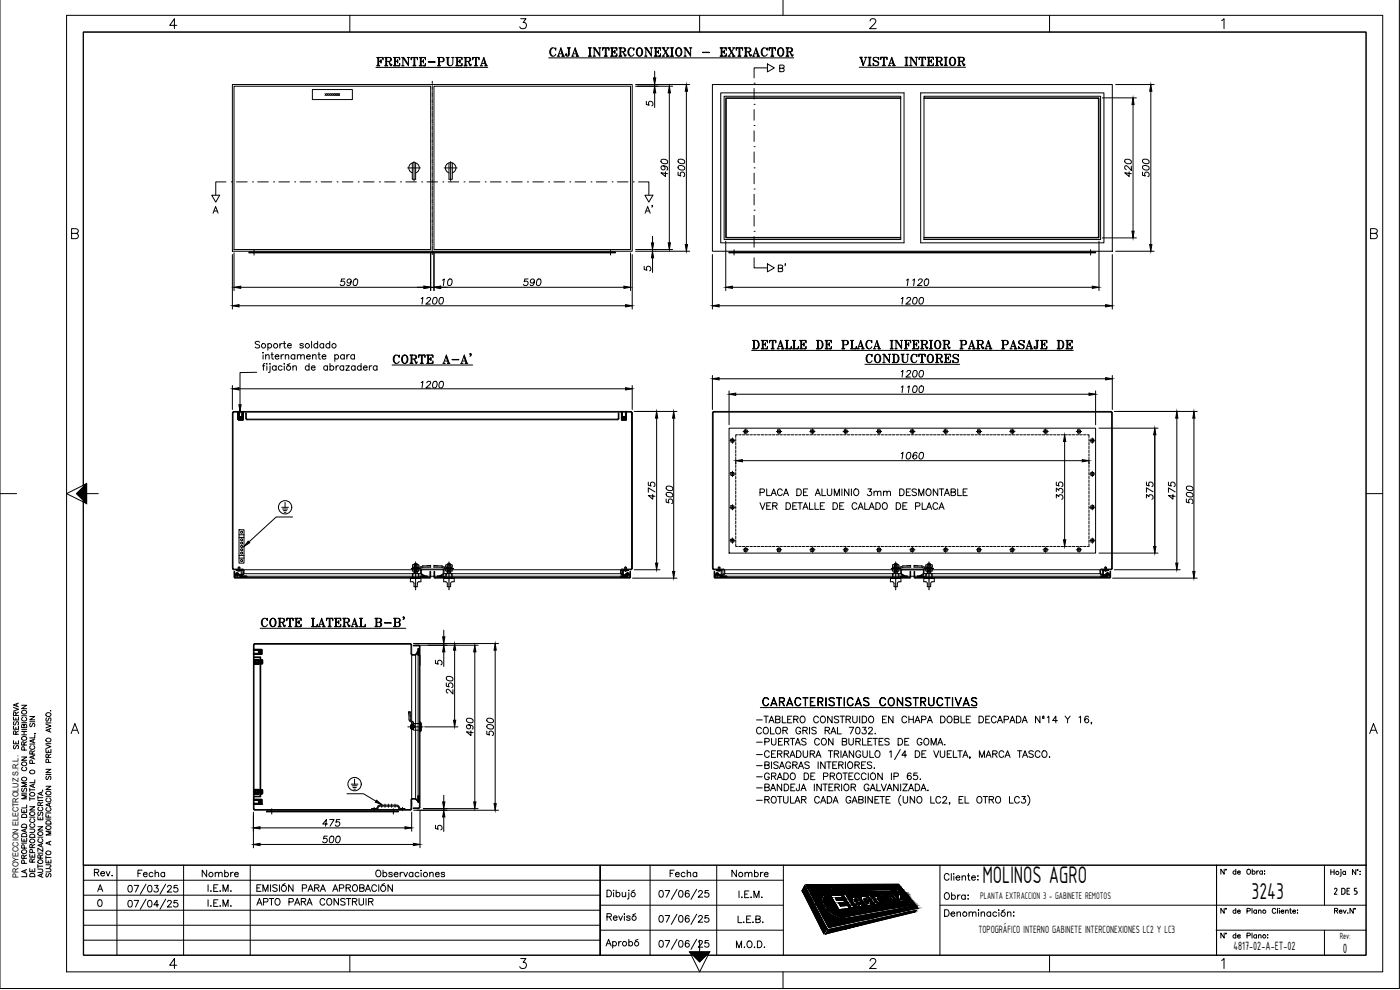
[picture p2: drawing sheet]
<svg xmlns="http://www.w3.org/2000/svg" width="420mm" height="297mm" viewBox="0 0 420 297" stroke-linecap="round" stroke-linejoin="round" font-family="sans-serif">
<defs><g id="words">
<text font-size="7.8" x="294.8" y="265">MOLINOS AGRO</text>
<text font-size="7.4" x="375.6" y="269.8">3243</text>
<g font-size="7.1">
<text x="116.4" y="110.8">CORTE A-A'</text>
<text x="76.9" y="189.8">CORTE LATERAL B-B'</text>
</g>
<g font-size="6.6">
<text x="111.5" y="21.5">FRENTE-PUERTA</text>
<text x="163.3" y="18.7">CAJA INTERCONEXION - EXTRACTOR</text>
<text x="256.5" y="21.5">VISTA INTERIOR</text>
</g>
<text font-size="5.7" x="192.3" y="65.3">A'</text>
<g font-size="5.3">
<text x="236.7" y="82.9" transform="rotate(-90 236.7 82.9)">B'</text>
<text x="226.8" y="149.9">PLACA DE ALUMINIO 3mm DESMONTABLE</text>
<text x="226.8" y="154.2">VER DETALLE DE CALADO DE PLACA</text>
</g>
<g font-size="4.9">
<text x="40.2" y="264.2">Fecha</text>
<text x="59.6" y="264.2">Nombre</text>
<text x="111.5" y="264.2">Observaciones</text>
<text x="200" y="264.2">Fecha</text>
<text x="218.4" y="264.2">Nombre</text>
<text x="75.8" y="272.7">APTO PARA CONSTRUIR</text>
<text x="282.2" y="270.9">Obra:</text>
<text x="181" y="277.3">Revisó</text>
<text x="219.8" y="285.4">M.O.D.</text>
</g>
<text font-size="4.4" x="6.3" y="225.8" transform="rotate(-90 6.3 225.8)">SE RESERVA</text>
<text font-size="4.3" x="403" y="285.9">0</text>
<text font-size="3.9" x="370.2" y="285">4817-02-A-ET-02</text>
<text font-size="3.4" x="293.6" y="280">TOPOGRÁFICO INTERNO GABINETE INTERCONEXIONES LC2 Y LC3</text>
<text font-size="3.1" x="294.2" y="269.6">PLANTA EXTRACCION 3 - GABINETE REMOTOS</text>
<text font-size="2.9" x="402.1" y="281.8">Rev:</text>
<text font-size="2.4" x="5.5" y="263.3" transform="rotate(-90 5.5 263.3)">PROYECCION ELECTROLUZ S.R.L.</text>
</g></defs>
<!-- layer: 0 -->
<g fill="none" stroke="#000" stroke-width=".3">
<path d="M0 .1v296.5h420v-296.5M20 4.6h395v287h-395zM25 9.6h385v250h-385zM53.1 7.6h-2.2l1.4-2v3M105 4.6v5M156.3 5.6h1.5l-.8 1.2a.96 .96 0 0 1 1 1.1 .96 .96 0 0 1-1.3 .7l-.4-.1-.3-.5M210 4.6v5M235 .1v4.5M261.1 6.3l.2-.4a.98 .98 0 0 1 1.4 0 .92 .92 0 0 1-.3 1.3l-1.4 1.4h2M315 4.6v5M366.6 6.2l.7-.6v3M69.7 25.4h120v50h-120z"/>
<path d="M70.2 25.9h59v49h-59zM130.2 25.9h59v49h-59zM213.8 25.4h120v50h-120zM216.3 27.9h55v45h-55zM217.3 28.9h53v43h-53zM276.3 27.9h55v45h-55zM277.3 28.9h53v43h-53zM21.5 70l1.7-.1a.68 .68 0 0 0 0-1.1l-1.7-.2v3h1.3a.79 .79 0 0 0 .7-.8 .79 .79 0 0 0-.7-.8M74.7 75.6h110v.3h-110zM218.8 75.6h110v.3h-110zM411.3 70l1.7-.1a.68 .68 0 0 0 0-1.1l-1.7-.2v3h1.3a.79 .79 0 0 0 .8-.8 .79 .79 0 0 0-.8-.8M69.7 115.7v7.2"/>
<path d="M71.7 116.7h116M126.4 114.8l.5-.4-.2 2M128.1 114.9l.4-.5 .6 .1 .1 .3-.3 .7-1.1 .9h1.3M130.2 114.5a.61 .61 0 0 1 .9 .3l.1 .5a1.02 1.02 0 0 1-.9 1.1l-.5-.4v-.4zM132.1 114.5a.61 .61 0 0 1 1 .3v.5a1.02 1.02 0 0 1-.9 1.1l-.5-.4v-.4zM189.7 115.7v7.2M190.3 123.5h12.9M202.2 125.5v46M334.4 123.5h24.9M358.3 125.5v46M0 148.1h5M25 150.6v136h182.5"/>
<path d="M25 145.6v-136h385v277h-197.5M26 145.1v6l-6-3 6-3-3 3 3 3M26 148.1h3.5M71.7 158.9h1.5v10.1h-1.5zM199.9 149.7v1l.9 .2a.7 .7 0 0 1 .1-1.1 .7 .7 0 0 1 1 .3 .7 .7 0 0 1-.4 1M200 147.9a1.08 1.08 0 0 1 1.3-.1 1.08 1.08 0 0 1 .5 1.1 1.08 1.08 0 0 1-1.3 .2 1.08 1.08 0 0 1-.5-1.2zM200 146a1.08 1.08 0 0 1 1.3-.2 1.08 1.08 0 0 1 .5 1.2 1.08 1.08 0 0 1-1.3 .2 1.08 1.08 0 0 1-.5-1.2zM356 149.7v1l.9 .2a.7 .7 0 0 1 .1-1.1 .7 .7 0 0 1 1.1 .3 .7 .7 0 0 1-.4 1M356.2 147.9a1.08 1.08 0 0 1 1.2-.1 1.08 1.08 0 0 1 .5 1.1 1.08 1.08 0 0 1-1.2 .2 1.08 1.08 0 0 1-.5-1.2zM356.2 146a1.08 1.08 0 0 1 1.2-.2 1.08 1.08 0 0 1 .5 1.2 1.08 1.08 0 0 1-1.2 .2 1.08 1.08 0 0 1-.5-1.2zM410 148.1h5M70.6 172.4v.7"/>
<path d="M70.7 172.4l.1-.4h.6l.6 .8v.5M70.9 170.9h1.6v.3h-1.6zM70.9 170.9v.3M71.7 167.5h1.5M71.7 166.7h1.5M71.7 160.5h1.5M71.7 161.3h1.5M72.2 171.2l-.2-.2v-.8h-.5l-.2 1.1h.9M72.3 172.3l-1.1 .4M72.4 171.2v1.1M72.5 171l.1 1.3M72.7 172.3l-.2 .2-1.1 .4a.52 .52 0 0 1-.8-.3 .52 .52 0 0 1 .4-.7 .52 .52 0 0 1 .6 .6l-.1-.1"/>
<path d="M186.8 171.2l.1 1.2 1.2 .5M186.9 170.9h1.6v.3h-1.6zM186.9 170.9h1.6v.3M187 171l-.1 .2M187.1 171.2v1.1l1.2 .4M187.1 171.2h.1M187.3 171.2l.2-.2v-.8h.5v.8l.2 .3h-.9M188 172.4l-.1 .1a.52 .52 0 0 1 .6-.6 .52 .52 0 0 1 .4 .7 .52 .52 0 0 1-.8 .3M188.8 173.1v-.9l-.5-.3-.9 .9v.5M189.8 173.5h13.4M215 170.9h1.6v.3h-1.6zM215 170.9v.3"/>
<path d="M215.7 172.1l.4 .7v.5M215.7 172.1l-.4-.2-.4 .1-.2 1.1M216.3 171.2l-.2-1h-.5v.8l-.3 .3h1M216.4 172.3l-1.1 .4M216.4 171.2h.1M216.5 171.2l-.1 1.1M216.6 171l.1 1.3M216.7 172.3l-.1 .2-1.2 .4a.51 .51 0 0 1-.7-.3 .51 .51 0 0 1 .5-.7 .51 .51 0 0 1 .5 .6l-.2-.1M331 170.9h1.6v.3h-1.6zM331 170.9h1.6v.3M331 171v1.4l1.2 .5a.52 .52 0 0 0 .7-.3 .52 .52 0 0 0-.4-.7 .52 .52 0 0 0-.6 .6l.2-.1M331.2 171.2v1.1"/>
<path d="M331.2 172.3l1.1 .4M331.2 171.2h.1M331.3 171.2l.3-.2v-.8h.5v.8l.2 .3h-1M331.5 172.8l.6-.8 .4-.1 .4 .3v.9M333.9 173.5h25.4M76.2 197.8h1.5v1.5h-1.5zM124.1 193.1h13.3M136.4 195.1v21M6.5 211.6h1.5l-1.5 1h1.5M6.5 219.5h1.5M6.5 218.9h1.5M6.5 216.8h1.5"/>
<path d="M6.5 214.8h1.5M6.7 213.3a.74 .74 0 0 1 .9-.1 .74 .74 0 0 1 .3 .8 .71 .71 0 0 1-.9 .3 .71 .71 0 0 1-.3-1zM6.9 215.3a.56 .56 0 0 0-.4 .6 .56 .56 0 0 0 .6 .4h.3a.56 .56 0 0 0 .6-.4 .56 .56 0 0 0-.4-.6M7.2 217.7l.3-.4 .5 .4v.6h-1.5l.1-.8h.5l.1 .8M8.9 215h1.5l-1.5 1h1.5M8.9 216.5h1.5M9.1 217.1l-.2 .3 .2 .6 .4-.1 .4-.8h.3l.2 .3-.2 .6M13.8 217.3l1.5 .5-1.5 .6M13.8 216.9h1.5M13.9 214.1a.7 .7 0 0 1 .9-.3 .7 .7 0 0 1 .3 1 .72 .72 0 0 1-.9 .1 .72 .72 0 0 1-.3-.8zM14 215.4l-.2 .4 .2 .6 .4-.1 .3-.8 .4-.1 .2 .4-.2 .6M14.8 218.8v.7"/>
<path d="M15.1 213.3h.1M15.3 218.6l-1.5 .5 1.5 .6M21.8 219.1h1.4M122.7 216l-.1-2.4h.5v2.4M122.8 216l.9 .8M122.9 213.6l.2 1.5M123.1 216h.1M123.2 216.1l.7 .4M123.3 217.7v.8M123.3 218.4h.3M123.3 218.3v.4h.2M123.3 217.8v.6"/>
<path d="M123.5 217.5l-.2 .2 .3 .1M123.5 218.7h.1M123.6 217.4v1.3M123.6 217.5h.1M123.6 218.7h.1M123.6 217.5v1.2M123.6 217.4l-.1 .1M123.7 218.5h.4M123.7 217.7h.4M123.9 216.5l.2 .3v2.1h-.4v-2.1M124.2 217.1l-.1 1.3M125.9 219.2v.2l.1-.2"/>
<path d="M125.9 219.4v.1M125.9 219.2h.1M126 219.1h-.1M126 217.1h-1.8l.2 1.3h-.3v.7h1.9l-.1 .2M126 216.7l-.1 .1M126 216.8l-.1 .2M126 219.2v.2M126 216.9l-.1 .2M126 216.8l-.1 .1M126 216.7l-.1 .3M126.2 216.7v2.8l.3-.3v-2.2l-.5-.3 .2 2.8M126.5 218h-.2v.2h.2"/>
<path d="M127.4 218.1h10M133.9 204.9v1l.9 .2a.7 .7 0 0 1 .1-1.1 .7 .7 0 0 1 1 .3 .7 .7 0 0 1-.3 1M134 203.1a1.09 1.09 0 0 1 1.3-.1 1.09 1.09 0 0 1 .5 1.1 1.08 1.08 0 0 1-1.2 .2 1.08 1.08 0 0 1-.6-1.2zM135.9 206.9v1.3l-.9-1-.7-.4-.3 .1-.1 .6 .5 .4M411.5 219.1h1.4M6.5 227.1h1.5l-1.5 1h1.5M6.5 238h1.5M6.5 220.5h1.5M6.6 233.5a.71 .71 0 0 1 .9-.3 .71 .71 0 0 1 .3 1 .74 .74 0 0 1-.9 .1 .74 .74 0 0 1-.3-.8zM6.6 228.9a.71 .71 0 0 1 .9-.3 .71 .71 0 0 1 .3 1 .74 .74 0 0 1-.9 .1 .74 .74 0 0 1-.3-.8zM6.6 221.3a.71 .71 0 0 1 .9-.3 .71 .71 0 0 1 .3 1 .74 .74 0 0 1-.9 .1 .74 .74 0 0 1-.3-.8zM6.7 236.5l-.2 .3 .2 .7 .3-.1 .4-.9 .5 .1-.1 .9"/>
<path d="M6.9 230.2a.54 .54 0 0 0-.4 .6 .54 .54 0 0 0 .6 .5h.3a.54 .54 0 0 0 .6-.5 .54 .54 0 0 0-.4-.6M7.2 223.5l-.1-.8-.5-.1-.1 .9h1.5M7.3 225.1l-.1-.9h-.6l-.1 .9h1.5M8 238.5h-1.5l1.5 .6-1.5 .6h1.5M8 234.8h-1.5l1.5 .6-1.5 .6h1.5M8 222.6l-.8 .4M8.9 239.7h1.5M8.9 236.5v1M8.9 239.2v1M8.9 237h1.5M8.9 223.3h1.5M9 238a.71 .71 0 0 1 1-.2 .71 .71 0 0 1 .2 1 .74 .74 0 0 1-.9 .1 .74 .74 0 0 1-.3-.9z"/>
<path d="M9 231.3a.71 .71 0 0 1 1-.2 .71 .71 0 0 1 .2 .9 .73 .73 0 0 1-.9 .2 .73 .73 0 0 1-.3-.9zM9.3 223.8a.56 .56 0 0 0-.4 .6 .56 .56 0 0 0 .6 .4 .63 .63 0 0 0 .8-.2 .63 .63 0 0 0-.1-.8h-.1M9.7 226.3l-.1-.9-.5-.1-.2 1h1.5M9.7 229.1v-.9l-.5-.2-.3 .4v.7h1.5M9.9 222v.7M9.9 226.8v.7M9.9 235.4v.7M10.4 220.1l.3 .1M10.4 235.2l-1.5 .6 1.5 .5M10.4 234v.8h-1.5M10.4 226.6l-1.5 .6 1.5 .6M10.4 221.8l-1.5 .5 1.5 .6"/>
<path d="M10.4 220.5v.9h-1.5M10.4 225.3l-.7 .4M11.4 238.8v1M11.4 239.3h1.4M12.4 237.8v.7M12.7 237.1h.1M12.8 237.5l-1.4 .6 1.4 .6M13.8 235.9h1.5l-1.5 1h1.5M13.8 230.8h1.5l-1.5 1h1.5M13.8 224.8v.9h1.5v-.9M13.8 223.5l1.5 .5-1.5 .6M13.8 239h1.5"/>
<path d="M13.8 232.4h1.5M13.8 223.1h1.5M14 237.5a.74 .74 0 0 1 .9-.1 .74 .74 0 0 1 .3 .9 .71 .71 0 0 1-1 .2 .71 .71 0 0 1-.2-1zM14 232.9l-.2 .4 .2 .6 .3-.1 .4-.8 .4-.1 .2 .4-.2 .6M14 221.6a.73 .73 0 0 1 .9-.1 .73 .73 0 0 1 .3 .8 .71 .71 0 0 1-1 .3 .71 .71 0 0 1-.2-1zM14.1 239.6a.54 .54 0 0 0-.3 .6 .54 .54 0 0 0 .6 .4h.3a.54 .54 0 0 0 .6-.4 .54 .54 0 0 0-.4-.6M14.5 227.3l-.1-.9-.5-.1-.1 1h1.5M14.5 225.2v.5M14.6 228.8l-.1-.9-.6-.1-.1 1h1.5M15.3 226.3l-.8 .5M21.3 220.1l1.2-3 1.1 3M76.2 236.8h1.5v1.5h-1.5z"/>
<path d="M411.1 220.1l1.1-3 1.1 3M6.5 251.5v.9h1.5v-.9M6.5 242.8v1h1.5v-1M6.5 253h1.5M6.6 255.3a.71 .71 0 0 1 .9-.3 .71 .71 0 0 1 .3 1 .74 .74 0 0 1-.9 .1 .74 .74 0 0 1-.3-.8zM6.6 250.3a.86 .86 0 0 1 1.4 .2v.5h-1.5zM6.6 247.6a.81 .81 0 0 1 1-.3 .81 .81 0 0 1 .4 .9h-1.5zM6.7 244.4h1.1l.2 .9h-1.5zM7.2 257.5l-.1-.8-.5-.1-.1 .9h1.5M7.2 243.2v.6M7.2 251.8v.6M7.3 259l-.1-.8h-.6l-.1 .8h1.5"/>
<path d="M7.3 254.5l-.1-.9-.6-.1-.1 1h1.5M7.5 248.8v.7M8 248.6l-1.5 .6 1.5 .6M8 241.5v.9h-1.5M8 256.5l-.8 .5M8.9 256.3v.9h1.5v-.9M8.9 248.8h1.3l.2 .4-.2 .5-1.3 .1M8.9 242h1.5l-1.5 1h1.5M8.9 245.2h1.5M9 252a.71 .71 0 0 1 1-.2 .71 .71 0 0 1 .2 1 .74 .74 0 0 1-.9 .1 .74 .74 0 0 1-.3-.9zM9 250.5a.82 .82 0 0 1 1-.2 .82 .82 0 0 1 .4 1h-1.5zM9 243.8a.71 .71 0 0 1 1-.3 .71 .71 0 0 1 .2 1 .74 .74 0 0 1-.9 .1 .74 .74 0 0 1-.3-.8z"/>
<path d="M9.3 247.2a.54 .54 0 0 0-.4 .6 .54 .54 0 0 0 .6 .4h.4a.54 .54 0 0 0 .5-.4 .54 .54 0 0 0-.3-.6M9.3 245.7a.56 .56 0 0 0-.4 .6 .56 .56 0 0 0 .6 .5 .63 .63 0 0 0 .8-.2 .63 .63 0 0 0-.1-.8l-.1-.1M9.7 258.7l-.1-.9h-.5l-.2 .9h1.5M9.7 254.3l-.1-.8-.5-.1-.2 .9h1.5M9.7 256.6v.6M9.7 255.8v-.8l-.6-.1-.2 .9h1.5M10.4 257.7l-.7 .5M10.4 253.3l-.7 .5M11.4 248h1.4l-1.4 1.1h1.4M11.4 245.1v.9h1.4v-.9M11.4 259.9h1.4M11.4 259.4v1"/>
<path d="M11.4 256h1.4M11.4 251.2h1.4M11.4 240.2h1.4M11.6 243.7l-.2 .3 .2 .7 .3-.2 .5-.8 .4 .3-.2 .7M11.7 251.7a.61 .61 0 0 0-.3 .8 .61 .61 0 0 0 .9 .3 .56 .56 0 0 0 .6-.5 .56 .56 0 0 0-.4-.6M11.7 242.2a.6 .6 0 0 0-.3 .8 .6 .6 0 0 0 .9 .3 .55 .55 0 0 0 .5-.5 .55 .55 0 0 0-.3-.6M12.1 257.5l-.1-.9-.4-.1-.2 .3v.7h1.4M12.1 241.7l-.1-.9h-.5l-.1 .9h1.4M12.1 245.4v.6M12.4 253.3v.7M12.8 254.5v1l-1.4-1v1M12.8 253.1l-1.4 .5 1.4 .6"/>
<path d="M12.8 256.5l-.7 .5M12.8 240.7l-.7 .5M13.8 259.5l1.3 .1 .1 .4-.4 .2M13.8 258v.9h1.5v-.9M13.8 244.2v1h1.5M13.8 257.3h1.5M13.8 256.8v1M13.8 245.8h1.5M13.8 243.9h1.5M13.9 246.5a.83 .83 0 0 1 1.4 .3v.5h-1.5zM14 255.5a.69 .69 0 0 1 1-.1 .69 .69 0 0 1 .1 .9 .73 .73 0 0 1-.9 .1 .73 .73 0 0 1-.3-.8zM14 247.9a.73 .73 0 0 1 .9-.1 .73 .73 0 0 1 .3 .8 .71 .71 0 0 1-1 .3 .71 .71 0 0 1-.2-1z"/>
<path d="M14.1 242.3a.56 .56 0 0 0-.3 .7 .56 .56 0 0 0 .6 .4h.3a.56 .56 0 0 0 .6-.4 .56 .56 0 0 0-.4-.7M14.5 244.6v.6M14.5 258.3v.6M14.8 241.1v.7M14.8 252.6v.7M15.3 252.4l-1.5 .6 1.5 .5M15.3 249.4h-1.5l1.5 .6-1.5 .5h1.5M15.3 240.9l-1.5 .6 1.5 .5M80.1 243.3h39.4v.3h-39.4zM113.4 242.6l.5-.7h5.3l.6 .8 .4 .2M113.4 242.5l-.5 .4h-1.4v-.3l1.5-.1 .5-.8 .4-.1h5.3l.4 .1 .6 .9M120.2 242.6h1.3v.3h-1.3"/>
<path d="M123.5 240.3v1.6M7.5 261.1v.7M8 262.2v.8h-1.5M8 260.9l-1.5 .6 1.5 .6M8.9 260.6v.9h1.5v-.9M9 262.3a.86 .86 0 0 1 1.4 .2v.5h-1.5zM9.7 261v.5M11.4 260.8h1l.4 .4-.2 .5-1.2 .1M12.4 262.3v.7M12.8 262.1l-1.4 .6 1.4 .6M13.8 260.6h1.1l.4 .4-.2 .5-1.3 .1M14 262.1l-.2 .4 .2 .6 .4-.1 .3-.8 .4-.1 .2 .4-.2 .6"/>
<path d="M400.5 266.8l.4-.3 .4 .4-.8 1.4h.8M403.7 267.1l-.3-.5-.7-.1v1.8l.9-.3 .1-.9M404.3 267.3h.6M405.1 266.5h-.8v1.8h.8M407.2 266.5h-.7v.8l.6 .1 .2 .3-.2 .5-.6 .1M53.1 289.6h-2.2l1.4-2v3M105 286.6v5M156.3 287.6h1.5l-.8 1.1a1 1 0 0 1 .9 1.4 1 1 0 0 1-1.6 .4l-.3-.5M207 285.6h6l-3 6-3-6 3 3 3-3M210 282.1v3.5M235 291.6v5M261.1 288.3l.2-.4 .4-.3 .9 .1a.66 .66 0 0 1 .1 1l-1.7 1.9h2"/>
<path d="M315 286.6v5M366.6 288.2l.7-.6v3"/>
<circle cx="85.6" cy="152.2" r="2"/>
<circle cx="71.2" cy="172.4" r=".26"/>
<circle cx="188.3" cy="172.4" r=".26"/>
<circle cx="215.3" cy="172.4" r=".26"/>
<circle cx="332.4" cy="172.4" r=".26"/>
<circle cx="106.4" cy="235.3" r="2"/>
<circle cx="12" cy="250.1" r=".69"/>
<circle cx="12" cy="258.5" r=".69"/>
</g>
<!-- layer: COTAS -->
<g fill="none" stroke="#000" stroke-width=".3">
<path d="M190.7 25.9h11.2M190.7 25.4h16.3M194 30.4v1l.8 .2a.7 .7 0 0 1 .1-1.1 .7 .7 0 0 1 1.1 .3 .7 .7 0 0 1-.4 1M196.5 21.4v2M196.5 25.4v.5M196.5 27.9v4.4M200.9 27.9v45M206 27.4v46M334.8 25.4h11.6M345.4 27.4v46M198.5 47.9a1.09 1.09 0 0 1 1.2-.1 1.09 1.09 0 0 1 .6 1.2 1.09 1.09 0 0 1-1.3 .1 1.09 1.09 0 0 1-.5-1.2zM199 49.7a.64 .64 0 0 1 .6 .8 .64 .64 0 0 1-.7 .5 .64 .64 0 0 1-.5-.8l.1-.2a1.08 1.08 0 0 1 1.2-.2 1.08 1.08 0 0 1 .6 1.2h-.2"/>
<path d="M199.7 51.5v1.5l-1.3-1.2 2 .3M203.5 51.6v1l.8 .2a.7 .7 0 0 1 .2-1 .7 .7 0 0 1 1 .2 .7 .7 0 0 1-.4 1M203.6 49.8a1.09 1.09 0 0 1 1.3-.1 1.09 1.09 0 0 1 .5 1.1 1.09 1.09 0 0 1-1.3 .2 1.09 1.09 0 0 1-.5-1.2zM203.6 47.9a1.09 1.09 0 0 1 1.3-.1 1.09 1.09 0 0 1 .5 1.1 1.09 1.09 0 0 1-1.3 .2 1.09 1.09 0 0 1-.5-1.2zM342.9 51.6v1l.8 .2a.7 .7 0 0 1 .1-1 .7 .7 0 0 1 1.1 .2 .7 .7 0 0 1-.4 1M343 49.8a1.09 1.09 0 0 1 1.2-.1 1.09 1.09 0 0 1 .6 1.1 1.09 1.09 0 0 1-1.3 .2 1.09 1.09 0 0 1-.5-1.2zM343 47.9a1.09 1.09 0 0 1 1.2-.1 1.09 1.09 0 0 1 .6 1.1 1.09 1.09 0 0 1-1.3 .2 1.09 1.09 0 0 1-.5-1.2zM69.7 76.4v16.3M189.7 76.4v16.3M190.7 74.9h11.2M190.7 75.4h16.3M193.3 79.9v1l.9 .2a.7 .7 0 0 1 .1-1.1 .7 .7 0 0 1 1 .3 .7 .7 0 0 1-.4 1"/>
<path d="M195.8 70.9v2M195.8 74.9v.5M195.8 77.4v4.4M334.8 75.4h11.6M71.7 91.7h116M126.4 89.6l.5-.4-.2 2M128.1 89.7l.4-.5 .6 .1 .1 .3-.3 .7-1.1 .9h1.3M130.2 89.3a.61 .61 0 0 1 .9 .3l.1 .5a1.02 1.02 0 0 1-.9 1.1l-.5-.3v-.5zM132.1 89.3a.61 .61 0 0 1 1 .3v.5a1.02 1.02 0 0 1-.9 1.1l-.5-.3v-.5zM191.3 123.5h6.8M197.1 125.5v43.5M220.8 138.5v.7"/>
<path d="M222.8 138.2h102M270.5 136.1l.5-.4-.3 2M272.4 135.8a.61 .61 0 0 1 .9 .3v.5a.98 .98 0 0 1-.9 1.1l-.4-.3v-.5zM275.2 136v-.2a.69 .69 0 0 0-1 .3l-.2 1.3a.63 .63 0 0 0 1 .2 .63 .63 0 0 0-.1-1 .63 .63 0 0 0-.9 .5M276.2 135.8a.61 .61 0 0 1 .9 .3l.1 .5a.98 .98 0 0 1-1 1.1l-.4-.3v-.5zM319.5 132.5v29.5M326.8 138.5v.7M329.8 128.5h17.8M335.4 123.5h18.8M346.6 128.5v37.5M353.2 125.5v43.5M194.6 144.7v.9l.8 .2a.7 .7 0 0 1 .1-1 .7 .7 0 0 1 1.1 .2 .7 .7 0 0 1-.4 1"/>
<path d="M195.9 148.4v1.4l-1.3-1.1 2 .2M196.6 147.6l-2-1.2v1.3M317 149.4v-1.1l.8 .7a.69 .69 0 0 1 1.1-.4 .69 .69 0 0 1-.1 1.1l-.2 .1M317 147.5v-1.1l.8 .7a.69 .69 0 0 1 1.1-.4 .69 .69 0 0 1-.1 1.1l-.2 .1M317 144.6v1l.9 .2a.7 .7 0 0 1 .1-1 .7 .7 0 0 1 1 .2 .7 .7 0 0 1-.4 1M344.1 149.4v-1.1l.7 .7a.69 .69 0 0 1 1.1-.4 .69 .69 0 0 1 0 1.1l-.2 .1M344.1 144.6v1l.8 .2a.7 .7 0 0 1 .1-1 .7 .7 0 0 1 1.1 .2 .7 .7 0 0 1-.4 1M346.1 147.6l-2-1.2v1.3M350.7 144.7v.9l.8 .2a.7 .7 0 0 1 .2-1 .7 .7 0 0 1 1 .2 .7 .7 0 0 1-.4 1M352 148.4v1.4l-1.3-1.1 2 .2M352.7 147.6l-2-1.2v1.3M190.3 170.9h7.8"/>
<path d="M329.8 166h17.8M334.4 170.9h19.8M124.1 193.1h25.5M124.7 193.6h18.8M130.7 198.1v1l.8 .2a.71 .71 0 0 1 .2-1.1 .71 .71 0 0 1 1 .3 .71 .71 0 0 1-.4 1M133.2 189.1v2M133.2 193.1v.5M133.2 195.6v4.4M142.5 195.6v45M148.6 195.1v46M140.1 215.7a1.09 1.09 0 0 1 1.3-.2 1.09 1.09 0 0 1 .5 1.2 1.09 1.09 0 0 1-1.3 .2 1.09 1.09 0 0 1-.5-1.2zM140.7 217.5a.63 .63 0 0 1 .4 .9 .63 .63 0 0 1-1 .1 .63 .63 0 0 1 .2-1h.4a1.07 1.07 0 0 1 1.3 .9l-.3 .3"/>
<path d="M141.3 219.3v1.4l-1.3-1.1 2 .2M146.1 219.4v.9l.9 .2a.7 .7 0 0 1 .1-1 .7 .7 0 0 1 1 .2 .7 .7 0 0 1-.4 1M146.2 217.6a1.07 1.07 0 0 1 1.3-.2 1.07 1.07 0 0 1 .5 1.2 1.07 1.07 0 0 1-1.3 .1 1.07 1.07 0 0 1-.5-1.1zM146.2 215.7a1.07 1.07 0 0 1 1.3-.2 1.07 1.07 0 0 1 .5 1.2 1.07 1.07 0 0 1-1.3 .1 1.07 1.07 0 0 1-.5-1.1zM133.2 238.6v2M124.1 243.1h25.5M127.1 242.6h16.4M130.7 247.6v1l.8 .2a.7 .7 0 0 1 .2-1 .7 .7 0 0 1 1 .2 .7 .7 0 0 1-.4 1M133.2 242.6v.5M133.2 245.1v4.4"/>
</g>
<g fill="#000" stroke="#000" stroke-width=".3">
<path d="M196.1 23.4h.7l-.3 2zM196.5 25.9l.3 2h-.7zM200.9 25.9l.3 2h-.7zM206 25.4l.3 2h-.6zM345.4 25.4l.3 2h-.7zM195.5 72.9h.7l-.4 2zM195.8 75.4l.4 2h-.7zM200.5 72.9h.7l-.3 2zM205.7 73.4h.6l-.3 2zM345 73.4h.7l-.3 2zM69.7 91.7l2-.3v.7zM187.7 91.4l2 .3-2 .4z"/>
<path d="M197.1 123.5l.3 2h-.7zM220.8 138.2l2-.3v.7zM319.5 130.5l.3 2h-.6zM324.8 137.9l2 .3-2 .4zM346.6 128.5l.3 2h-.7zM353.2 123.5l.3 2h-.7zM196.7 169h.7l-.3 1.9zM319.2 162h.6l-.3 2zM346.2 164h.7l-.3 2zM352.8 169h.7l-.3 1.9zM132.8 191.1h.7l-.3 2zM133.2 193.6l.3 2h-.7z"/>
<path d="M142.5 193.6l.3 2h-.6zM148.6 193.1l.3 2h-.6zM132.8 240.6h.7l-.3 2zM133.2 243.1l.3 2h-.7zM142.2 240.6h.6l-.3 2zM148.3 241.1h.6l-.3 2z"/>
</g>
<!-- layer: TEXTOS -->
<g fill="none" stroke="#000" stroke-width=".3">
<path d="M164.7 17.4h73.5M97.5 28.1l.4 .6M97.9 28.1l-.4 .6M98.1 28.1l.4 .6M98.5 28.1l-.4 .6M98.7 28.1l.4 .6M99.1 28.1l-.4 .6M99.3 28.1l.4 .6M99.7 28.1l-.4 .6M99.8 28.1l.4 .6M100.2 28.1l-.4 .6M100.4 28.1l.4 .6"/>
<path d="M100.8 28.1l-.4 .6M101 28.1l.4 .6M101.4 28.1l-.4 .6M101.5 28.1l.4 .6M101.9 28.1l-.4 .6M112.8 20.2h33.6M234 20.5l1.1-.1 .1-.7-1.2-.2v2l1.2-.2v-.6l-.3-.2M257.9 20.2h31.9M63.9 64l.8-2 .8 2M64.2 63.3h1M117.7 109.5h24.1M225.6 105.1h96.5"/>
<path d="M225.8 102.1h1.2a1.35 1.35 0 0 1 .9 1.3 1.35 1.35 0 0 1-.9 1.3h-1.2M225.9 102.1l.3 .2M226.1 102.1l.1 .3M226.2 102.1v2.6M226.2 104.5l-.3 .2M226.2 104.4l-.1 .3M226.3 102.3v2.2M226.4 102.1v2.6M226.4 104.4l.1 .3M226.4 104.5l.3 .2M226.5 102.1l-.1 .3M226.7 102.1l-.3 .2"/>
<path d="M227 102.1a1.58 1.58 0 0 1 0 2.6M227.5 102.5l.2 .6-.2 1.2M228.4 102.1h1.9v.8l-.1-.8M228.4 104.7h1.9v-.8l-.1 .8M228.6 102.1l.2 .2M228.7 102.1l.1 .3M228.8 102.1v2.6M228.8 104.5l-.2 .2M228.8 104.4l-.1 .3M228.9 102.3v2.2M229 102.1v2.6M229 103.3h.7"/>
<path d="M229 104.4l.2 .3M229 104.5l.3 .2M229.2 102.1l-.2 .3M229.3 102.1l-.3 .2M229.7 102.9v.9zM229.7 103.1l-.2 .2 .2 .3M229.7 103.2l-.4 .1 .4 .1M229.7 102.1l.6 .2M230 102.1l.3 .3M230.1 102.1l.2 .4M230.3 104.5l-.6 .2M230.3 104.4l-.3 .3"/>
<path d="M230.3 104.3l-.2 .4M231.1 102.1l-.2 .8v-.8h1.9v.8l-.1-.8M231.2 102.1l-.3 .4M231.3 102.1l-.4 .3M231.4 104.7h1M231.5 102.1l-.6 .2M231.8 102.1v2.6M231.8 104.5l-.3 .2M231.8 104.4l-.2 .3M231.9 102.3v2.2M232 102.1v2.6M232 104.4l.1 .3"/>
<path d="M232 104.5l.2 .2M232.2 102.1l.6 .2M232.5 102.1l.3 .3M232.6 102.1l.2 .4M233.2 104.7h.7M233.3 104.7h.4M233.4 104.5l.9-2.4 .8 2.6M233.7 103.9h1M234.1 102.5l.8 2.2M234.3 102.5l.7 2.2M234.5 104.7h.8M234.9 104.5l-.3 .2"/>
<path d="M234.9 104.4l-.2 .3M235 104.4l.2 .3M235.7 104.7h1.8v-.8l-.1 .8M235.7 102.1h.9M235.8 102.1l.3 .2M235.9 102.1l.2 .3M236.1 102.1v2.6M236.1 104.5l-.3 .2M236.1 104.4l-.2 .3M236.2 102.3v2.2M236.3 102.1v2.6M236.3 104.4l.1 .3"/>
<path d="M236.3 104.5l.2 .2M236.4 102.1l-.1 .3M236.5 102.1l-.2 .2M237.5 104.5l-.6 .2M237.5 104.4l-.4 .3M237.5 104.3l-.3 .4M237.8 104.7h1.8v-.8l-.1 .8M237.8 102.1h1M238 102.1l.2 .2M238.1 102.1l.1 .3M238.2 102.1v2.6M238.2 104.5l-.2 .2"/>
<path d="M238.2 104.4l-.1 .3M238.3 102.3v2.2M238.4 102.1v2.6M238.4 104.4l.1 .3M238.4 104.5l.3 .2M238.5 102.1l-.1 .3M238.7 102.1l-.3 .2M239.6 104.5l-.6 .2M239.6 104.4l-.3 .3M239.6 104.3l-.2 .4M240 102.1h1.9v.8l-.1-.8M240 104.7h1.9v-.8l-.1 .8"/>
<path d="M240.1 102.1l.2 .2M240.2 102.1l.1 .3M240.3 102.1v2.6M240.3 104.5l-.2 .2M240.3 104.4l-.1 .3M240.5 102.3v2.2M240.6 103.3h.7M240.6 102.1v2.6M240.6 104.4l.1 .3M240.6 104.5l.2 .2M240.7 102.1l-.1 .3M240.8 102.1l-.2 .2"/>
<path d="M241.3 102.9v.9zM241.3 103.1l-.3 .2 .3 .3M241.3 103.2l-.5 .1 .5 .1M241.3 102.1l.6 .2M241.5 102.1l.4 .3M241.6 102.1l.3 .4M241.9 104.5l-.6 .2M241.9 104.4l-.4 .3M241.9 104.3l-.3 .4M245 102.1h1.2a1.35 1.35 0 0 1 .8 1.3 1.35 1.35 0 0 1-.8 1.3h-1.2M245.1 102.1l.2 .2M245.2 102.1l.1 .3"/>
<path d="M245.3 102.1v2.6M245.3 104.5l-.2 .2M245.3 104.4l-.1 .3M245.4 102.3v2.2M245.6 102.1v2.6M245.6 104.4l.1 .3M245.6 104.5l.2 .2M245.7 102.1l-.1 .3M245.8 102.1l-.2 .2M246.2 102.1a1.58 1.58 0 0 1 0 2.6M246.7 102.5l.2 .6-.2 1.2M247.6 102.1h1.9v.8l-.1-.8"/>
<path d="M247.6 104.7h1.9v-.8l-.1 .8M247.7 102.1l.2 .2M247.8 102.1l.1 .3M247.9 102.1v2.6M247.9 104.5l-.2 .2M247.9 104.4l-.1 .3M248.1 102.3v2.2M248.2 103.3h.7M248.2 102.1v2.6M248.2 104.4l.1 .3M248.2 104.5l.2 .2M248.3 102.1l-.1 .3"/>
<path d="M248.4 102.1l-.2 .2M248.9 102.9v.9zM248.9 103.1l-.2 .2 .2 .3M248.9 103.2l-.5 .1 .5 .1M248.9 102.1l.6 .2M249.2 102.1l.3 .3M249.3 102.1l.2 .4M249.5 104.5l-.6 .2M249.5 104.4l-.3 .3M249.5 104.3l-.2 .4M252.6 102.1h1.4a.66 .66 0 0 1 .6 .7 .66 .66 0 0 1-.6 .6h-.8M252.6 104.7h1"/>
<path d="M252.7 102.1l.3 .2M252.8 102.1l.2 .3M253 102.1v2.6M253 104.5l-.3 .2M253 104.4l-.2 .3M253.1 102.3v2.2M253.2 102.1v2.6M253.2 104.4l.1 .3M253.2 104.5l.2 .2M253.3 102.1l-.1 .3M253.4 102.1l-.2 .2M254 102.1l.4 .4v.6l-.4 .3"/>
<path d="M254.4 102.4v.8M255.2 104.7h1.8v-.8l-.1 .8M255.2 102.1h1M255.3 102.1l.3 .2M255.5 102.1l.1 .3M255.6 102.1v2.6M255.6 104.5l-.3 .2M255.6 104.4l-.1 .3M255.7 102.3v2.2M255.8 102.1v2.6M255.8 104.4l.1 .3M255.8 104.5l.3 .2"/>
<path d="M255.9 102.1l-.1 .3M256.1 102.1l-.3 .2M257 104.5l-.6 .2M257 104.4l-.4 .3M257 104.3l-.2 .4M257.2 104.7h.8M257.4 104.7h.3M257.5 104.5l.8-2.4 .8 2.6M257.7 103.9h1.1M258.2 102.5l.7 2.2M258.3 102.5l.7 2.2M258.6 104.7h.8"/>
<path d="M258.9 104.5l-.2 .2M258.9 104.4l-.1 .3M259 104.4l.3 .3M259.6 109.3h28.4M260.2 102.5l-.2 .6 .2 1.2M260.3 106.7l-.3 .6 .3 1.2M260.7 102.1a1.58 1.58 0 0 0 0 2.6M260.8 106.3a1.57 1.57 0 0 0 0 2.5M261.5 102.5l.1-.4v.8a.9 .9 0 0 0-1-.8 .9 .9 0 0 0-.7 1v.6a.91 .91 0 0 0 .7 .9 .91 .91 0 0 0 1-.6M261.6 106.7l.1-.4v.7a.9 .9 0 0 0-1-.7 .9 .9 0 0 0-.8 1v.6a.92 .92 0 0 0 .8 .9 .92 .92 0 0 0 1-.6M262.1 104.7h.7M262.2 104.7h.4"/>
<path d="M262.4 104.5l.8-2.4 .8 2.6M262.6 103.9h1.1M262.7 106.7a1.01 1.01 0 0 1 1.3-.2 1.01 1.01 0 0 1 .3 1.2 1 1 0 0 1-1.2 1.1 1 1 0 0 1-.7-1.4zM262.8 106.7l-.3 .6 .3 1.2M263.1 102.5l.7 2.2M263.2 102.5l.7 2.2M263.2 106.3a1.57 1.57 0 0 0 0 2.5M263.4 104.7h.9M263.5 106.3a1.53 1.53 0 0 1 0 2.5M263.8 104.5l-.3 .2M263.8 104.4l-.1 .3M263.9 104.4l.2 .3"/>
<path d="M264 106.7l.2 .6-.2 1.2M264.9 106.3h.6l1.5 2.2M264.9 108.8h.7M265 108.8h.5M265 106.3l.3 .1M265.4 106.3l1.4 2.2M266.6 106.3h.7M266.7 106.3h.5M267 106.4v2.4l-1.7-2.5v2.4M267.1 104.7h1M267.1 102.1h1M267.3 102.1l.2 .2"/>
<path d="M267.4 102.1l.1 .3M267.5 102.1v2.6M267.5 104.5l-.2 .2M267.5 104.4l-.1 .3M267.6 102.3v2.2M267.7 102.1v2.6M267.7 104.4l.1 .3M267.7 104.5l.2 .2M267.8 106.3h1.2a1.33 1.33 0 0 1 .8 1.3 1.33 1.33 0 0 1-.8 1.2h-1.2M267.8 102.1l-.1 .3M267.9 106.3l.2 .1M267.9 102.1l-.2 .2"/>
<path d="M268 106.3l.1 .3M268.1 106.3v2.5M268.1 108.7l-.2 .1M268.1 108.6l-.1 .2M268.2 106.4v2.3M268.4 106.3v2.5M268.4 108.6l.1 .2M268.4 108.7l.2 .1M268.5 106.3l-.1 .3M268.5 104.7h.8M268.5 102.1h.7l1.4 2.2M268.6 106.3l-.2 .1"/>
<path d="M268.7 104.7h.5M268.7 102.1l.2 .2M269 106.3a1.57 1.57 0 0 1 0 2.5M269 102.1l1.4 2.2M269.5 106.7l.2 .6-.2 1.2M270.2 102.1h.7M270.3 102.1h.5M270.4 106.3h1M270.5 106.3l.3 .1M270.6 102.3v2.4l-1.7-2.6v2.4M270.6 106.3l.2 .3M270.8 106.3v1.8a.84 .84 0 0 0 .8 .7 .84 .84 0 0 0 .8-.7v-1.7"/>
<path d="M270.9 106.4l.1 2.1M271 106.3v1.9l.5 .6M271.1 106.3l-.1 .3M271.2 106.3l-.2 .1M271.4 102.1h1.9v.8l-.1-.8M271.4 104.7h1M271.5 102.1l.3 .2M271.7 102.1l.1 .3M271.8 102.1v2.6M271.8 104.5l-.3 .2M271.8 104.4l-.1 .3M271.9 102.3v2.2"/>
<path d="M272 103.3h.7M272 102.1v2.6M272 104.4l.1 .3M272 104.5l.2 .2M272.1 106.3h.7M272.1 102.1l-.1 .3M272.2 106.3h.5M272.2 102.1l-.2 .2M272.7 102.9v.9zM272.7 103.1l-.2 .2 .2 .3M272.7 103.2l-.5 .1 .5 .1M272.7 102.1l.6 .2"/>
<path d="M273 102.1l.3 .3M273.1 102.1l.2 .4M273.7 106.7l-.2 .6 .2 1.2M273.8 102.1h1.9v.8l-.1-.8M273.8 104.7h1.9v-.8l-.1 .8M273.9 102.1l.3 .2M274 102.1l.2 .3M274.2 102.1v2.6M274.2 104.5l-.3 .2M274.2 104.4l-.2 .3M274.2 106.3a1.57 1.57 0 0 0 0 2.5M274.3 102.3v2.2"/>
<path d="M274.4 103.3h.7M274.4 102.1v2.6M274.4 104.4l.1 .3M274.4 104.5l.2 .2M274.5 102.1l-.1 .3M274.6 102.1l-.2 .2M275 106.7l.2-.4v.7a.91 .91 0 0 0-1-.7 .91 .91 0 0 0-.8 1v.6a.93 .93 0 0 0 .7 .9 .93 .93 0 0 0 1.1-.6M275.1 102.9v.9zM275.1 103.1l-.2 .2 .2 .3M275.1 103.2l-.5 .1 .5 .1M275.1 102.1l.6 .2M275.3 102.1l.4 .3"/>
<path d="M275.5 102.1l.2 .4M275.7 104.5l-.6 .2M275.7 104.4l-.4 .3M275.7 104.3l-.2 .4M275.9 106.3l-.1 .7v-.7h1.9v.7l-.2-.7M276 106.3l-.2 .4M276.1 106.3l-.3 .3M276.2 108.8h1M276.3 102.1h1.4l.6 .5-.2 .6-1.2 .1M276.3 104.7h.9M276.4 106.3l-.6 .1M276.4 102.1l.2 .2"/>
<path d="M276.5 102.1l.1 .3M276.6 106.3v2.5M276.6 108.7l-.2 .1M276.6 108.6l-.1 .2M276.6 102.1v2.6M276.6 104.5l-.2 .2M276.6 104.4l-.1 .3M276.7 106.4v2.3M276.8 102.3v2.2M276.8 106.3v2.5M276.8 108.6l.1 .2M276.8 108.7l.3 .1"/>
<path d="M276.9 102.1v2.6M276.9 104.4l.1 .3M276.9 104.5l.2 .2M277 102.1l-.1 .3M277.1 106.3l.6 .1M277.1 102.1l-.2 .2M277.3 106.3l.4 .3M277.4 103.3l.2 .1 .5 1.3h.2l.1-.5M277.4 106.3l.3 .4M277.6 103.4l.5 .9h.3M277.7 102.1l.4 .4v.5l-.4 .3M278 104.2l.3 .3"/>
<path d="M278.1 102.4v.7M278.5 106.7a1.01 1.01 0 0 1 1.3-.2 1.01 1.01 0 0 1 .4 1.2 1 1 0 0 1-1.2 1.1 1 1 0 0 1-.7-1.4zM278.6 106.7l-.2 .6 .2 1.2M278.9 104.7h1M278.9 102.1h1M279 102.1l.3 .2M279.1 106.3a1.57 1.57 0 0 0 0 2.5M279.1 102.1l.2 .3M279.3 102.1v2.6M279.3 104.5l-.3 .2M279.3 104.4l-.2 .3M279.3 106.3a1.53 1.53 0 0 1 0 2.5"/>
<path d="M279.4 102.3v2.2M279.5 102.1v2.6M279.5 104.4l.1 .3M279.5 104.5l.2 .2M279.6 102.1l-.1 .3M279.7 102.1l-.2 .2M279.8 106.7l.2 .6-.2 1.2M280.7 102.5a1.01 1.01 0 0 1 1.3-.2 1.01 1.01 0 0 1 .4 1.3 1 1 0 0 1-1.2 1 1 1 0 0 1-.7-1.4zM280.8 106.3h1.4l.6 .5-.3 .6-1.2 .1M280.8 108.8h.9M280.8 102.5l-.2 .6 .2 1.2M280.9 106.3l.2 .1"/>
<path d="M281 106.3l.1 .3M281.1 106.3v2.5M281.1 108.7l-.2 .1M281.1 108.6l-.1 .2M281.2 106.4v2.3M281.3 102.1a1.58 1.58 0 0 0 0 2.6M281.3 106.3v2.5M281.3 108.6l.2 .2M281.3 108.7l.3 .1M281.5 106.3l-.2 .3M281.5 102.1a1.58 1.58 0 0 1 0 2.6M281.6 106.3l-.3 .1"/>
<path d="M281.8 107.5l.3 .1 .4 1.2h.3l.1-.5M282 102.5l.2 .6-.2 1.2M282.1 107.6l.4 .9h.4M282.2 106.3l.3 .4v.5l-.3 .3M282.4 108.3l.4 .4M282.5 106.6v.7M283 102.1h1.4l.6 .5-.3 .6-1.2 .1M283 104.7h.9M283.1 102.1l.2 .2M283.2 102.1l.1 .3M283.3 102.1v2.6M283.3 104.5l-.2 .2"/>
<path d="M283.3 104.4l-.1 .3M283.4 106.3h1.9v.7l-.1-.7M283.4 108.8h1.9v-.7l-.1 .7M283.4 102.3v2.2M283.5 106.3l.2 .1M283.5 102.1v2.6M283.5 104.4l.2 .3M283.5 104.5l.3 .2M283.6 106.3l.1 .3M283.7 102.1l-.2 .3M283.7 106.3v2.5M283.7 108.7l-.2 .1"/>
<path d="M283.7 108.6l-.1 .2M283.8 102.1l-.3 .2M283.8 106.4v2.3M284 106.3v2.5M284 107.5h.7M284 108.6l.1 .2M284 108.7l.2 .1M284 103.3l.3 .1 .4 1.3h.3l.1-.5M284.1 106.3l-.1 .3M284.2 106.3l-.2 .1M284.3 103.4l.4 .9h.4M284.4 102.1l.3 .4v.5l-.3 .3"/>
<path d="M284.6 104.2l.4 .3M284.7 107v1zM284.7 107.3l-.3 .2 .3 .2M284.7 107.4l-.5 .1 .5 .1M284.7 106.3l.6 .1M284.7 102.4v.7M284.9 106.3l.4 .3M285 106.3l.3 .4M285.3 108.7l-.6 .1M285.3 108.6l-.4 .2M285.3 108.5l-.3 .3M286.1 107l1.4 1"/>
<path d="M286.2 106.4a.49 .49 0 0 0 .3 .9l.7 .2a.75 .75 0 0 1 .3 1.1 .75 .75 0 0 1-1.2 .1l-.3-.6v.7l.1-.3M287.5 106.7l.2-.4v.7a.84 .84 0 0 0-.9-.7 .84 .84 0 0 0-.8 .7l.5 .5 .9 .4v.8M288.1 102.1h1.4a.66 .66 0 0 1 .6 .7 .66 .66 0 0 1-.6 .6h-.8M288.1 104.7h.9M288.2 102.1l.2 .2M288.3 102.1l.1 .3M288.4 102.1v2.6M288.4 104.5l-.2 .2M288.4 104.4l-.1 .3M288.5 102.3v2.2M288.7 102.1v2.6M288.7 104.4l.1 .3"/>
<path d="M288.7 104.5l.2 .2M288.8 102.1l-.1 .3M288.9 102.1l-.2 .2M289.5 102.1l.4 .4v.6l-.4 .3M289.9 102.4v.8M290.6 104.7h.7M290.7 104.7h.3M290.8 104.5l.9-2.4 .8 2.6M291 103.9h1.1M291.5 102.5l.7 2.2M291.7 102.5l.7 2.2M291.9 104.7h.8"/>
<path d="M292.2 104.5l-.2 .2M292.2 104.4l-.1 .3M292.4 104.4l.2 .3M293.1 102.1h1.4l.6 .5-.2 .6-1.2 .1M293.1 104.7h.9M293.2 102.1l.2 .2M293.3 102.1l.1 .3M293.4 102.1v2.6M293.4 104.5l-.2 .2M293.4 104.4l-.1 .3M293.6 102.3v2.2M293.7 102.1v2.6"/>
<path d="M293.7 104.4l.1 .3M293.7 104.5l.2 .2M293.8 102.1l-.1 .3M293.9 102.1l-.2 .2M294.2 103.3l.2 .1 .5 1.3h.2l.1-.5M294.4 103.4l.5 .9h.3M294.5 102.1l.4 .4v.5l-.4 .3M294.7 104.2l.4 .3M294.9 102.4v.7M295.6 104.7h.7M295.7 104.7h.4M295.8 104.5l.9-2.4 .8 2.6"/>
<path d="M296.1 103.9h1M296.5 102.5l.7 2.2M296.7 102.5l.7 2.2M296.9 104.7h.8M297.2 104.5l-.2 .2M297.2 104.4l-.1 .3M297.4 104.4l.2 .3M300.6 102.1h1.4a.66 .66 0 0 1 .6 .7 .66 .66 0 0 1-.6 .6h-.8M300.6 104.7h.9M300.7 102.1l.2 .2M300.8 102.1l.1 .3M300.9 102.1v2.6"/>
<path d="M300.9 104.5l-.2 .2M300.9 104.4l-.1 .3M301.1 102.3v2.2M301.2 102.1v2.6M301.2 104.4l.1 .3M301.2 104.5l.2 .2M301.3 102.1l-.1 .3M301.4 102.1l-.2 .2M302 102.1l.4 .4v.6l-.4 .3M302.4 102.4v.8M303.1 104.7h.7M303.2 104.7h.4"/>
<path d="M303.3 104.5l.8-2.4 .9 2.6M303.6 103.9h1M304 102.5l.7 2.2M304.1 102.5l.8 2.2M304.4 104.7h.8M304.7 104.5l-.2 .2M304.7 104.4l-.1 .3M304.9 104.4l.2 .3M305.8 102.9l1.4 .9M305.9 102.3a.49 .49 0 0 0 .3 .8l.7 .2a.77 .77 0 0 1 .2 1.3 .77 .77 0 0 1-1.3-.3l-.1-.4v.8l.1-.4M307.2 102.5l.2-.4v.8a.84 .84 0 0 0-.9-.8 .84 .84 0 0 0-.8 .8l.5 .4 .9 .4v.8M307.8 104.7h.7"/>
<path d="M308 104.7h.3M308.1 104.5l.8-2.4 .8 2.6M308.3 103.9h1.1M308.8 102.5l.7 2.2M308.9 102.5l.7 2.2M309.1 104.7h.9M309.5 104.5l-.2 .2M309.5 104.4l-.1 .3M309.6 104.4l.3 .3M310.5 104l.1 .2zM310.8 102.1h1M310.9 102.1l.3 .2"/>
<path d="M311 102.1l.2 .3M311.2 102.1v2.1l-.3 .5M311.3 102.3l-.1 2.2M311.4 102.1v2.1l-.1 .3-.4 .2a.48 .48 0 0 1-.4-.2 .48 .48 0 0 1-.2-.5h.4l-.2 .3M311.5 102.1l-.1 .3M311.6 102.1l-.2 .2M312.3 102.1h1.9v.8l-.2-.8M312.3 104.7h1.9v-.8l-.2 .8M312.4 102.1l.2 .2M312.5 102.1l.1 .3M312.6 102.1v2.6M312.6 104.5l-.2 .2"/>
<path d="M312.6 104.4l-.1 .3M312.7 102.3v2.2M312.8 103.3h.7M312.8 102.1v2.6M312.8 104.4l.1 .3M312.8 104.5l.3 .2M312.9 102.1l-.1 .3M313.1 102.1l-.3 .2M313.5 102.9v.9zM313.5 103.1l-.2 .2 .2 .3M313.5 103.2l-.4 .1 .4 .1M313.5 102.1l.7 .2"/>
<path d="M313.8 102.1l.4 .3M313.9 102.1l.3 .4M314.2 104.5l-.7 .2M314.2 104.4l-.4 .3M314.2 104.3l-.3 .4M317.2 102.1h1.2a1.35 1.35 0 0 1 .9 1.3 1.35 1.35 0 0 1-.9 1.3h-1.2M317.4 102.1l.2 .2M317.5 102.1l.1 .3M317.6 102.1v2.6M317.6 104.5l-.2 .2M317.6 104.4l-.1 .3M317.7 102.3v2.2"/>
<path d="M317.8 102.1v2.6M317.8 104.4l.2 .3M317.8 104.5l.3 .2M318 102.1l-.2 .3M318.1 102.1l-.3 .2M318.4 102.1a1.58 1.58 0 0 1 0 2.6M318.9 102.5l.3 .6-.3 1.2M319.9 102.1h1.9v.8l-.2-.8M319.9 104.7h1.9v-.8l-.2 .8M320 102.1l.2 .2M320.1 102.1l.1 .3M320.2 102.1v2.6"/>
<path d="M320.2 104.5l-.2 .2M320.2 104.4l-.1 .3M320.3 102.3v2.2M320.5 103.3h.7M320.5 102.1v2.6M320.5 104.4l.1 .3M320.5 104.5l.2 .2M320.6 102.1l-.1 .3M320.7 102.1l-.2 .2M321.2 102.9v.9zM321.2 103.1l-.3 .2 .3 .3M321.2 103.2l-.5 .1 .5 .1"/>
<path d="M321.2 102.1l.6 .2M321.4 102.1l.4 .3M321.5 102.1l.3 .4M321.8 104.5l-.6 .2M321.8 104.4l-.4 .3M321.8 104.3l-.3 .4M78.1 188.5h43.7"/>
</g>
<!-- layer: PRINCIPAL -->
<g fill="none" stroke="#000" stroke-width=".3">
<path d="M93.7 26.9h12v3h-12zM330.8 29.4h10.2M340 31.4v38M123.7 48.9v4.9h1v-4.9M123.8 51.9a1.58 1.58 0 0 1-.8-2.5 1.58 1.58 0 0 1 2.5 0 1.58 1.58 0 0 1-.7 2.5M134.7 51.9a1.58 1.58 0 0 1-.7-2.5 1.58 1.58 0 0 1 2.5 0 1.58 1.58 0 0 1-.8 2.5M134.7 48.9v4.9h1v-4.9M337.6 47.9a1.09 1.09 0 0 1 1.3-.1 1.09 1.09 0 0 1 .5 1.2 1.09 1.09 0 0 1-1.2 .1 1.09 1.09 0 0 1-.6-1.2zM338.9 51.5v1.5l-1.4-1.2 2 .3M339.5 49.8v1.4l-.9-1.1-.7-.4-.3 .2-.1 .5 .5 .5M70.2 75.9v11.3M129.2 75.9v11.3"/>
<path d="M130.2 75.9v11.3M189.2 75.9v11.3M213.8 76.4v16.3M217.8 72.4v14.8M329.8 72.4v14.8M330.8 71.4h10.2M333.8 76.4v16.3M72.2 86.2h55M103.5 83.7h-1l-.2 .8a.71 .71 0 0 1 1.1 .2 .71 .71 0 0 1-.3 1 .71 .71 0 0 1-1-.4M105.4 84.4a.66 .66 0 0 1-.9 .5 .66 .66 0 0 1-.3-1 .66 .66 0 0 1 1-.1 1.09 1.09 0 0 1 .1 1.3 1.09 1.09 0 0 1-1.1 .5l-.1-.2M106.4 83.8a.62 .62 0 0 1 .9 .3l.1 .4a.98 .98 0 0 1-1 1.2 1.23 1.23 0 0 1 0-1.9zM129.2 86.2h1"/>
<path d="M132.2 86.2h55M132.8 84.1l.5-.4-.2 2M134.7 83.8a.61 .61 0 0 1 1 .3v.4a.98 .98 0 0 1-.9 1.2 1.25 1.25 0 0 1-.1-1.9zM158.5 83.7h-1l-.2 .8a.7 .7 0 0 1 1.1 .2 .7 .7 0 0 1-.3 1 .7 .7 0 0 1-1-.4M160.4 84.4a.63 .63 0 0 1-.9 .4 .63 .63 0 0 1-.2-1 .63 .63 0 0 1 1 .2l.1 .4a1.07 1.07 0 0 1-1 1.3l-.3-.3M161.4 83.8a.61 .61 0 0 1 .9 .3l.1 .4a1.02 1.02 0 0 1-.9 1.2l-.5-.4v-.5zM215.8 91.7h116M219.8 86.2h108M270.5 89.6l.5-.4-.3 2M272 84.1l.6-.4-.3 2M272.2 89.7l.4-.5 .6 .1 .1 .3-.4 .7-1 .9h1.3M273.9 84.1l.6-.4-.3 2"/>
<path d="M274.3 89.3a.63 .63 0 0 1 .9 .3l.1 .5a.98 .98 0 0 1-1 1.1 1.23 1.23 0 0 1 0-1.9zM275.6 84.2l.5-.5 .5 .1 .2 .3-.4 .6-1.1 1h1.4M276.2 89.3a.63 .63 0 0 1 .9 .3l.1 .5a.98 .98 0 0 1-1 1.1 1.23 1.23 0 0 1 0-1.9zM277.8 83.8a.61 .61 0 0 1 .9 .3v.4a.98 .98 0 0 1-.9 1.2 1.25 1.25 0 0 1 0-1.9zM77 111.7l-5 .1v9.6M77.9 102.7l-.5-.3-.8 .3 .2 .5 .9 .4 .2 .5-.5 .3-.8-.3M78.8 109.8h.6M79 105.8v.1zM79 106.5v1.2M79.5 109.1l-.4 .1v.3v1.6M79.7 106.8l.5-.4 .5 .1 .1 1.2M79.7 106.4v1.3"/>
<path d="M80.1 109.1v.2zM80.1 109.8v1.3M80.4 103.4a.64 .64 0 0 1 .9-.1 .64 .64 0 0 1 0 .9 .64 .64 0 0 1-.9-.1M80.4 103.1v2M81 109.1v.2zM81 109.8v1.6v.3h-.4M81.3 106.4h.7M81.6 105.8v1.6l.1 .3h.4M82.6 107h1.1a.63 .63 0 0 0-.7-.5 .63 .63 0 0 0-.5 .6 .63 .63 0 0 0 .6 .6l.6-.2M82.9 110a.64 .64 0 0 0-1-.1 .64 .64 0 0 0 0 1 .64 .64 0 0 0 1-.1M82.9 109.8v1.3M84 103.1v1.3"/>
<path d="M84.4 106.4v1.3M84.7 110a.64 .64 0 0 0-1-.1 .64 .64 0 0 0 0 1 .64 .64 0 0 0 1-.1M84.8 103.1l-.5 .1-.3 .5M85 103.1h.7M85.1 106.4l-.4 .1-.3 .5M85.3 102.4v1.6l.1 .3 .4 .1M85.3 109.1v.2zM85.3 109.8v1.3M85.6 106.8l.5-.4 .5 .1 .1 1.2M85.6 106.4v1.3M86.3 103.7h1.1a.61 .61 0 0 0-.8-.6 .61 .61 0 0 0-.2 1l.4 .3 .6-.3M87 109.1l-.8 .4"/>
<path d="M87.9 110.1l.5-.3h.5v1.3M87.9 109.8v1.3M88.5 106.7a.64 .64 0 0 0-1-.1 .64 .64 0 0 0 0 1 .64 .64 0 0 0 1-.1M88.5 106.4v1.3M89.2 106.8l.5-.4 .5 .1 .1 1.2M89.2 106.4v1.3M90.3 106.8l.5-.4 .4 .1 .1 1.2M91 103.4l-.3-.3-.6 .1v.4l.9 .3v.2l-.3 .3-.7-.3M92 107h1.1a.63 .63 0 0 0-.7-.5 .63 .63 0 0 0-.5 .6 .63 .63 0 0 0 .6 .6l.6-.2M92.8 110a.64 .64 0 0 0-1-.1 .64 .64 0 0 0 0 1 .64 .64 0 0 0 1-.1M92.8 109.1v2M93.4 110.3h1.2a.65 .65 0 0 0-.7-.5 .65 .65 0 0 0-.6 .7 .65 .65 0 0 0 .6 .6l.7-.3"/>
<path d="M93.5 102.4v2M93.8 106.8l.5-.4 .5 .1v1.2M93.8 106.4v1.3M95.3 103.4a.64 .64 0 0 0-.9-.1 .64 .64 0 0 0 0 .9 .64 .64 0 0 0 .9-.1M95.3 102.4v2M95.4 106.4h.7M95.7 105.8v1.6l.1 .3h.4M96.7 107h1.1a.64 .64 0 0 0-.7-.5 .64 .64 0 0 0-.6 .6 .64 .64 0 0 0 .6 .6l.7-.2M97.1 103.4a.64 .64 0 0 0-.9-.1 .64 .64 0 0 0 0 .9 .64 .64 0 0 0 .9-.1M97.1 103.1v1.3M98.3 110a.64 .64 0 0 0-1-.1 .64 .64 0 0 0 0 1 .64 .64 0 0 0 1-.1M98.3 109.8v1.3"/>
<path d="M99 103.4a.64 .64 0 0 0-1-.1 .64 .64 0 0 0 0 .9 .64 .64 0 0 0 1-.1M99 102.4v2M99 110a.64 .64 0 0 1 1-.1 .64 .64 0 0 1 0 1 .64 .64 0 0 1-1-.1M99 109.1v2M100.5 106.7a.64 .64 0 0 1 .9-.1 .64 .64 0 0 1 0 1 .64 .64 0 0 1-.9-.1M100.5 106.4v2M100.9 109.8v1.3M101.6 109.8a.62 .62 0 0 0-.7 .5M103.1 110a.64 .64 0 0 0-.9-.1 .64 .64 0 0 0 0 1 .64 .64 0 0 0 .9-.1M103.1 109.8v1.3M103.3 106.7a.64 .64 0 0 0-.9-.1 .64 .64 0 0 0 0 1 .64 .64 0 0 0 .9-.1M103.3 106.4v1.3"/>
<path d="M103.8 109.8h1.1l-1.1 1.3h1.1M104.1 106.4v1.3M104.9 106.4l-.5 .1-.3 .5M106.4 106.7a.64 .64 0 0 0-1-.1 .64 .64 0 0 0 0 1 .64 .64 0 0 0 1-.1M106.4 106.4v1.3M106.6 110a.64 .64 0 0 0-1-.1 .64 .64 0 0 0 0 1 .64 .64 0 0 0 1-.1M106.6 109.8v1.3M108.4 110a.64 .64 0 0 0-1-.1 .64 .64 0 0 0 0 1 .64 .64 0 0 0 1-.1M108.4 109.1v2M109.1 110.3h1.1a.65 .65 0 0 0-.7-.5 .65 .65 0 0 0-.6 .7 .65 .65 0 0 0 .6 .6l.7-.3M110.8 109.8v1.3M111.6 109.8h-.5l-.3 .5"/>
<path d="M113.1 110a.64 .64 0 0 0-.9-.1 .64 .64 0 0 0 0 1 .64 .64 0 0 0 .9-.1M113.1 109.8v1.3M213.8 112.7v10.2M215.8 113.7h116M218.8 117.3v10.2M220.8 118.3h106M270.5 111.5l.5-.3-.3 1.9M270.5 116.2l.5-.4-.3 2M272.2 111.6l.4-.4h.6l.1 .3-.4 .7-1 .9h1.3M272.4 116.2l.5-.4-.3 2M274.3 111.2a.63 .63 0 0 1 .9 .3l.1 .5a.98 .98 0 0 1-1 1.1 1.23 1.23 0 0 1 0-1.9zM274.3 115.9a.63 .63 0 0 1 .9 .3l.1 .4a.98 .98 0 0 1-1 1.2 1.23 1.23 0 0 1 0-1.9z"/>
<path d="M276.2 111.2a.63 .63 0 0 1 .9 .3l.1 .5a.98 .98 0 0 1-1 1.1 1.23 1.23 0 0 1 0-1.9zM276.2 115.9a.63 .63 0 0 1 .9 .3l.1 .4a.98 .98 0 0 1-1 1.2 1.23 1.23 0 0 1 0-1.9zM328.8 117.3v10.2M333.8 112.7v10.2M71.5 125.9h.1M71.5 125.8l.2 .1zM71.5 125.6l.3 .3-.3-.2M71.5 125.6l.4 .3M71.5 125.8l.1 .1M71.5 125.8l.2 .1M71.5 125.6l.3 .3M71.5 125.2l.8 .7"/>
<path d="M71.5 125.1l.9 .8M71.5 125l1 .9M71.5 124.9l1.1 1M71.5 124.8l1.2 1.1M71.5 124.6l1.2 1.3-1.2-1.2M71.5 124.5l.3 .4M71.5 124.4l.3 .4M71.5 124.3l.3 .4M71.5 124.2l.3 .4M71.5 124.1l.3 .4M71.5 124l.3 .4M71.5 123.9l.3 .4"/>
<path d="M71.5 123.8l.3 .3M71.5 123.7l.3 .3M71.5 123.6l.3 .3M71.5 123.5l.3 .3M71.5 123.5l.3 .2M71.6 123.5l.2 .1M71.7 123.5h.1M71.8 123.5h-.3v2.4h1.5v-2.4h-.3M71.8 123.5h.1M71.8 123.5v1.5h.9v-1.5M71.8 123.6l-.3-.1 .3 .2M71.9 125.9l-.4-.4 .5 .4"/>
<path d="M72.1 125.9l-.6-.5 .6 .5M72.1 125.9l-.6-.6 .7 .6M72.2 125.9l-.7-.6 .7 .6M72.2 125l.8 .8M72.2 125l.8 .6M72.3 125.9l-.8-.8 .8 .8M72.4 125.9l-.9-.9 .9 .9M72.4 125l.6 .5M72.5 125l.5 .5-.3-.5M72.5 125.9l-1-1 1 1M72.6 125.9l-1.1-1.1 1.1 1.1M72.7 123.5l.3 .2-.3-.2"/>
<path d="M72.7 124.8l.3 .4M72.7 124.7l.3 .4M72.7 124.6l.3 .4M72.7 124.5l.3 .3M72.7 124.4l.3 .3M72.7 124.3l.3 .3M72.7 124.2l.3 .3M72.7 124.1l.3 .3M72.7 124l.3 .3M72.7 123.7l.3 .4M72.7 123.6l.3 .4M72.7 123.5l.3 .4"/>
<path d="M72.7 123.5l.3 .3M72.7 125.9l-1.2-1.2 1.2 1.2M72.7 123.5l.3 .2M72.8 123.5l.2 .2M72.8 123.5l.2 .1M72.9 123.5h.1M73 123.5h.1M73 124.6l-.3-.3 .3 .3M73 124.5l-.3-.3 .3 .3M73 124.4l-.3-.3 .3 .3M73 124.3l-.3-.3 .3 .3M73 124.2l-.3-.3 .3 .3"/>
<path d="M73 124l-.3-.2 .3 .2M73 123.9l-.3-.2 .3 .2M73 123.8l-.3-.2 .3 .2M73 123.6l-.2-.1 .2 .2M73 123.5v.1M73 125.8l-1.1-.8 1 .9-1.1-.9 1 .9M186.5 125.9h.1M186.5 125.8l.2 .1M186.5 125.7l.3 .2M186.5 125.5l.4 .4M186.5 125.4l.5 .5M186.5 125.3l.6 .6"/>
<path d="M186.5 125.2l.7 .7M186.5 125.1l.8 .8M186.5 125l.9 .9M186.5 124.8l1.1 1.1M186.5 124.6l1.4 1.3M186.5 124.5l.3 .3M186.5 124.4l.3 .3M186.5 124.3l.3 .3M186.5 124.2l.3 .3M186.5 124.1l.3 .3M186.5 124l.3 .3M186.5 123.9l.3 .3"/>
<path d="M186.5 123.7l.3 .4M186.5 123.6l.3 .4M186.5 123.5l.3 .4M186.6 125.9h.1M186.6 123.5l.2 .1-.2-.1M186.7 125.9l-.2-.1 .2 .1M186.7 123.5h.1M186.8 125.9l-.3-.2 .3 .2M186.8 123.5h-.3v2.4h1.5v-2.4h-.3M186.8 123.5v1.5h.9v-1.5M186.8 123.7l-.3-.2 .3 .3M186.9 125.9l-.4-.3 .4 .3"/>
<path d="M186.9 125l1.1 .9M187 125.9l-.5-.4 .5 .4M187.1 125.9l-.6-.5 .6 .5M187.2 125.9l-.7-.6 .7 .6M187.2 125l.8 .8M187.2 125l.8 .7M187.3 125.9l-.8-.8 .8 .8M187.4 125l.6 .6M187.4 125.9l-.9-.9 .9 .9M187.5 125l.5 .5M187.5 125.9l-1-1 1 1M187.6 125.9l-1.1-1.1 1.1 1.1"/>
<path d="M187.7 123.5l.3 .2-.3-.2M187.7 123.5h.1M187.7 124.8l.3 .6-.4-.4M187.7 124.7l.3 .4M187.7 124.6l.3 .4M187.7 124.5l.3 .4M187.7 124.4l.3 .4M187.7 124.3l.3 .4M187.7 124.2l.3 .4M187.7 124.1l.3 .3M187.7 124l.3 .3M187.7 123.9l.3 .3"/>
<path d="M187.7 123.8l.3 .3M187.7 123.7l.3 .3M187.7 123.6l.3 .3M187.7 123.5l.3 .3M187.7 125.9l-1.2-1.2 1.4 1.2M187.7 125.9l-1.2-1.2 1.2 1.2M187.7 123.5l.3 .2M187.8 123.5l.2 .1zM187.9 123.5h.1M188 124.6l-.3-.3 .3 .3M188 124.5l-.3-.3 .3 .3M188 124.4l-.3-.3 .3 .3"/>
<path d="M188 124.3l-.3-.3 .3 .3M188 124.1l-.3-.2 .3 .2M188 124l-.3-.2 .3 .2M188 123.9l-.3-.2 .3 .2M188 123.8l-.3-.2 .3 .2M188 125.8l-.9-.8 .9 .9M218.8 128.5h110v37.5h-110zM333.6 123.9v46.7M333.6 123.8l-.2-.1h-119.3l-.1 46.9 .2 .2h3.1l.2 1.2-.2 .4M87.8 155.1h-4.9l-8.2 7.5M70.2 171.5h.2l.2 1.8h58.3l.1-1.8h.2v1.7l-.2 .2-58.5 .1-.2-.4zM72.1 172.9h2v.4h-2z"/>
<path d="M73 172.4l-.5 .5-.1-.2 .6-.7v-1l-2.9-.1-.3-.3-.1-46.7 .3-.4h119.3l.4 .3v46.8l-.4 .3-2.8 .1-.1 1 1 .7v.2l-.9-.5M123.2 173.6h3.1v.9l-1 .3-.1 1.3h-1v-1.3l-1-.3zM126.2 172.9h2v.4h-2zM126.5 172.4l.9 .5v-.2l-.9-.6-.1-.9 .3-.3h6.1l.3 .3-.1 .9-1 .6 .1 .2 .9-.5M126.5 172.4l-.3-.4 .1-.8 .4-.4h6.1l.4 .4v.8l-.2 .4M130.2 171.5h.3l.1 1.8h58.3l.2-.2-.1-1.6h.2v1.7l-.3 .2-58.4 .1-.3-.4zM131.3 172.9h1.9v.4h-1.9zM133.7 174.5h-.5v-.9h3.1v.9l-.8 .1-.2 .4M133.7 174.5l.5 .3v1.3h1v-1M186.2 172.9h2v.4h-2zM186.2 171.2v.8M186.3 171.2l.3-.4h2.7l.2-.2v-46.9l-119.3-.1-.3 .3 .1 46.7 .1 .2h2.9l.2 1.2-.2 .4"/>
<path d="M186.3 172l.2 .4M214.6 173.4l-.3-.2v-1.7h.2l.2 1.8h58.3l.1-1.8h.2v1.7l-.3 .2-58.4 .1M216.1 172.9h2v.4h-2zM269.3 175l.3-.4 .8-.1v-.9h-3.2v.9l1 .3 .1 1.3h1v-1M270.3 172.9h2v.4h-2zM270.6 172.4l-.3-.4v-.8l.4-.4h6.2l.4 .4v.8l-.2 .4M270.6 172.4l.8 .5 .1-.2-1-.6v-.9l.2-.3h6.2l.2 .3v.9l-1 .6 .1 .2 .9-.5M275.3 172.9h2v.4h-2zM278.3 175l-.2-.4-.9-.1v-.9h3.2v.9l-1 .3-.1 1.3h-1v-1M330.3 172.9h2v.4h-2zM330.3 171.2v.8M330.3 171.2l.2-.3h2.9l.4-.3v-46.8l-.2-.3h-119.4l-.4 .4v46.7l.4 .3 3.1 .1v1.1l-.8 .6 .1 .2 .7-.5"/>
<path d="M330.3 172l1.2 .7-.1 .2-1.1-.5M333.3 173.1l-.3 .4-58.4-.1-.3-.2v-1.7h.2l.2 1.8h58.3l.1-.2v-1.6h.2v1.7M333.6 170.6l-.2 .2h-3.1l-.2 1.2 .3 .4M76.1 195l.1-.2-.1 .2M76.1 194.8h.1M76.1 195.1v-.3h2.4v1.5h-2.4v-.2M76.1 195.1h.1M76.1 195.1h1.5v1h-1.5M76.1 196.1h.1M76.1 196.1v.2l.2-.2M76.3 194.8l-.2 .3M76.3 194.8l-.2 .3 .2-.3"/>
<path d="M76.4 196.1l-.3 .2M76.4 194.8l-.3 .3M76.5 194.8l-.3 .3 .3-.3M76.5 196.1l-.4 .2M76.5 194.8l-.3 .3M76.6 194.8l-.3 .3 .3-.3M76.6 196.1l-.4 .2M76.6 194.8l-.3 .3M76.7 194.8l-.3 .3 .3-.3M76.7 196.1l-.4 .2M76.8 194.8l-.4 .3M76.8 194.8l-.3 .3z"/>
<path d="M76.8 196.1l-.3 .2M76.9 194.8l-.3 .3 .3-.3M76.9 196.1l-.3 .2M77 194.8l-.4 .3M77 194.8l-.3 .3 .3-.3M77 196.1l-.3 .2M77.1 194.8l-.4 .3M77.1 194.8l-.3 .3 .3-.3M77.1 196.1l-.3 .2M77.2 194.8l-.4 .3M77.2 194.8l-.3 .3 .3-.3M77.2 196.1l-.3 .2"/>
<path d="M77.3 196.3l1.2-1.2-1.2 1.2M77.3 194.8l-.4 .3M77.3 196.1l-.3 .2M77.4 194.8l-.4 .3M77.4 196.1l-.3 .2M77.5 196.3l1-1-1 1M77.5 194.8l-.4 .3M77.6 194.8l-.4 .3M77.7 196.3l.8-.8-.8 .8M77.7 194.8l-.4 .3M77.8 196.3l.7-.7-.7 .7M77.8 194.8l-.4 .3"/>
<path d="M77.9 194.8l-.3 .4M78 196.3l.5-.5-.5 .5M78 194.8l-.4 .5M78.1 194.8l-.5 .6M78.2 196.3l.3-.3-.2 .3M78.2 194.8l-.6 .7M78.3 196.3l.2-.2-.1 .2M78.3 194.8l-.7 .8M78.4 196.3h.1M78.5 194.8l-.9 1M78.5 196.3h.1M78.5 196.2l-.1 .1 .1-.1"/>
<path d="M78.5 196.1l-.2 .2M78.5 196l-.3 .3 .3-.3M78.5 195.9l-.4 .4 .4-.3M78.5 195.9l-.4 .4 .4-.4M78.5 195.8l-.5 .5 .5-.5M78.5 195.7l-.6 .6M78.5 195.7l-.6 .6 .6-.6M78.5 195.6l-.8 .7M78.5 195.4l-.8 .9 .8-.8M78.5 195.5l-1 .8M78.5 195.2l-1.1 1.1 1.1-1.1M78.5 195.2l-1.1 1.1"/>
<path d="M78.5 195.1l-1.2 1.2 1.2-1.2M78.5 195.8l-.4 .5M78.5 195.6l-.6 .7M78.5 195.6l-.7 .7M78.5 195.1l-1.2 1.2M78.5 194.9l-1.3 1.4M78.5 194.9l-.9 1M123.7 196.4h.9M123.8 196.4l-.3-.2v-2.7l-.4-.4h-46.8l-.2 .4v49.2M124.1 193.6h1.6l.3 .4v48.2l-.3 .4h-1.6v-.2h1.6l.2-.2v-48.2l-.3-.2h-1.5zM124.8 196.3l.5-.9 .2 .1-.7 1-1 .1-.4-.2v-2.9l-.3-.2h-46.8l-.1 49.4M124.8 196.3l-.2 .1"/>
<path d="M125.5 194.6h.4v2h-.4zM126 196.6v3M76.1 239.8v.1M76.1 239.8h.1M76.3 239.8l-.2 .3M76.4 239.8l-.3 .3 .3-.3M76.4 239.8l-.3 .3M76.5 239.8l-.3 .3 .3-.3M76.5 239.8l-.3 .3M76.6 239.8l-.3 .3 .3-.3M76.7 239.8l-.2 .3 .2-.3M76.8 239.8l-.4 .3"/>
<path d="M76.8 239.8l-.2 .3 .2-.3M76.9 239.8l-.4 .3M76.9 239.8l-.2 .3 .2-.3M77 239.8l-.4 .3M77 239.8l-.2 .3 .2-.3M77.1 239.8l-.4 .3M77.2 239.8l-.3 .3 .3-.3M77.2 239.8l-.4 .3M77.3 239.8l-.3 .3 .3-.3M77.3 239.8l-.4 .3M77.4 239.8l-.4 .3M77.5 239.8l-.4 .3"/>
<path d="M77.6 239.8l-.4 .3M77.7 239.8l-.4 .3M77.8 239.8l-.4 .3M77.9 239.8l-.3 .4M78 239.8l-.4 .5M78.1 239.8l-.5 .6M78.2 239.8l-.6 .7M78.3 239.8l-.7 .8M104.1 238.2h5l3.7 2.2M124.8 239.9l.5 .5 .2-.1-.7-.7h-1.1l-.3 .2-.1 2.9M124.8 239.9l-1.2-.1-.1 2.9M125.5 238.8h.4v2h-.4z"/>
<path d="M76.1 240l.2-.2-.2 .3M76.1 240.1v-.3h2.4v1.5h-2.4v-.2M76.1 241.1h.1M76.1 240.1h1.5v1h-1.5M76.1 243.7v10.7M76.1 242.7l.4 .4h46.7l.3-.4M76.1 241.1v.1l.2-.1-.2 .2M76.3 242.7l.2 .2h46.7l.2-.2M76.3 241.1l-.2 .2M76.4 241.1l-.3 .2M76.5 241.1l-.4 .2M76.6 241.1l-.4 .2"/>
<path d="M76.7 241.1l-.4 .2M76.8 241.1l-.3 .2M76.9 241.1l-.3 .2M77 241.1l-.3 .2M77.1 241.1l-.3 .2M77.2 241.1l-.3 .2M77.3 241.3l1.2-1.2zM77.3 241.3l1.2-1.2-1.2 1.2M77.3 241.1l-.3 .2M77.4 241.3l1.1-1.1-1.1 1.1M77.6 240.8l.9-.9-1.4 1.4M77.6 240.7l.8-.9-.8 .9"/>
<path d="M77.6 241.3l.9-.9-.8 .9M77.7 241.3l.8-.8-.7 .8M77.9 241.3l.6-.6-.6 .6M78 241.3l.5-.5-.5 .5M78 253.4h46.1M78 248.4h43.5M78.2 241.3l.3-.3-.3 .3M78.4 241.3l.1-.1-.1 .1M78.5 241.3h.1M78.5 241.2h.1M78.5 241.1l-.2 .2 .2-.2M78.5 241.1l-.2 .2"/>
<path d="M78.5 241l-.3 .3M78.5 240.9l-.4 .4 .4-.4M78.5 240.9l-.4 .4M78.5 240.8l-.5 .5M78.5 240.7l-.6 .6 .6-.6M78.5 240.6l-.7 .7 .7-.7M78.5 240.5l-.8 .8 .8-.8M78.5 240.4l-.9 .9 .9-.9M78.5 240.4l-1 .9M78.5 240.3l-1 1M78.5 240.2l-1.1 1.1 1.1-1.1M78.5 241.2l-.1 .1"/>
<path d="M78.5 240.7l-.6 .6M78.5 240.6l-.8 .7M78.5 240.5l-.8 .8M78.5 240.4l-.9 .9M78.5 240.2l-1 1.1M78.5 240.2l-1.1 1.1M78.5 240.1l-1.1 1.2M78.5 240.1l-1.2 1.2M78.5 240l-.9 1M98.2 250.9h-.9l-.3 .8a.7 .7 0 0 1 1.1 .1 .7 .7 0 0 1-.3 1.1 .7 .7 0 0 1-.9-.4M98.3 247.2h-1.4l1.1-1.3-.3 2M98.9 245.9h1.4l-1.3 2"/>
<path d="M99.3 251a.61 .61 0 0 1 .9 .3v.4a1.01 1.01 0 0 1-.9 1.2l-.5-.4v-.5zM101.2 251a.61 .61 0 0 1 .9 .3v.4a1.01 1.01 0 0 1-.9 1.2l-.4-.4-.1-.5zM102 245.9h-1l-.2 .8a.7 .7 0 0 1 1.1 .2 .7 .7 0 0 1-.3 1 .7 .7 0 0 1-1-.4M123.5 243.7v5.7M126 243.2v11.2"/>
<circle cx="79.1" cy="103.7" r=".66"/>
<circle cx="82.7" cy="103.7" r=".65"/>
<circle cx="86.6" cy="110.4" r=".66"/>
<circle cx="92.2" cy="103.7" r=".65"/>
<circle cx="100.2" cy="103.7" r=".65"/>
</g>
<g fill="#000" stroke="#000" stroke-width=".3">
<path d="M340 29.4l.4 2h-.7zM339.7 69.4h.7l-.4 2zM70.2 86.2l2-.3v.6zM127.2 85.9l2 .3-2 .3zM130.2 86.2l2-.3v.6zM187.2 85.9l2 .3-2 .3zM213.8 91.7l2-.3v.7zM217.8 86.2l2-.3v.6zM327.8 85.9l2 .3-2 .3zM331.8 91.4l2 .3-2 .4zM213.8 113.7l2-.4v.7zM218.8 118.3l2-.4v.7z"/>
<path d="M326.8 117.9l2 .4-2 .3zM331.8 113.3l2 .4-2 .3zM71.7 121.4h.7l-.4 2zM74.5 162.4l.4 .4-1.7 1.2zM76.1 253.4l1.9-.4v.7zM76.1 248.4l1.9-.3v.6zM113 240.1l1.6 1.3-2-.7zM121.5 248.1l2 .3-2 .3zM124.1 253l1.9 .4-1.9 .3z"/>
</g>
<!-- layer: AUXILIAR -->
<g fill="none" stroke="#000" stroke-width=".3">
<path d="M270.3 29.4h-52.5v42h52.5M270.3 29.5h-52.3v41.7h52.3M277.3 29.4h52.5v42h-52.5M277.3 29.5h52.3v41.7h-52.3M73.7 125.6v-1.6h.2v1.6M73.8 125.6l.4 .3h111.1l.4-.3M74 125.6l.1 .2h111.2l.2-.2M185.5 125.6v-1.6h.2v1.6M219.4 131.7h.9v1h-.9zM223.4 129h.9v.9h-.9zM233.4 129h.9v.9h-.9zM243.4 129h.9v.9h-.9z"/>
<path d="M253.4 129h.9v.9h-.9zM263.4 129h.9v.9h-.9zM273.4 129h.9v.9h-.9zM283.4 129h.9v.9h-.9zM293.4 129h.9v.9h-.9zM303.4 129h.8v.9h-.8zM313.4 129h.9v.9h-.9zM323.4 129h.9v.9h-.9zM327.4 131.7h.9v1h-.9zM84.6 152.2h2M84.8 152.7h1.5M85 153.2h1"/>
<path d="M85.3 153.7h.5M85.6 150.7v1.5M219.4 141.8h.9v.8h-.9zM219.4 151.8h.9v.9h-.9zM327.4 141.8h.9v.8h-.9zM327.4 151.8h.9v.9h-.9zM72.1 173.2v.1M72.1 173.1l.1 .2M72.1 172.9l.3 .4M72.1 172.9l.4 .4M72.2 172.9l.4 .4M72.3 172.9l.4 .4"/>
<path d="M72.5 172.9l.4 .4M72.5 172.9h114.9M72.6 172.9l.4 .4M72.7 172.9l.4 .4M72.8 172.9l.4 .4M73 172.9l.4 .4M73.1 172.9l.4 .4M73.2 170.9h53.1M73.2 172.1h53.1M73.2 172.9l.4 .4M73.3 172.9l.4 .4M73.4 172.9l.5 .4"/>
<path d="M73.6 172.9l.4 .4M73.7 172.9l.4 .3M73.8 172.9l.3 .2M74 172.9l.1 .1M123.4 173.5l2.6 .1zM123.8 172h1.9v1.5h-1.9zM124.2 171.4h1v.6h-1zM124.3 169.2h.8l.1 .3h-1zM126.2 173.2l.1 .1M126.2 173.1l.2 .2M126.2 172.9l.4 .4M126.3 172.9l.4 .4"/>
<path d="M126.4 172.9l.4 .4M126.5 172.9l.4 .4M126.6 172.9l.4 .4M126.8 172.9l.4 .4M126.9 172.9l.4 .4M127 172.9l.4 .4M127.1 172.9l.4 .4M127.3 172.9l.4 .4M127.4 172.9l.4 .4M127.5 172.9l.4 .4M127.6 172.9l.4 .4M127.8 172.9l.4 .4"/>
<path d="M127.9 172.9l.3 .3M128 172.9l.2 .2M128.1 172.9l.1 .1M131.3 173.1l.1 .2M131.3 173l.2 .3M131.3 172.9l.3 .4M131.3 172.9l.4 .4M131.5 172.9l.4 .4M131.6 172.9l.4 .4M131.7 172.9l.4 .4M131.8 172.9l.4 .4M132 172.9l.4 .4"/>
<path d="M132.1 172.9l.4 .4M132.2 172.9l.4 .4M132.3 172.9l.4 .4M132.5 172.9l.4 .4M132.6 172.9l.4 .4M132.7 172.9l.4 .4M132.8 172.9l.4 .4M132.9 172.9l.3 .3M133.1 172.9l.1 .1M133.2 172.9h.1M133.2 170.9h53.1M133.2 172.1h53"/>
<path d="M133.4 173.5l2.6 .1zM133.8 172h1.9v1.5h-1.9zM134.2 171.4h1v.6h-1zM134.2 169.3l.9-.1 .1 .3h-1zM186.2 173.2l.1 .1M186.2 173.1l.2 .2M186.2 172.9l.3 .4M186.3 172.9l.4 .4M186.4 172.9l.4 .4M186.5 172.9l.4 .4M186.6 172.9l.4 .4M186.8 172.9l.4 .4"/>
<path d="M186.9 172.9l.4 .4M187 172.9l.4 .4M187.1 172.9l.4 .4M187.3 172.9l.4 .4M187.4 172.9l.4 .4M187.5 172.9l.4 .4M187.6 172.9l.4 .4M187.7 172.9l.5 .4M187.9 172.9l.3 .3M188 172.9l.2 .2M188.1 172.9l.1 .1M216.1 173.2l.1 .1"/>
<path d="M216.1 173.1l.2 .2M216.1 172.9l.4 .4M216.2 172.9l.4 .4M216.3 172.9l.4 .4M216.4 172.9l.4 .4M216.5 172.9l.4 .4M216.6 172.9h114.8M216.7 172.9l.4 .4M216.8 172.9l.4 .4M216.9 172.9l.4 .4M217 172.9l.4 .4M217.2 172.9l.4 .4"/>
<path d="M217.3 172.9l.4 .4M217.4 172.9l.4 .4M217.5 170.9h52.9M217.5 172.1h52.8M217.5 172.9l.4 .4M217.7 172.9l.4 .4M217.8 172.9l.3 .3M217.9 172.9l.2 .2M218 172.9l.1 .1M219.4 161.8h.9v.9h-.9zM223.4 164.5h.9v.9h-.9zM233.4 164.5h.9v.9h-.9z"/>
<path d="M243.4 164.5h.9v.9h-.9zM253.4 164.5h.9v.9h-.9zM263.4 164.5h.9v.9h-.9zM267.5 173.5l2.6 .1zM267.9 172h1.9v1.5h-1.9zM268.3 171.4h1v.6h-1zM268.3 169.3l.9-.1 .1 .3h-1zM270.3 173.2l.1 .1M270.3 173.1l.2 .2M270.3 172.9l.3 .4M270.3 172.9l.4 .4M270.5 172.9l.4 .4"/>
<path d="M270.6 172.9l.4 .4M270.7 170.9h5.9M270.7 172.9l.4 .4M270.8 172.9l.4 .4M271 172.9l.4 .4M271.1 172.9l.4 .4M271.2 172.9l.4 .4M271.3 172.9l.4 .4M271.5 172.9l.4 .4M271.6 172.9l.4 .4M271.7 172.9l.4 .4M271.8 172.9l.4 .4"/>
<path d="M271.9 172.9l.4 .3M272.1 172.9l.2 .2M272.2 172.9l.1 .1M273.4 164.5h.9v.9h-.9zM275.3 173.1l.1 .2M275.3 173l.3 .3M275.3 172.9l.4 .4M275.4 172.9l.4 .4M275.5 172.9l.4 .4M275.7 172.9l.4 .4M275.8 172.9l.4 .4M275.9 172.9l.4 .4"/>
<path d="M276 172.9l.4 .4M276.2 172.9l.4 .4M276.3 172.9l.4 .4M276.4 172.9l.4 .4M276.5 172.9l.4 .4M276.6 172.9l.5 .4M276.8 172.9l.4 .4M276.9 172.9l.4 .4M277 172.9l.3 .3M277.2 172.9l.1 .1M277.3 170.9h52.9M277.3 172.9h.1"/>
<path d="M277.3 172.1h52.8M277.5 173.5l2.6 .1zM277.9 172h1.9v1.5h-1.9zM278.3 171.4h1v.6h-1zM278.3 169.3l.9-.1 .1 .3h-1zM283.4 164.5h.9v.9h-.9zM293.4 164.5h.9v.9h-.9zM303.4 164.5h.8v.9h-.8zM313.4 164.5h.9v.9h-.9zM323.4 164.5h.9v.9h-.9zM327.4 161.8h.9v.9h-.9zM330.3 173.2l.1 .1"/>
<path d="M330.3 173.1l.2 .2M330.3 172.9l.3 .4M330.3 172.9l.5 .4M330.5 172.9l.4 .4M330.6 172.9l.4 .4M330.7 172.9l.4 .4M330.8 172.9l.4 .4M331 172.9l.4 .4M331.1 172.9l.4 .4M331.2 172.9l.4 .4M331.3 172.9l.4 .4M331.5 172.9l.4 .4"/>
<path d="M331.6 172.9l.4 .4M331.7 172.9l.4 .4M331.8 172.9l.4 .4M332 172.9l.3 .3M332.1 172.9l.2 .2M332.2 172.9l.1 .1M76.2 197.1h2.1v42h-2.1v-.2h1.8v-41.6h-1.8zM76.3 197.8l-.1 .1M76.5 197.8l-.3 .3M76.6 197.8l-.4 .4M76.7 198.5l-.5 .5M76.7 198.7l-.5 .4"/>
<path d="M76.7 198.8l-.5 .5M76.8 198.9l-.4 .4M76.8 197.8l-.6 .6M77 197.8l-.8 .8M77 198.9l-.4 .4M77.2 197.8l-1 1M77.2 198.9l-.5 .4M77.3 198.9l-.4 .4M77.4 197.8l-.5 .5M77.5 197.8l-.4 .5M77.5 198.9l-.4 .4M77.7 197.8l-.4 .5"/>
<path d="M77.7 198.9l-.4 .4M77.7 198l-.3 .3M77.7 198.1l-.1 .2M77.7 199l-.3 .3M77.7 199.2l-.1 .1M123.5 196.5v43.1M124.7 196.6v43M125.5 196.5v.1M125.5 196.4l.2 .2M125.5 196.1l.3 .5-.3-.3M125.5 196l.4 .4M125.5 195.9l.4 .4"/>
<path d="M125.5 195.8l.4 .4M125.5 195.6l.4 .4M125.5 195.5l.4 .4M125.5 195.4l.4 .4M125.5 195.3l.4 .4M125.5 195.1l.4 .4M125.5 195l.4 .4M125.5 194.9l.4 .4M125.5 194.8l.4 .4M125.5 194.7l.4 .3M125.5 195.5v44.8l.4 .4M125.5 194.6l.4 .3"/>
<path d="M125.6 194.6l.3 .2M125.8 194.6l.1 .1M76.4 236.8l-.2 .1M76.5 236.8l-.3 .3M76.7 237.4l-.5 .4M76.7 237.6l-.5 .4M76.7 237.8l-.5 .4M76.7 236.8l-.5 .5M76.7 237.9l-.4 .4M76.9 237.9l-.4 .4M76.9 236.8l-.7 .7M77.1 236.8l-.9 .9"/>
<path d="M77.1 237.9l-.5 .4M77.2 236.8l-.4 .5M77.2 237.9l-.4 .4M77.4 237.9l-.4 .4M77.4 236.8l-.4 .5M77.6 236.8l-.4 .5M77.6 237.9l-.4 .4M77.7 236.9l-.4 .4M77.7 237.1l-.2 .2M77.7 237.2v.1M77.7 237.9l-.4 .4M77.7 238.1l-.2 .2"/>
<path d="M77.7 238.3h.1M105.4 235.3h2M105.7 235.8h1.5M105.9 236.3h1M106.2 236.8h.5M106.4 233.8v1.5M125.5 239.9l.4 .4M125.5 239.8l.4 .4M125.5 239.7l.4 .4M125.5 239.6l.4 .4M125.5 239.4l.4 .4M125.5 239.3l.4 .4"/>
<path d="M125.5 239.2l.4 .4M125.5 239.1l.4 .4M125.5 239l.4 .3M125.5 238.8l.4 .4M125.5 238.8l.4 .3M125.6 238.8l.3 .2M125.8 238.8l.1 .1M125.5 240.7v.1M125.5 240.6l.2 .2M125.5 240.4l.3 .4M125.5 240.2l.4 .4M125.5 240.1l.4 .4"/>
<circle cx="72.5" cy="159.7" r=".31"/>
<circle cx="72.5" cy="165.9" r=".31"/>
<circle cx="72.5" cy="164.9" r=".31"/>
<circle cx="72.5" cy="164" r=".31"/>
<circle cx="72.5" cy="162.9" r=".31"/>
<circle cx="72.5" cy="168.2" r=".31"/>
<circle cx="72.5" cy="161.9" r=".31"/>
</g>
<!-- layer: EJES -->
<g fill="none" stroke="#000" stroke-width=".3">
<path d="M129.7 24.4v.6M129.7 25.3v.2M129.7 25.7v1.3M129.7 27.2v.3M129.7 27.8v1.2M129.7 29.3v.2M129.7 29.7v1.3M129.7 31.2v.3M129.7 31.8v1.2M129.7 33.3v.2M129.7 33.7v1.3M129.7 35.2v.3"/>
<path d="M129.7 35.8v1.2M129.7 37.3v.2M129.7 37.7v1.3M129.7 39.3v.2M129.7 39.8v1.2M122.3 50.4h3.9M124.2 48.5v5.8M129.7 41.2v.3M129.7 41.7v1.3M129.7 43.3v.2M129.7 43.8v1.2M129.7 45.2v.3"/>
<path d="M129.7 45.7v1.3M129.7 47.3v.2M129.7 47.8v1.2M129.7 49.2v.3M129.7 49.7v1.3M129.7 51.3v.2M129.7 51.8v1.2M129.7 53.2v.3M129.7 53.7v1.3M129.7 55.3v.2M129.7 55.8v1.2M129.7 57.2v.3"/>
<path d="M129.7 57.7v1.3M129.7 59.3v.2M129.7 59.8v1.2M133.3 50.4h3.9M135.2 48.5v5.8M76.2 74.9v1M76.2 76v.1M76.2 76.1v.4M129.7 61.2v.3M129.7 61.8v1.2M129.7 63.3v.2M129.7 63.7v1.3"/>
<path d="M129.7 65.2v.3M129.7 65.8v1.2M129.7 67.3v.2M129.7 67.7v1.3M129.7 69.2v.3M129.7 69.8v1.2M129.7 71.3v.2M129.7 71.7v1.3M129.7 73.2v.3M129.7 73.8v1.2M129.7 75.3v.2M129.7 75.7v.7"/>
<path d="M183.2 74.9v1M183.2 76v.1M183.2 76.1v.4M220.3 74.9v1M220.3 76v.1M220.3 76.1v.4M327.3 74.9v1M327.3 76v.1M327.3 76.1v.4M219 132.2h.4M219.5 132.2h.1M219.6 132.2h1"/>
<path d="M219.8 131.4v.4M219.8 131.9h.1M219.8 132v1M223 129.5h.4M223.5 129.5h.1M223.6 129.5h1M223.8 128.7v.3M223.8 129.1v.1M223.8 129.3v1M233 129.5h1M233.8 128.7v.3M233.8 129.1v.1"/>
<path d="M233.8 129.3v1M234.1 129.5h.1M234.2 129.5h.4M243 129.5h.4M243.5 129.5h.1M243.6 129.5h.4M243.8 128.7v.3M243.8 129.1v.1M243.8 129.3v1M244.1 129.5h.5M253 129.5h1.6M253.8 128.7v.3"/>
<path d="M253.8 129.1v.1M253.8 129.3v1M263 129.5h.4M263.5 129.5h.1M263.6 129.5h.4M263.8 128.7v.3M263.8 129.1v.1M263.8 129.3v1M264.1 129.5h.1M264.2 129.5h.4M273 129.5h.4M273.5 129.5h.1"/>
<path d="M273.6 129.5h1M273.8 128.7v.3M273.8 129.1v.1M273.8 129.3v1M283 129.5h1M283.8 128.7v.3M283.8 129.1v.1M283.8 129.3v1M284.1 129.5h.1M284.2 129.5h.4M293 129.5h.4M293.5 129.5h.1"/>
<path d="M293.6 129.5h1M293.8 128.7v.3M293.8 129.1v.1M293.8 129.3v1M303 129.5h1M303.8 128.7v.3M303.8 129.1v.1M303.8 129.3v1M304.1 129.5h.1M304.2 129.5h.4M313 129.5h.4M313.5 129.5h.1"/>
<path d="M313.6 129.5h1M313.8 128.7v.3M313.8 129.1v.1M313.8 129.3v1M323 129.5h1M323.8 128.7v.3M323.8 129.1v.1M323.8 129.3v1M324.1 129.5h.1M324.2 129.5h.4M327 132.2h1.1M327.8 131.4v.4"/>
<path d="M327.8 131.9h.1M327.8 132v1M328.2 132.2h.4M219 142.2h.4M219 152.2h.4M219.5 142.2h.1M219.5 152.2h.1M219.6 142.2h1M219.6 152.2h1M219.8 141.4v1M219.8 142.5h.1M219.8 142.6v.4"/>
<path d="M219.8 151.4v.4M219.8 151.9h.1M219.8 152v.4M219.8 152.5v.5M327 142.2h1.1M327 152.2h1.1M327.8 141.4v1M327.8 142.5h.1M327.8 142.6v.4M327.8 151.4v.4M327.8 151.9h.1M327.8 152v.4"/>
<path d="M327.8 152.5v.5M328.2 142.2h.4M328.2 152.2h.4M70.5 172.4h.5M71.1 172.4h.1M71.2 171.7v.5M71.2 172.4v.1M71.2 172.6v.5M71.3 172.4h.5M71.7 170v.6M71.7 170.7v.1M71.7 170.9v.6"/>
<path d="M124.7 168.6v.2M124.7 168.9h.1M124.7 169v.4M124.7 169.4v.1M124.7 169.6v1M124.7 170.7h.1M124.7 170.8v.4M124.7 171.2v.1M124.7 171.4v1M124.7 172.5h.1M124.7 172.6v.4M124.7 173v.1"/>
<path d="M124.7 173.2v1M124.7 174.3h.1M124.7 174.4v.4M124.7 174.8v1.2M124.7 176.1h.1M124.7 176.2v.4M124.7 176.6v.4M134.7 168.6v.2M134.7 168.9h.1M134.7 169v.4M134.7 169.4v.1M134.7 169.6v1"/>
<path d="M134.7 170.7h.1M134.7 170.8v.4M134.7 171.2v.1M134.7 171.4v1M134.7 172.5h.1M134.7 172.6v.4M134.7 173v.1M134.7 173.2v1M134.7 174.3h.1M134.7 174.4v.4M134.7 174.8v1.2M134.7 176.1h.1"/>
<path d="M134.7 176.2v.4M134.7 176.6v.4M187.7 172.4h.4M187.7 170v.6M187.7 170.7v.1M187.7 170.9v.6M188.3 172.4h.1M188.3 171.7v.5M188.3 172.4v.1M188.3 172.6v.5M188.5 172.4h.5M214.5 172.4h.5"/>
<path d="M215.2 172.4h.1M215.2 171.7v.5M215.2 172.4v.1M215.2 172.6v.5M215.4 172.4h.5M215.8 170v.6M215.8 170.7v.1M215.8 170.9v.6M219 162.2h.4M219.5 162.2h.1M219.6 162.2h1M219.8 161.4v1.1"/>
<path d="M219.8 162.6v.4M223 165h.4M223.5 165h.1M223.6 165h1M223.8 164.2v.3M223.8 164.6v1.2M233 165h1M233.8 164.2v.3M233.8 164.6v1.2M234.1 165h.1M234.2 165h.4M243 165h.4"/>
<path d="M243.5 165h.1M243.6 165h.4M243.8 164.2v.3M243.8 164.6v1.2M244.1 165h.5M253 165h1.6M253.8 164.2v.3M253.8 164.6v1.2M263 165h.4M263.5 165h.1M263.6 165h.4M263.8 164.2v.3"/>
<path d="M263.8 164.6v1.2M264.1 165h.1M264.2 165h.4M268.8 168.6v.2M268.8 168.9h.1M268.8 169v.4M268.8 169.4v.1M268.8 169.6v1M268.8 170.7h.1M268.8 170.8v.4M268.8 171.2v.1M268.8 171.4v1"/>
<path d="M268.8 172.5h.1M268.8 172.6v.4M268.8 173v.1M268.8 173.2v1M268.8 174.3h.1M268.8 174.4v.4M268.8 174.8v1.2M268.8 176.1h.1M268.8 176.2v.4M268.8 176.6v.4M273 165h.4M273.5 165h.1"/>
<path d="M273.6 165h1M273.8 164.2v.3M273.8 164.6v1.2M278.8 168.6v.2M278.8 168.9h.1M278.8 169v.4M278.8 169.4v.1M278.8 169.6v1M278.8 170.7h.1M278.8 170.8v.4M278.8 171.2v.1M278.8 171.4v1"/>
<path d="M278.8 172.5h.1M278.8 172.6v.4M278.8 173v.1M278.8 173.2v1M278.8 174.3h.1M278.8 174.4v.4M278.8 174.8v1.2M278.8 176.1h.1M278.8 176.2v.4M278.8 176.6v.4M283 165h1M283.8 164.2v.3"/>
<path d="M283.8 164.6v1.2M284.1 165h.1M284.2 165h.4M293 165h.4M293.5 165h.1M293.6 165h1M293.8 164.2v.3M293.8 164.6v1.2M303 165h1M303.8 164.2v.3M303.8 164.6v1.2M304.1 165h.1"/>
<path d="M304.2 165h.4M313 165h.4M313.5 165h.1M313.6 165h1M313.8 164.2v.3M313.8 164.6v1.2M323 165h1M323.8 164.2v.3M323.8 164.6v1.2M324.1 165h.1M324.2 165h.4M327 162.2h1.1"/>
<path d="M327.8 161.4v1.1M327.8 162.6v.4M328.2 162.2h.4M331.7 172.4h.5M331.8 170v.6M331.8 170.7v.1M331.8 170.9v.6M332.3 172.4h.2M332.4 171.7v.5M332.4 172.4v.1M332.4 172.6v.5M332.6 172.4h.5"/>
<path d="M77 198.6h1.9M78.2 198.3v.6M122.4 218.1h4.6M77 237.6h1.9M78.2 237.3v.6M81.6 242.7v.3M81.6 243.1v.1M81.6 243.3v1M112.3 242.2v1M114.6 241.2v1M115.5 241.2v1M116.5 241.2v1"/>
<path d="M117.5 241.2v1M118 242.7v.3M118 243.1v.1M118 243.3v1M118.6 241.2v1M120.8 242.2v1"/>
</g>
<!-- layer: 0 -->
<path d="M69.7 116.7l2-.4v.7zM187.7 116.3l2 .4-2 .3zM202.2 123.5l.3 2h-.7zM358.3 123.5l.3 2h-.6zM26 145.1v6l-3-3zM201.8 171.5h.7l-.3 2zM358 171.5h.6l-.3 2zM136.4 193.1l.4 2h-.7zM136.1 216.1h.7l-.4 2zM207 285.6h6l-3 3z" fill="#000" stroke="#000" stroke-width=".3"/>
<!-- layer: Trinchera -->
<g fill="none" stroke="#000" stroke-width=".3">
<path d="M230.3 19.2l2.1 1.2-2.1 1.2zM226.3 37.7h.1M226.3 31.3h.1M226.3 25h.1M226.3 26.6v3.1M226.3 32.9v3.2M226.3 39.3v3.1M230.3 20.4h-4v3M63.5 58.6h2.4l-1.2 2zM67.8 54.6h-3.1v4M69.4 54.6h.1M71 54.6h3.2"/>
<path d="M75.8 54.6h.1M77.3 54.6h3.2M82.1 54.6h.1M83.7 54.6h3.2M88.5 54.6h.1M90 54.6h3.2M94.8 54.6h.1M96.4 54.6h3.2M101.2 54.6h.1M102.7 54.6h3.2M107.5 54.6h.1M109.1 54.6h3.2"/>
<path d="M113.9 54.6h.1M115.4 54.6h3.2M120.2 54.6h.1M121.8 54.6h3.2M126.6 54.6h.1M128.1 54.6h3.2M132.9 54.6h.1M134.5 54.6h3.2M139.3 54.6h.1M140.8 54.6h3.2M145.6 54.6h.1M147.2 54.6h3.2"/>
<path d="M152 54.6h.1M153.5 54.6h3.2M158.3 54.6h.1M159.9 54.6h3.2M164.7 54.6h.1M166.2 54.6h3.2M171 54.6h.1M172.6 54.6h3.2M177.4 54.6h.1M178.9 54.6h3.2M183.7 54.6h.1M185.3 54.6h3.2"/>
<path d="M190.1 54.6h.1M191.6 54.6h3.1v4M193.5 58.6h2.4l-1.2 2zM226.3 56.7h.1M226.3 50.4h.1M226.3 44h.1M226.3 45.6v3.2M226.3 52v3.1M226.3 58.3v3.2M226.3 77.4v3h4M226.3 75.8h.1M226.3 69.4h.1"/>
<path d="M226.3 63.1h.1M226.3 64.7v3.1M226.3 71v3.2M230.3 79.2l2.1 1.2-2.1 1.2z"/>
</g>
<!-- layer: TRAZOS -->
<g fill="none" stroke="#000" stroke-width=".3">
<path d="M220.8 131.6v.8M220.8 132.8v.7M220.8 133.9v.7M220.8 135v.8M220.8 136.2v.7M220.8 137.3v.7M220.8 138.4v.7M220.8 139.5v.8M221.3 130.5h-.5v.8M221.7 130.5h.7M222.8 130.5h.8M223.9 130.5h.8"/>
<path d="M225.1 130.5h.7M226.2 130.5h.7M227.3 130.5h.7M228.4 130.5h.8M229.6 130.5h.7M230.7 130.5h.7M231.8 130.5h.8M232.9 130.5h.8M234.1 130.5h.7M235.2 130.5h.7M236.3 130.5h.8M237.4 130.5h.8"/>
<path d="M238.6 130.5h.7M239.7 130.5h.7M240.8 130.5h.8M241.9 130.5h.8M243.1 130.5h.7M244.2 130.5h.7M245.3 130.5h.8M246.4 130.5h.8M247.6 130.5h.7M248.7 130.5h.7M249.8 130.5h.7M250.9 130.5h.8"/>
<path d="M252.1 130.5h.7M253.2 130.5h.7M254.3 130.5h.8M255.4 130.5h.8M256.6 130.5h.7M257.7 130.5h.7M258.8 130.5h.8M259.9 130.5h.8M261.1 130.5h.7M262.2 130.5h.7M263.3 130.5h.8M264.4 130.5h.8"/>
<path d="M265.6 130.5h.7M266.7 130.5h.7M267.8 130.5h.8M268.9 130.5h.8M270.1 130.5h.7M271.2 130.5h.7M272.3 130.5h.7M273.4 130.5h.8M274.6 130.5h.7M275.7 130.5h.7M276.8 130.5h.8M277.9 130.5h.8"/>
<path d="M279.1 130.5h.7M280.2 130.5h.7M281.3 130.5h.8M282.4 130.5h.8M283.6 130.5h.7M284.7 130.5h.7M285.8 130.5h.8M286.9 130.5h.8M288.1 130.5h.7M289.2 130.5h.7M290.3 130.5h.8M291.4 130.5h.8"/>
<path d="M292.6 130.5h.7M293.7 130.5h.7M294.8 130.5h.8M295.9 130.5h.8M297.1 130.5h.7M298.2 130.5h.7M299.3 130.5h.8M300.4 130.5h.8M301.6 130.5h.7M302.7 130.5h.7M303.8 130.5h.8M304.9 130.5h.8"/>
<path d="M306.1 130.5h.7M307.2 130.5h.7M308.3 130.5h.8M309.4 130.5h.8M310.6 130.5h.7M311.7 130.5h.7M312.8 130.5h.8M313.9 130.5h.8M315.1 130.5h.7M316.2 130.5h.7M317.3 130.5h.8M318.4 130.5h.8"/>
<path d="M319.6 130.5h.7M320.7 130.5h.7M321.8 130.5h.8M322.9 130.5h.8M324.1 130.5h.7M325.2 130.5h.7M326.3 130.5h.5v.8M326.8 131.6v.8M326.8 132.8v.7M326.8 133.9v.7M326.8 135v.8M326.8 136.2v.7"/>
<path d="M326.8 137.3v.7M326.8 138.4v.7M326.8 139.5v.8M220.8 140.6v.8M220.8 141.8v.7M220.8 142.9v.7M220.8 144v.8M220.8 145.1v.8M220.8 146.3v.7M220.8 147.4v.8M220.8 148.5v.8M220.8 149.7v.7"/>
<path d="M220.8 150.8v.7M220.8 151.9v.7M220.8 153v.8M220.8 154.1v.8M220.8 155.3v.7M220.8 156.4v.7M220.8 157.5v.8M220.8 158.7v.7M220.8 159.8v.7M326.8 140.6v.8M326.8 141.8v.7M326.8 142.9v.7"/>
<path d="M326.8 144v.8M326.8 145.1v.8M326.8 146.3v.7M326.8 147.4v.8M326.8 148.5v.8M326.8 149.7v.7M326.8 150.8v.7M326.8 151.9v.7M326.8 153v.8M326.8 154.1v.8M326.8 155.3v.7M326.8 156.4v.7"/>
<path d="M326.8 157.5v.8M326.8 158.7v.7M326.8 159.8v.7M124.2 170.2v.3M125.2 170.2v.3M134.2 170.2v.3M135.2 170.2v.3M220.8 163.1v.9h.5M220.8 160.9v.7M220.8 162v.8M221.7 164h.7M222.8 164h.8"/>
<path d="M223.9 164h.8M225.1 164h.7M226.2 164h.7M227.3 164h.7M228.4 164h.8M229.6 164h.7M230.7 164h.7M231.8 164h.8M232.9 164h.8M234.1 164h.7M235.2 164h.7M236.3 164h.8"/>
<path d="M237.4 164h.8M238.6 164h.7M239.7 164h.7M240.8 164h.8M241.9 164h.8M243.1 164h.7M244.2 164h.7M245.3 164h.8M246.4 164h.8M247.6 164h.7M248.7 164h.7M249.8 164h.7"/>
<path d="M250.9 164h.8M252.1 164h.7M253.2 164h.7M254.3 164h.8M255.4 164h.8M256.6 164h.7M257.7 164h.7M258.8 164h.8M259.9 164h.8M261.1 164h.7M262.2 164h.7M263.3 164h.8"/>
<path d="M264.4 164h.8M265.6 164h.7M266.7 164h.7M267.8 164h.8M268.3 170.2v.3M268.9 164h.8M269.3 170.2v.3M270.1 164h.7M271.2 164h.7M272.3 164h.7M273.4 164h.8M274.6 164h.7"/>
<path d="M275.7 164h.7M276.8 164h.8M277.9 164h.8M278.3 170.2v.3M279.1 164h.7M279.3 170.2v.3M280.2 164h.7M281.3 164h.8M282.4 164h.8M283.6 164h.7M284.7 164h.7M285.8 164h.8"/>
<path d="M286.9 164h.8M288.1 164h.7M289.2 164h.7M290.3 164h.8M291.4 164h.8M292.6 164h.7M293.7 164h.7M294.8 164h.8M295.9 164h.8M297.1 164h.7M298.2 164h.7M299.3 164h.8"/>
<path d="M300.4 164h.8M301.6 164h.7M302.7 164h.7M303.8 164h.8M304.9 164h.8M306.1 164h.7M307.2 164h.7M308.3 164h.8M309.4 164h.8M310.6 164h.7M311.7 164h.7M312.8 164h.8"/>
<path d="M313.9 164h.8M315.1 164h.7M316.2 164h.7M317.3 164h.8M318.4 164h.8M319.6 164h.7M320.7 164h.7M321.8 164h.8M322.9 164h.8M324.1 164h.7M325.2 164h.7M326.8 160.9v.7"/>
<path d="M326.8 162v.8M326.8 163.1v.9h-.5"/>
</g>
<!-- layer: APARATOS -->
<g fill="none" stroke="#000" stroke-width=".3">
<path d="M123.8 170h1.9M123.8 170.1l.1-.6h1.7l.1 .6M123.8 170.7l1.8-.1 .1 .6-1.8 .2zM124.3 170.6l.1 .1M124.3 169.5h.1M124.4 171.3h-.1M124.4 169.5v.6M124.4 170.7v.6M124.4 170.1l-.1 .1M124.4 170.1v.1M124.4 171.3h.1M124.4 170.6v.1"/>
<path d="M125 169.5h.1M125 170.6v.7M125.1 169.5l-.1 .7M125.1 171.3h.1M125.1 170.1l.1 .1M125.2 170.6l-.1 .1M125.2 169.5h-.1M133.8 170.1l.1-.6h1.7l.1 .6M133.8 170h1.9M133.8 170.7l1.8-.1 .1 .6-1.8 .2zM134.3 169.5h.1M134.3 170.6l.1 .1"/>
<path d="M134.4 170.1l-.1 .1M134.4 171.3h.1M134.4 171.3h-.1M134.4 169.5v.6M134.4 170.7v.6M134.4 170.1v.1M134.4 170.6v.1M135.1 169.5h.1M135.1 170.6v.1M135.1 170.1v.1M135.1 171.3h.1M135.1 169.5v.6"/>
<path d="M135.1 170.7v.6M135.1 170.1l.1 .1M135.2 170.6l-.1 .1M267.8 170.1l.2-.6h1.7l.1 .6M267.9 170h1.9M267.9 170.7l1.8-.1 .1 .6-1.8 .2zM268.4 169.5h.1M268.4 170.6l.1 .1M268.5 170.1l-.1 .1M268.5 171.3h-.1M268.5 171.3h.1M268.5 169.5v.6"/>
<path d="M268.5 170.7v.6M268.5 170.1v.1M268.5 170.6v.1M269.1 170.6l.1 .1M269.1 169.5h.2M269.2 171.3h-.1M269.2 169.5v.6M269.2 170.7v.6M269.2 170.1l-.1 .1M269.2 170.1l.1 .1M269.2 171.3h.1M269.3 170.6l-.1 .1"/>
<path d="M277.9 170.1l.1-.6h1.7l.1 .6M277.9 170h1.9M277.9 170.7l1.8-.1 .1 .6-1.8 .2zM278.4 169.5h.1M278.4 170.6v.7M278.4 169.5v.7M278.5 171.3h.1M278.5 170.1v.1M278.5 170.6v.1M278.5 169.5h.1M279.1 170.6l.1 .1M279.1 169.5h.1"/>
<path d="M279.2 171.3h-.1M279.2 169.5v.6M279.2 170.7v.6M279.2 170.1l-.1 .1M279.2 171.3h.1M279.2 170.1v.1M279.2 170.6v.1M76.8 198.3v.6M76.8 198.3h1.4M76.8 198.8h1.4M76.8 198.9h1.4M78.3 197.9h.1v1.4h-.1z"/>
<path d="M78.4 198.3h.4M78.4 198.8l.4 .1M78.7 198h-.3v1.2h.3M78.8 198v1.2M76.8 237.3v.6M76.8 237.9h1.4M76.8 237.3h1.4M78.3 236.9h.1v1.4h-.1zM78.4 237.9h.4M78.4 237.3h.4M78.7 237h-.3v1.2h.3M78.8 236.9v.1"/>
<path d="M78.8 237.1v1M78.8 237.3v.1M78.8 238.1v.1"/>
</g>
<!-- layer: REF-ELEC -->
<g fill="none" stroke="#000" stroke-width=".3">
<path d="M123.4 170.5l2.6 .1zM126.2 170.2h-2.3v.3h2.4M126.8 170.2l-.6 .3M126.8 169.8l-.6 .3M128.1 169.8l1.1-.2v.6h-2.4M129.2 169.8h-2.4M130.2 169.8h2.5M131.4 169.8l-1.2-.2v.6h2.5M132.7 169.8l.7 .4h2.2v.3h-2.4M132.7 170.2l.5 .3M133.4 170.5l2.6 .1zM267.5 170.5l2.6 .1z"/>
<path d="M270.2 170.2h-2.2v.3h2.3M270.9 170.2l-.6 .3M270.9 169.8l-.7 .3M271 169.8h2.3M271 169.8h-.1M272.2 169.8l1.1-.2v.6h-2.4M274.3 169.8h2.3M275.4 169.8l-1.1-.2v.6h2.5M276.6 169.8h.1M276.7 169.8l.8 .4h2.2v.3h-2.4M276.7 170.2l.6 .3M277.5 170.5l2.6 .1z"/>
</g>
<!-- layer: TRAZO -->
<g fill="none" stroke="#000" stroke-width=".3">
<path d="M123.9 172.9v.6h.3M124.2 172h-.3v.6M124.4 171.4h.7v.6h-.7zM124.4 169.2h.7v.3h-.7zM124.5 172h.5M124.5 173.5h.5M125.2 172h.3v.6M125.5 172.9v.6h-.3M133.9 172.9v.6h.3M134.2 172h-.3v.6M134.4 171.4h.7v.6h-.7zM134.4 169.2h.7v.3h-.7z"/>
<path d="M134.5 172h.5M134.5 173.5h.5M135.2 172h.3v.6M135.5 172.9v.6h-.3M268 172.9v.6h.3M268.3 172h-.3v.6M268.4 171.4h.8v.6h-.8zM268.4 169.2h.8v.3h-.8zM268.6 172h.4M268.6 173.5h.4M269.3 172h.3v.6M269.6 172.9v.6h-.3"/>
<path d="M278 172.9v.6h.3M278.3 172h-.3v.6M278.4 171.4h.8v.6h-.8zM278.4 169.2h.8v.3h-.8zM278.6 172h.5M278.6 173.5h.5M279.3 172h.3v.6M279.6 172.9v.6h-.3"/>
</g>
<!-- layer: TEXTO -->
<g fill="none" stroke="#000" stroke-width=".3">
<path d="M227.1 216h1.7M228.5 218.7a.74 .74 0 0 0-.9-.5 .74 .74 0 0 0-.5 .8 .83 .83 0 0 0 .2 1 .83 .83 0 0 0 1.1-.1l.1-.2M229.3 218.5a.92 .92 0 0 1 1.2 .1 .92 .92 0 0 1-.1 1.3 .92 .92 0 0 1-1.3-.1 .92 .92 0 0 1 .2-1.3zM229.3 214.9h1.3M229.9 214.9v2M230.8 216.9l.7-2 .8 2M231.1 216.2h.9M231.2 218.2v2h1.2M232.8 215.8l1.1-.1 .1-.6-1.2-.2v2l1.2-.2 .1-.5-.5-.4M233 218.5a.94 .94 0 0 1 1.4 .6 .94 .94 0 0 1-1.1 1.1l-.5-.8zM234.8 214.9v2h1.1M235 219.2l1.1-.1 .2-.5-.2-.3-1.1-.1v2"/>
<path d="M235.6 219.2l.7 1M236.4 215.8h.8M237.6 214.9h-1.2v2h1.2M238.2 215.8l1.1-.1 .1-.6-1.2-.2v2M238.9 215.8l.6 1.1M240.3 215.2l.2-.2a.93 .93 0 0 1 1.1 .9 .93 .93 0 0 1-1.1 .9l-.4-.7zM240.3 218.7a.73 .73 0 0 0-.9-.5 .73 .73 0 0 0-.5 .8 .83 .83 0 0 0 .2 1 .83 .83 0 0 0 1.1-.1l.1-.5h-.5M241 219.2l1.1-.1 .2-.5-.2-.3-1.1-.1v2M241.6 219.2l.7 1M243 218.2v2M245 218.5l-.5-.3-.9 .3 .2 .5 1.2 .6v.3l-.5 .3-.9-.3M245.6 215.4a.73 .73 0 0 0-.8-.5 .73 .73 0 0 0-.6 .7v.5a.73 .73 0 0 0 .6 .8 .73 .73 0 0 0 .8-.5"/>
<path d="M246.4 215.2l.2-.2a.93 .93 0 0 1 1.1 .9 .93 .93 0 0 1-1.1 .9l-.4-.7zM247.6 219.2l1.2-.1 .2-.5-.2-.3-1.2-.1v2M248.3 219.2l.7 1M249.6 219.5h1M249.7 214.9v2l-1.3-2v2M251.3 218.2v2h1.2M251.7 215.2l-.5-.3-.8 .3 .2 .4 .9 .4 .2 .3v.3l-.5 .3-.8-.3M252.1 214.9h1.3M252.8 214.9v2M253.9 215.8l1.2-.1 .1-.4-.4-.4h-.9v2M254.6 215.8l.6 1.1M254.9 218.2h1.3l-1 2"/>
<path d="M255.9 214.9v1.4l.6 .6 .7-.3v-1.7M257 218.3a.66 .66 0 0 1 1 .3l.1 .5a.87 .87 0 0 1-.8 1.1 1.29 1.29 0 0 1-.3-1.9zM258 214.9v2M258.8 214.9h.6a1.08 1.08 0 0 1 .7 1 1.08 1.08 0 0 1-.7 1h-.6zM258.9 218.2h1l-.6 .8a.66 .66 0 0 1 .5 1 .66 .66 0 0 1-1.1-.2M260.7 218.7l.2-.4 .5-.1 .4 .6-1.2 1.4h1.3M260.9 215.2l.1-.2a.93 .93 0 0 1 1.2 .9 .93 .93 0 0 1-1.2 .9l-.3-.7zM264.9 215.8h.7M266.1 214.9h-1.2v2h1.2M268 214.9v2l-1.3-2v2M272.1 215.4a.73 .73 0 0 0-.8-.5 .73 .73 0 0 0-.6 .7v.5a.73 .73 0 0 0 .6 .8 .73 .73 0 0 0 .8-.5M272.8 215.8h1.3"/>
<path d="M272.8 214.9v2M274.1 214.9v2M274.6 216.9l.7-2 .8 2M274.9 216.2h.9M276.6 215.9l1.1-.1 .2-.3-.1-.4-1.2-.2v2M278.3 216.9l.8-2 .7 2M278.6 216.2h.9M282.3 214.9h.7a1.07 1.07 0 0 1 .7 1 1.07 1.07 0 0 1-.7 1h-.7zM284.6 215a.93 .93 0 0 1 1.2 .9 .93 .93 0 0 1-1.2 .9l-.4-.7 .1-.7zM286.4 215.8l1.1-.1 .1-.6-1.2-.2v2l1.2-.2 .1-.5-.4-.4M288.4 214.9v2h1.1M290 215.8h.8"/>
<path d="M291.3 214.9h-1.3v2h1.3M293.8 214.9h.7a1.08 1.08 0 0 1 .7 1 1.08 1.08 0 0 1-.7 1h-.7zM295.8 215.8h.8M297.1 214.9h-1.3v2h1.3M299 215.4a.73 .73 0 0 0-.9-.5 .73 .73 0 0 0-.6 .7v.5a.73 .73 0 0 0 .6 .8 .73 .73 0 0 0 .9-.5M299.3 216.9l.8-2 .8 2M299.6 216.2h1M301.3 215.9l1.2-.1 .2-.3-.1-.4-1.3-.2v2M303.1 216.9l.7-2 .8 2M303.3 216.2h1M305.1 214.9h.6a1.08 1.08 0 0 1 .7 1 1.08 1.08 0 0 1-.7 1h-.6zM306.8 216.9l.7-2 .8 2"/>
<path d="M307.1 216.2h.9M312.1 214.9v2l-1.3-2v2M312.9 215.5h.5M314.3 215.3l.5-.4v2M317.4 216.2h-1.5l1-1.3v2M319.6 214.9l.8 .9v1.1M321.2 214.9l-.8 .9M323.8 215.3l.5-.4v2M326.7 215.2l-.1-.2a.63 .63 0 0 0-1 .3 .97 .97 0 0 0 .6 1.6 .62 .62 0 0 0 .6-.7 .62 .62 0 0 0-.6-.6 .62 .62 0 0 0-.7 .6M327.6 216.8h-.2h.2l-.2 .5M227.1 222.7h1.7M227.1 226.4h1.7"/>
<path d="M227.1 229.7h1.7M227.1 233.1h1.7M227.1 236.4h1.7M229.5 222.6l1.2-.1 .2-.3-.1-.5-1.3-.2v2M229.5 229.5h1.2l.1-.7-1.3-.2v2l1.3-.2 .1-.5-.5-.4M229.5 236.2l1.2-.1 .1-.7-1.3-.1v2l1.3-.2 .1-.5-.5-.4M229.5 239.9l1.2-.1 .1-.6-1.3-.2v2M230.2 239.9l.7 1.1M230.9 225.7a.73 .73 0 0 0-.9-.4 .73 .73 0 0 0-.6 .7 .83 .83 0 0 0 .3 1.1 .83 .83 0 0 0 1.1-.1l.1-.2M230.9 232.4a.73 .73 0 0 0-.9-.5 .73 .73 0 0 0-.6 .8 .83 .83 0 0 0 .3 1.1 .83 .83 0 0 0 1.1-.2l.1-.4h-.5M231.2 237.3l.8-2 .8 2M231.5 221.5v1.5l.6 .5 .5-.1 .3-.4v-1.5"/>
<path d="M231.5 232.9l1.2-.1 .2-.5-.2-.3-1.2-.1v2M231.5 226.2h.8M231.5 228.6v2M231.5 236.6h1M231.6 239.3a.94 .94 0 0 1 1.5 .5 .94 .94 0 0 1-1.1 1.2l-.6-.8zM232.2 232.9l.7 1M232.8 225.3h-1.3v2h1.3M233.3 233.9l.7-2 .8 2M233.3 226.2l1.2-.1 .1-.6-1.3-.2v2M233.3 239h1.4M233.5 228.9l-.4-.3-.9 .3 .2 .4 .9 .4 .2 .3v.3l-.4 .3-.9-.3M233.5 233.3h1"/>
<path d="M233.6 222.5h.8M233.9 230.6l.8-2 .7 2M234 226.2l.7 1.1M234 239v2M234.2 229.9h1M234.6 235.3v2l-1.3-2v2M234.9 221.5h-1.3v2h1.3M235.2 239v1.4a.67 .67 0 0 0 .6 .6 .67 .67 0 0 0 .7-.6v-1.4M235.2 231.9h.7a1.07 1.07 0 0 1 .7 1 1.07 1.07 0 0 1-.7 1h-.7zM235.4 226.2l1.1-.1 .2-.5-.2-.3h-1.1v2M235.4 235.3h.6a1.07 1.07 0 0 1 .7 1 1.07 1.07 0 0 1-.7 1h-.6zM235.4 222.5l1.2-.1 .1-.7-1.3-.2v2"/>
<path d="M236 226.2l.7 1.1M236.1 222.5l.7 1M237.1 227.3l.7-2 .8 2M237.2 221.5h1.3M237.3 229.1a.74 .74 0 0 0-.9-.5 .74 .74 0 0 0-.6 .7v.5a.72 .72 0 0 0 .7 .8 .72 .72 0 0 0 .8-.8h-.5M237.3 239v2h1.1M237.3 232.2a.94 .94 0 0 1 1.5 .6 .94 .94 0 0 1-1.1 1.1l-.5-.7zM237.3 226.6h1M237.3 236.2h.8M237.8 221.5v2M237.9 229.5h1.2l.1-.7-1.3-.2v2M238.6 235.3h-1.3v2h1.3"/>
<path d="M238.6 229.5l.6 1.1M238.7 223.5l.7-2 .8 2M239 222.9h.9M239.1 225.3h.6a1.06 1.06 0 0 1 .7 1 1.06 1.06 0 0 1-.7 1h-.6zM239.6 230.6l.8-2 .8 2M239.9 235.3l-.1 1.8-.5 .2-.2-.2-.1-.5M239.9 229.9h1M240.4 237.3l.8-2 .7 2M240.6 239.9l1.1-.1 .2-.4-.5-.4h-.8v2M240.7 236.6h.9M241 225.3v1.4l.6 .6a.62 .62 0 0 0 .8-.6v-1.4M241.2 239.9l.7 1.1"/>
<path d="M241.3 231.9h.7a1.06 1.06 0 0 1 .7 1 1.06 1.06 0 0 1-.7 1h-.7zM241.9 221.8l-.5-.3-.8 .3 .1 .4 1 .5 .2 .3v.3l-.5 .2-.8-.2M242.9 228.9l-.5-.3-.9 .3 .2 .4 1 .4 .2 .6-.5 .3-.9-.3M243.1 226.2l1.2-.1 .1-.6-1.3-.2v2M243.3 232.9h.8M243.8 226.2l.7 1.1M244.4 235.3v2M244.6 231.9h-1.3v2h1.3M244.9 227.3l.7-2 .8 2M245.2 226.6h.9M245.5 228.6v2M245.9 222a.74 .74 0 0 0-.8-.5 .74 .74 0 0 0-.6 .8v.5a.74 .74 0 0 0 .6 .8 .74 .74 0 0 0 .8-.5"/>
<path d="M245.9 239.4a.74 .74 0 0 0-.8-.4 .74 .74 0 0 0-.6 .7 .83 .83 0 0 0 .2 1.1 .83 .83 0 0 0 1.1-.1l.1-.2M246.5 235.3v2l-1.3-2v2M246.7 221.8l.2-.2a.93 .93 0 0 1 1.1 .9 .93 .93 0 0 1-1.1 .9l-.4-.6zM247 235.3h1.3M247.1 233l1.2-.1 .1-.8-1.3-.2v2M247.6 228.6v2l-1.3-2v2M247.6 235.3v2M248.1 228.6h1.3M248.3 239h.7a1.07 1.07 0 0 1 .6 1 1.07 1.07 0 0 1-.6 1h-.7zM248.6 225.3h1.3M248.8 228.6v2M248.8 236.2h.7"/>
<path d="M249.2 232.9l1.1-.1 .2-.5-.2-.3-1.1-.1v2M249.2 225.3v2M249.3 220.2l.8-2 .8 2M249.8 232.9l.7 1M249.9 229.5h.8M250 221.5v2l-1.3-2v2M250 235.3h-1.2v2h1.2M250.4 226.2l1.1-.1 .1-.6-1.2-.2v2M250.6 236.2l1.1-.1 .1-.7-1.2-.1v2M251.1 226.2l.6 1.1M251.1 228.6h-1.2v2h1.2M251.2 236.2l.7 1.1"/>
<path d="M251.4 232a.94 .94 0 0 1 1.2 .9 .94 .94 0 0 1-1.2 .9l-.3-.6v-.8zM251.7 229.5h1.2l.1-.7-1.3-.2v2M252.4 225.3v2M252.4 229.5l.6 1.1M252.6 235.3v2M252.8 222.5l1.1-.1 .2-.5-.5-.4h-.8v2l1.2-.1 .1-.5-.5-.4M252.9 227.3l.7-2 .8 2M253 231.9h1.3M253.2 226.6h.9M253.4 235.5l.2-.1a.93 .93 0 0 1 1.2 .9 .93 .93 0 0 1-1.2 .9l-.4-.7zM253.6 231.9v2M253.7 228.6v2"/>
<path d="M254.6 228.9l.2-.2a.93 .93 0 0 1 1.1 .9 .93 .93 0 0 1-1.1 .9l-.4-.7zM254.8 221.5v1.5l.5 .5 .7-.2 .1-1.8M254.8 232.9h.7M255.3 239.4a.73 .73 0 0 0-.8-.4 .73 .73 0 0 0-.6 .7 .83 .83 0 0 0 .3 1.1 .83 .83 0 0 0 1-.1l.1-.5h-.4M255.4 236.2l1.2-.1 .2-.5-.5-.3h-.9v2M256 231.9h-1.2v2h1.2M256.1 236.2l.7 1.1M256.2 225.3v2l-1.3-2v2M256.6 229.5h1.1l.2-.5-.5-.4h-.8v2M256.9 222.5l1.1-.1 .1-.7-1.2-.2v2M257.2 229.5l.7 1.1M257.5 222.5l.7 1"/>
<path d="M257.7 239.9l1.2-.1 .2-.4-.5-.4h-.9v2l1.2-.1 .2-.6-.5-.4M257.9 232.4a.74 .74 0 0 0-.8-.5 .74 .74 0 0 0-.6 .8 .83 .83 0 0 0 .2 1.1 .83 .83 0 0 0 1.1-.2l.1-.1M258.3 225.7a.74 .74 0 0 0-.9-.4 .74 .74 0 0 0-.5 .7 .83 .83 0 0 0 .2 1.1 .83 .83 0 0 0 1.1-.1l.1-.5h-.5M258.6 229.5h.7M258.9 221.5v2h1.1M259 225.3v1.4l.5 .6a.62 .62 0 0 0 .8-.6v-1.4M259.7 239v2M259.8 228.6h-1.2v2h1.2M259.9 232.4a.73 .73 0 0 0-.8-.5 .73 .73 0 0 0-.6 .8 .83 .83 0 0 0 .2 1.1 .83 .83 0 0 0 1.1-.2l.1-.1M260.5 222.5h.7M260.6 231.9v2M260.8 235.7a.74 .74 0 0 0-.9-.5 .74 .74 0 0 0-.6 .8v.5a.72 .72 0 0 0 .8 .8 .72 .72 0 0 0 .7-.8h-.5"/>
<path d="M261 225.3v2h1.2M261.2 237.3l.7-2 .8 2M261.4 232.2a.94 .94 0 0 1 1.5 .6 .94 .94 0 0 1-1.1 1.1l-.6-.7zM261.4 236.6h1M261.6 228.9l-.4-.3-.9 .3 .2 .4 1 .5 .1 .5-.4 .3-.9-.3M261.7 221.5h-1.2v2h1.2M261.8 239v2l-1.3-2v2M262 221.5h1.3M262.4 230.4v.2zM262.6 239.9h.7M262.7 220v.2zM262.7 221.5v2"/>
<path d="M262.8 225.5a.94 .94 0 0 1 1.4 .6 .94 .94 0 0 1-1.1 1.2l-.5-.8zM263.1 235.3v2h1.2M263.8 239h-1.2v2h1.2M263.8 222.5h.8M264.1 239h1.3M264.5 235.3l.7 2 .8-2M264.8 231.9v2l-1.4-2v2M264.8 239v2M265 221.5h-1.2v2h1.2M265.9 239.9h.8M266.2 237.3l.8-2 .7 2M266.5 236.6h.9"/>
<path d="M266.9 221.8l-.5-.3-.9 .3 .1 .4 1.1 .5 .2 .3v.3l-.5 .2-.9-.2M267 225.6l.4-.3v2M267.1 239h-1.2v2h1.2M267.5 231.9v2M268.3 233l1.1-.1 .1-.8-1.2-.2v2M269.5 221.5h.7a1.07 1.07 0 0 1 .7 1 1.07 1.07 0 0 1-.7 1h-.7zM269.5 235.3v2l-1.3-2v2M270.2 224.9l-1.7 3M270.3 235.3v2M270.4 238.6a2.08 2.08 0 0 0 0 3M271 235.3h1.3l-1.3 2h1.3M271.1 239v1.4a.67 .67 0 0 0 .6 .6 .67 .67 0 0 0 .7-.6v-1.4"/>
<path d="M271.5 222.5h.8M272.1 226.6h-1.4l.9-1.3v2M272.7 237.3l.7-2 .8 2M272.8 221.5h-1.3v2h1.3M273 236.6h.9M273.4 232.2l-.1-.2a.66 .66 0 0 0-.9 .3 1.14 1.14 0 0 0 .5 1.6 .62 .62 0 0 0 .6-.6 .62 .62 0 0 0-.6-.6 .62 .62 0 0 0-.6 .6M274.5 239v2l-1.3-2v2M274.7 225.3h.6a1.06 1.06 0 0 1 .7 1 1.06 1.06 0 0 1-.7 1h-.6zM274.7 235.3h.6a1.07 1.07 0 0 1 .7 1 1.07 1.07 0 0 1-.7 1h-.6zM275.3 231.9h-1l-.1 .9a.71 .71 0 0 1 1.1-.1 .71 .71 0 0 1-.2 1.1 .71 .71 0 0 1-1-.3M275.3 239.3a.94 .94 0 0 1 1.5 .5 .94 .94 0 0 1-1.1 1.2l-.6-.8zM276.1 233.8h.2z"/>
<path d="M276.4 237.3l.8-2 .7 2M276.7 222a.73 .73 0 0 0-.9-.5 .73 .73 0 0 0-.5 .8v.5a.71 .71 0 0 0 .7 .8 .71 .71 0 0 0 .7-.8h-.5M276.7 226.2h.7M276.7 236.6h.9M277.4 221.8l.2-.2a.93 .93 0 0 1 1.2 .9 .93 .93 0 0 1-1.2 .9l-.4-.6zM277.9 225.3h-1.2v2h1.2M278.4 237.2h.2zM279.3 239v2h1.2M279.4 223.5v-2l.8 2 .8-2v2M280.2 225.3l.8 2 .7-2M281.4 223.5l.8-2 .8 2M281.7 222.9h1"/>
<path d="M282.2 225.3v1.4l.6 .6a.62 .62 0 0 0 .7-.6v-1.4M282.3 239.4a.74 .74 0 0 0-.8-.4 .74 .74 0 0 0-.6 .7 .83 .83 0 0 0 .2 1.1 .83 .83 0 0 0 1.1-.1l.1-.2M283 239.4l.1-.3 .6-.1 .4 .6-1.2 1.4h1.3M283.4 223.4h.2zM284.3 226.2h.8M285.5 225.3h-1.2v2h1.2M286.1 225.3v2h1.2M287.4 225.3h1.4M287.8 239.9h.8M288.1 225.3v2M289 227.3l.7-2 .8 2M289.1 239h-1.3v2h1.3"/>
<path d="M289.2 226.6h1M289.6 239v2h1.2M291.1 227.2h-.1h.1l-.1 .4M293.3 239.3a.92 .92 0 0 1 1.3 .1 .92 .92 0 0 1-.1 1.3 .92 .92 0 0 1-1.3-.2 .92 .92 0 0 1 .1-1.2zM293.9 227.3v-2l.8 2 .7-2v2M295.1 239h1.3M295.7 239v2M295.9 227.3l.8-2 .7 2M296.2 226.6h1M296.9 239.9l1.1-.1 .1-.6-1.2-.2v2M297.5 239.9l.7 1.1M297.9 226.2l1.2-.1 .2-.5-.2-.3h-1.2v2"/>
<path d="M298.6 226.2l.7 1.1M299 239.3a.94 .94 0 0 1 1.4 .5 .94 .94 0 0 1-1.1 1.2l-.5-.8zM301.2 225.7a.73 .73 0 0 0-.8-.4 .73 .73 0 0 0-.6 .7 .83 .83 0 0 0 .3 1.1 .83 .83 0 0 0 1.1-.1v-.2M301.6 227.3l.8-2 .7 2M301.9 226.6h1M303 239v2h1.1M305.4 225.3h1.3M305.9 239.4a.74 .74 0 0 0-.8-.4 .74 .74 0 0 0-.6 .7 .83 .83 0 0 0 .2 1.1 .83 .83 0 0 0 1.1-.1l.1-.2M306 225.3v2M306.7 239h1l-.6 .7a.66 .66 0 0 1 .6 1.1 .66 .66 0 0 1-1.2-.2M306.9 227.3l.7-2 .8 2M307.1 226.6h1"/>
<path d="M308.4 238.6a2.08 2.08 0 0 1 0 3M310.1 225.5l-.5-.2-.8 .2 .2 .5 1.1 .7v.3l-.5 .3-.8-.3M312.1 225.7a.73 .73 0 0 0-.8-.4 .73 .73 0 0 0-.6 .7 .83 .83 0 0 0 .2 1.1 .83 .83 0 0 0 1.1-.1l.1-.2M312.9 225.5a.94 .94 0 0 1 1.4 .6 .94 .94 0 0 1-1.1 1.2l-.5-.8zM315 227.1v.2zM227.1 240.1h1.7M238.6 241l.7-2 .8 2M238.9 240.3h.9M246.3 241l.8-2 .7 2M246.6 240.3h.9M250 241l.8-2 .7 2M250.3 240.3h.9"/>
<path d="M255.7 241l.8-2 .7 2M256 240.3h1M285.1 240.9h-.2h.2l-.2 .4"/>
<circle cx="313.1" cy="215.1" r=".28"/>
</g>
<!-- layer: T -->
<g fill="none" stroke="#000" stroke-width=".3">
<path d="M228.2 212.3h65M229.1 209.7a.88 .88 0 0 1 .9-.4 .88 .88 0 0 1 .7 .6 .88 .88 0 0 0-1-.5 .88 .88 0 0 0-.7 .9 1.05 1.05 0 0 0 1.1 1.4l.6-.5a.93 .93 0 0 1-1.1 .6 .93 .93 0 0 1-.7-1zM231.5 211.2h1.4M231.6 211.1h1.2M232.2 209.3l1 2.5-1-2.1-.9 2.1zM234 210.5l1.2-.1v-.9l-1.2-.1-.1 2.4v-2.5h.9a.66 .66 0 0 1 .7 .7 .66 .66 0 0 1-.7 .6h-.8M234.6 210.6l.9 1.2-.8-1.2M236.3 211.2h1.4M236.4 211.1h1.2M237 209.3l1 2.5-1-2.1-.9 2.1zM239 209.4a.87 .87 0 0 1 1.3 .5 .88 .88 0 0 0-1-.5 .88 .88 0 0 0-.6 .9 1.07 1.07 0 0 0 1 1.4l.6-.5a.92 .92 0 0 1-1 .6 .92 .92 0 0 1-.8-1l.2-.9zM240.9 209.3l1.6 .1z"/>
<path d="M241.6 209.4v2.4l.2-2.4M243.2 209.3h1.4l-1.3 .1v2.3l1.3 .1h-1.4zM243.3 210.5h.7l-.7 .1M245.6 210.5l1.2-.1v-.9l-1.2-.1-.2 2.4v-2.5h1a.66 .66 0 0 1 .6 .7 .66 .66 0 0 1-.6 .6h-.8M246.2 210.6l.8 1.2-.7-1.2M247.8 209.3l.1 2.5zM248.8 209.7a1.11 1.11 0 0 1 1.6 0h-.2a.85 .85 0 0 0-1.3 0l.1 .4 1.1 .5a.62 .62 0 0 1 .1 1.1 1.16 1.16 0 0 1-1.4-.3l.6 .3 .9-.3-.1-.6-1.2-.5zM251 209.3l1.6 .1zM251.8 209.4v2.4l.1-2.4M253.3 209.3l.1 2.5zM254.5 209.7a.88 .88 0 0 1 .8-.4 .88 .88 0 0 1 .8 .6 .88 .88 0 0 0-1-.5 .88 .88 0 0 0-.7 .9 1.05 1.05 0 0 0 1 1.4l.7-.5a.93 .93 0 0 1-1.1 .6 .93 .93 0 0 1-.7-1zM256.9 211.2h1.4"/>
<path d="M257 211.1h1.2M257.6 209.3l1 2.5-1-2.1-1 2.1zM259.4 209.4a1.2 1.2 0 0 1 1.4 .3h-.2a.85 .85 0 0 0-1.4 0l.2 .4 1.1 .5a.61 .61 0 0 1 .1 1.1 1.12 1.12 0 0 1-1.5-.3l.6 .3 1-.3-.2-.7-1.3-.6-.1-.4zM264.5 209.4a.87 .87 0 0 1 1.3 .5 .88 .88 0 0 0-1-.5 .88 .88 0 0 0-.7 .9 1.07 1.07 0 0 0 1.1 1.4l.6-.5a.93 .93 0 0 1-1 .6 .93 .93 0 0 1-.8-1v-.5zM267 209.4a1.25 1.25 0 0 1 1.5 .9 1.25 1.25 0 0 1-.8 1.5 1.31 1.31 0 0 1-1.2-.9 1.31 1.31 0 0 1 .5-1.5zM267 209.5a.85 .85 0 0 1 1.3 .8 1.07 1.07 0 0 1-.9 1.4 1.3 1.3 0 0 1-.4-2.2zM269.3 209.3l1.5 2.1 .1-2.1v2.5l-1.5-2.1-.1 2.1zM272 209.4a1.18 1.18 0 0 1 1.4 .3l-.6-.3-.9 .3 .1 .4 1.1 .5a.62 .62 0 0 1 .3 .7 .62 .62 0 0 1-.6 .5h-.4l-.6-.4 .6 .3 .9-.3-.2-.7-1.2-.6-.1-.4zM274 209.3l1.6 .1zM274.7 209.4v2.4l.1-2.4M276.4 210.5l1.2-.1v-.9l-1.2-.1-.1 2.4v-2.5h.9a.66 .66 0 0 1 .7 .7 .66 .66 0 0 1-.7 .6h-.8M277 210.6l.8 1.2-.7-1.2"/>
<path d="M278.7 209.3l.2 2.1 .5 .3 .7-.3 .1-2.1 .1 1.8a.84 .84 0 0 1-.8 .7 .84 .84 0 0 1-.8-.7zM281.6 209.4a.88 .88 0 0 1 1.4 .5 .88 .88 0 0 0-1-.5 .88 .88 0 0 0-.7 .9 1.07 1.07 0 0 0 1 1.4l.7-.5a.93 .93 0 0 1-1.1 .6 .93 .93 0 0 1-.7-1v-.5zM283.5 209.3l1.6 .1zM284.2 209.4v2.4l.2-2.4M285.8 209.3l.1 2.5zM286.6 209.3l1 2.1 .9-2.1-.9 2.5zM289.3 211.2h1.4M289.4 211.1h1.2M290 209.3l.9 2.5-.9-2.1-1 2.1zM291.8 209.4a1.16 1.16 0 0 1 1.4 .3h-.3a.85 .85 0 0 0-1.3 0l.2 .4 1 .5a.62 .62 0 0 1 .1 1.1 1.12 1.12 0 0 1-1.4-.3l.6 .3 1-.3-.3-.7-1.2-.6-.1-.4z"/>
</g>
<!-- layer: COTA -->
<g fill="none" stroke="#000" stroke-width=".3">
<path d="M35.1 259.6v27M55.1 259.6v27M75.1 259.6v27M195.1 259.6v27M215.1 259.6v27M235.1 259.6v27M282.1 259.6v27M397.5 259.6v12M410 259.6v27h-384.9v-27h385M25.1 264.1h210M25.1 277.6h155M25.1 273.1h155"/>
<path d="M25.1 268.6h155M28.3 261.8l1.2-.1 .1-.7-1.3-.2v2M29 261.8l.7 1M30.2 262.1h1.2a.61 .61 0 0 0-.9-.5 .61 .61 0 0 0-.2 .9l.4 .3 .7-.3M31.9 261.5l.5 1.3 .6-1.3M33.5 262.7h.2zM180.1 271.6h55M180.1 279.1h55M182.2 267.1h.6a1.08 1.08 0 0 1 .7 1 1.08 1.08 0 0 1-.7 1h-.6zM184.1 267.1v.2zM184.1 267.8v1.3M184.9 268a.64 .64 0 0 1 1-.1 .64 .64 0 0 1 0 1 .64 .64 0 0 1-1-.1"/>
<path d="M184.9 267.1v2M186.7 267.7l.1 1.3 .5 .1 .5-.4M187.8 267.7v1.4M188.7 267.1v.2zM188.7 267.8v1.6l-.1 .2-.3 .1M190.4 267.1l-.8 .3M198 267.3l.5-.1a1.14 1.14 0 0 1 0 2h-.2a1.26 1.26 0 0 1-.3-1.9zM198 274.8a.64 .64 0 0 1 1 .3l.1 .5a.89 .89 0 0 1-.6 1.1h-.2a1.27 1.27 0 0 1-.3-1.9zM199.6 267.2h1.4l-1 2M199.6 274.7h1.4l-1 2M203.2 266.8l-1.7 3.1M203.2 274.3l-1.7 3.1"/>
<path d="M203.9 267.3l.5-.1a1.14 1.14 0 0 1 0 2h-.2a1.26 1.26 0 0 1-.3-1.9zM203.9 274.8a.64 .64 0 0 1 1 .3l.1 .5a.89 .89 0 0 1-.6 1.1h-.2a1.27 1.27 0 0 1-.3-1.9zM206.8 267.5l-.6-.3a1.07 1.07 0 0 0-.6 1 1.07 1.07 0 0 0 .7 1 .62 .62 0 0 0 .6-.6 .62 .62 0 0 0-.6-.7 .62 .62 0 0 0-.6 .6M206.8 275l-.1-.2a.64 .64 0 0 0-1 .3v1.3a.62 .62 0 0 0 1 .1 .62 .62 0 0 0-.2-1 .62 .62 0 0 0-.8 .5M209.1 266.8l-1.7 3.1M209.1 274.3l-1.7 3.1M209.7 267.7l.1-.4 .6-.1 .4 .6-1.3 1.4h1.4M209.7 275.2l.3-.5h.4l.4 .4-.3 .6-1 1h1.4M212.6 267.2h-1v.8a.7 .7 0 0 1 1 0 .7 .7 0 0 1-.1 1.1 .7 .7 0 0 1-1-.3M212.6 274.7h-1v.9a.7 .7 0 0 1 1 0 .7 .7 0 0 1-.1 1 .7 .7 0 0 1-1-.3M221.5 274.8v2h1.2M221.8 267.3v2"/>
<path d="M222.5 269.2h.2zM223.1 276.7h.2zM223.5 268.3h.8M224.1 275.8h.7M224.7 267.3h-1.2v2h1.2M225.3 269.2h.2zM225.3 274.8h-1.2v2h1.2M226 276.6v.2zM226.3 269.3v-2l.7 2 .8-2v2M226.8 275.8l1.2-.1 .2-.5-.2-.3-1.2-.1v2l1.2-.1 .2-.5-.5-.4M228.6 269.2h.1zM228.8 276.7h.2z"/>
<path d="M241.5 265.6l6.7 13.1-1 1.5-6.5-12.9zM241.9 265.4l27.8-.1 5.8 7.2-26.8 5.8zM242.6 266.3h1a.63 .63 0 0 1 .6 .4 .63 .63 0 0 1-.1 .7h-.5l.4 .8h-.4zM243.2 266.6h.4l.3 .4-.4 .1zM245.7 267l.2-.1-.3-.3-.5-.1 .3 .6h.3M246.6 267.4l-.7-1.1h-1.3l1.1 1.8h.3l-.4-.8 .4 .1 .6 .7h.4l-.5-.7M247 266.2a1.39 1.39 0 0 1 1.4 1.8 1.39 1.39 0 0 1-1.4-1.8zM247.1 268.4l.5 .2a3.5 3.5 0 0 0 1.1 4.5 5.9 5.9 0 0 0 5 2l18.5-3.4a.66 .66 0 0 0 .6-.5 .66 .66 0 0 0-.3-.7 6.5 6.5 0 0 0-3.7-3.2l-10.1 .4-.2-.5 10.4-.4a5.9 5.9 0 0 1 4.2 4.8l-.7 .6-18.4 3.3a6.6 6.6 0 0 1-7.3-6.1zM247.3 266.5l.6 .5 .3 .8-.7-.5zM248.2 266.2h.5l.6 .6-.1-.6h.4l.1 .9 .5 .8h-.4l-.4-.6zM248.7 278.9l26.4-5.8-.7 .6-26.6 6.5zM249.3 268.7l3.1-.2 .5 .8-2.2 .1 .5 .8 1.9-.1 .5 .7-1.9 .2 .6 .9 2.1-.2 .6 .8-3.2 .4z"/>
<path d="M250 266.2l1-.1 .2 .3-.6 .1 .2 .3h.6l.1 .3h-.5l.3 .5 .6-.1 .2 .4h-1zM252.7 266.6l-.6-.2a1.1 1.1 0 0 0 .8 1.1l-.1-.3M252.7 266.6l-.8-.6a1.2 1.2 0 0 0 1 1.9l.3-.2-.2-.5M252.8 275.1h.1M253 268.5l.9-.1 2.5 3.9-.9 .1zM253 267.2h-.2M253.2 266.1h.4l.5 .5-.5-.3a1.1 1.1 0 0 0 .7 1.2v-.3l.2-.1 .1 .6a1.29 1.29 0 0 1-1.5-1.5zM254.3 266.1h.3l1.1 1.5h-.4zM255.4 266.1a1.26 1.26 0 0 1 1.3 1.5 1.26 1.26 0 0 1-1.3-1.5zM255.7 266.3l.6 .4 .2 .7-.6-.4zM256.5 266.1h.3l.9 .8-.5-.8h.3l1 1.4h-.3l-.9-.8 .6 .9h-.3zM256.6 269.8h.4l.5 .5-.9 .1z"/>
<path d="M258.6 270.7l-.6-.9a1.22 1.22 0 0 0-1.2-.7 1.22 1.22 0 0 0-1.1 .8 2.32 2.32 0 0 0 2.7 2.1l.3-1-.6 .1-.4 .4-.8-.6M258.6 270.7l-1.7 .2M260.1 269.9l.8-.1-.8-.7a.95 .95 0 0 0-1.4-.2 .95 .95 0 0 0 .1 1.5l1.1 1.1a.87 .87 0 0 0 1.3 .1 .87 .87 0 0 0 0-1.3M260.1 269.9l-.5-.3a1.12 1.12 0 0 0 1.1 1.4l-.2-.6 .7-.1M262.1 270.9l.5 .4 .6 .1M262.7 270.7l-1-1.4h.3l-.3-.5h-.4l-.5-.7-.6 .1 .4 .7h-.3l.4 .5h.3l1.2 1.6M262.7 270.7l.3 .1M263 270.8l.5 .5-.4 .1M263.8 269.4l-.3 .1-.1 .2 1 1.5-.6 .1-1.8-2.5 .7-.1 .2 .3 .3-.4 .6 .8M264.2 268.6a1.99 1.99 0 0 1 2.3 2.3 1.99 1.99 0 0 1-2.3-2.3zM264.7 268.9l1 .4a.93 .93 0 0 1 .3 1.2h-.5l-.5-.4a.91 .91 0 0 1-.3-1.2zM265.2 267.7h.5l2.3 3-.5 .1z"/>
<path d="M266.3 271.1h.6l.3 .2h-.6l.9 .4 .3 .4v.4l-.6-.1-.4-.4 .3-.1 .3 .3v-.2l-.7-.2zM266.7 268.4h.5l1.5 1.7 .2-.2-1.2-1.6h.6l1.6 2.2-.5 .1-.2-.4-.1 .4h-.6zM266.7 271h.1M267.9 272.2l.4 .2zM268.5 268.3l1.4-.1 .3 .4 .1 1.2h.7l.4 .5-1.2 .2-.5-.6-.1-1.2h-.7zM268.7 271.2l-.2 .3-.4-.5h.4l.2 .2M268.9 271.6l.1 .1M269.1 271.5l-.4-.6h-.8l.9 1.4 .3-.1-.2-.5M269.1 271.5l.6 .6-.3 .1-.4-.5M269.2 270.6h.3l.9 1.1h.4l.2 .2-.7 .1zM269.6 271.9l.4 .2zM270.8 271.7l.5 .2z"/>
<path d="M282.1 271.6h127.9M283.5 273h.7a1.07 1.07 0 0 1 .6 .9 1.07 1.07 0 0 1-.6 1h-.7zM284.8 262.6a.73 .73 0 0 0-.8-.5 .73 .73 0 0 0-.6 .8v.4a.73 .73 0 0 0 .6 .8 .73 .73 0 0 0 .8-.5M285.4 274.2h1.1a.63 .63 0 0 0-.7-.5 .63 .63 0 0 0-.5 .6 .63 .63 0 0 0 .6 .6l.6-.2M285.5 262.1v2M286.3 262.1v.2zM286.3 262.9v1.2M286.9 263.3h1.2a.61 .61 0 0 0-.9-.5 .61 .61 0 0 0-.2 1l.4 .3 .7-.3M287.2 274l.5-.4 .5 .1v1.2M287.2 273.6v1.3M288.7 263.2l.5-.4 .5 .1 .1 1.2M288.7 262.8v1.3"/>
<path d="M290.3 262.8h.7M290.6 262.1v1.6l.1 .3 .4 .1M290.8 274l.5-.4 .5 .1 .1 1.2M290.8 273.6v1.3M291.6 263.3h1.1a.65 .65 0 0 0-.7-.5 .65 .65 0 0 0-.5 .7 .65 .65 0 0 0 .6 .6l.6-.3M291.9 274l.5-.4 .4 .1 .1 1.2M293.4 262.9h.2zM293.4 264h.2zM293.6 273h.2zM293.7 273.7v1.2M294.4 274l.5-.4 .5 .1 .1 1.2M294.4 273.6v1.3"/>
<path d="M297.3 273.9a.64 .64 0 0 0-.9-.1 .64 .64 0 0 0 0 1 .64 .64 0 0 0 .9-.1M297.3 273.6v1.3M299.1 273.9a.64 .64 0 0 0-.9-.1 .64 .64 0 0 0 0 1 .64 .64 0 0 0 .9-.1M299.7 273h.2zM299.8 273.7v1.2M301.5 273l-.9 .3M302.3 274l.5-.4 .5 .1 .1 1.2M302.3 273.6v1.3M304.2 273.6v.2zM304.2 274.8v.1zM365 279.1h45M367.4 272.5v1.5l-1-1.5v1.5"/>
<path d="M367.4 280v1.5l-1-1.5v1.5M367.4 260.8v1.5l-1-1.5v1.5M370.9 273.2a.47 .47 0 0 0-.7 0 .47 .47 0 0 0 0 .7 .47 .47 0 0 0 .7-.1M370.9 261.5a.47 .47 0 0 0-.7 0 .47 .47 0 0 0 0 .7 .47 .47 0 0 0 .7-.1M370.9 260.8v1.5M370.9 272.5v1.5M370.9 280v1.5M371.4 273.5h.8a.49 .49 0 0 0-.6-.3 .49 .49 0 0 0-.2 .7 .49 .49 0 0 0 .7 .1l.1-.2M371.4 261.7h.8a.49 .49 0 0 0-.6-.2 .49 .49 0 0 0-.2 .7 .49 .49 0 0 0 .7 0l.1-.1M374.2 273.3l.9-.1 .1-.5-1-.2v1.5M374.5 260.9a.68 .68 0 0 1 .9 .7 .68 .68 0 0 1-1.1 .5l-.1-.7zM375.8 272.5v1.5"/>
<path d="M375.8 280v1.5M375.8 261.5a.48 .48 0 0 1 .7-.1 .48 .48 0 0 1 0 .8 .48 .48 0 0 1-.7-.1M375.8 260.8v1.5M377.1 273.2a.48 .48 0 0 0-.7 0 .48 .48 0 0 0 0 .7 .48 .48 0 0 0 .7-.1M377.1 273v1M377.2 261.3v1M377.7 273.3l.3-.3 .4 .1 .1 .9M377.7 273v1M377.7 261.3l-.3 .1-.2 .3M378.9 261.5a.47 .47 0 0 0-.7 0 .47 .47 0 0 0 0 .7 .47 .47 0 0 0 .7-.1M378.9 261.3v1M379.5 261.3h.1"/>
<path d="M379.5 262.2h.1M382.9 272.9a.6 .6 0 0 0-.8-.3 .6 .6 0 0 0-.3 .9 .55 .55 0 0 0 .5 .5 .55 .55 0 0 0 .6-.3M383.4 272.5v1.5M383.9 272.6h.1M384 273.1v.9M384.5 273.5h.8a.48 .48 0 0 0-.6-.3 .48 .48 0 0 0-.2 .7 .48 .48 0 0 0 .7 .1l.1-.2M385.8 273.3l.4-.3 .3 .1 .1 .9M385.8 273v1M387 273h.5M387.2 272.5v1.3l.4 .2M388 273.5h.8a.49 .49 0 0 0-.7-.3 .49 .49 0 0 0-.1 .7 .49 .49 0 0 0 .7 .1l.1-.2M389.4 273.9h.1"/>
<path d="M389.4 273h.1M397.5 279.1v7.5M399.4 260.9v1.5M399.4 261.6h1M400.4 260.9v1.5M400.5 273.2h.9v-.5l-.9-.2v1.5M401 273.2l.5 .8M401.9 273.5h.9a.48 .48 0 0 0-.7-.3 .48 .48 0 0 0-.2 .7 .48 .48 0 0 0 .7 .1l.2-.2M402.4 261h.1M402.5 261.5v1.1l-.4 .3M403.1 273l.5 1 .4-1M403.8 261.6a.48 .48 0 0 0-.7 0 .48 .48 0 0 0 0 .7 .48 .48 0 0 0 .7-.1"/>
<path d="M403.8 261.4v1M404.5 273.9h.1M406.1 272.5v1.5l-.9-1.5v1.5M406.9 260.9v1.5l-1-1.5v1.5M408.2 261.4h.1M408.2 262.3h.1M25.1 282.1h155M180.1 286.6v-27v27M181.9 283.8l.7-2 .8 2M182.2 283.2h.9M183.9 282.8a.64 .64 0 0 1 .9-.1 .64 .64 0 0 1 0 .9 .64 .64 0 0 1-.9-.1M183.9 282.5v2"/>
<path d="M185.7 282.5v1.3M186.4 282.5l-.4 .1-.3 .5M188.7 282.8a.64 .64 0 0 1 1-.1 .64 .64 0 0 1 0 .9 .64 .64 0 0 1-1-.1M188.7 281.8v2M191.5 281.8l-.9 .4M198 282.3a.64 .64 0 0 1 1 .3l.1 .4a.89 .89 0 0 1-.6 1.2h-.2a1.27 1.27 0 0 1-.3-1.9zM199.6 282.2h1.4l-1 2M203.2 281.8l-1.7 3M203.9 282.3a.64 .64 0 0 1 1 .3l.1 .4a.89 .89 0 0 1-.6 1.2h-.2a1.27 1.27 0 0 1-.3-1.9zM206.8 282.5l-.1-.2a.64 .64 0 0 0-1 .3v1.3a.62 .62 0 0 0 1 .1 .62 .62 0 0 0-.2-1 .62 .62 0 0 0-.8 .5M209.1 281.8l-1.7 3M209.7 282.7l.3-.5h.4l.4 .4-.3 .6-1 1h1.4"/>
<path d="M212.6 282.2h-1v.8a.7 .7 0 0 1 1 0 .7 .7 0 0 1-.1 1.1 .7 .7 0 0 1-1-.3M365.1 286.6v-27v27M370.9 280.7a.47 .47 0 0 0-.7-.1 .47 .47 0 0 0 0 .7 .47 .47 0 0 0 .7-.1M371.4 280.9h.8a.49 .49 0 0 0-.6-.3 .49 .49 0 0 0-.2 .7 .49 .49 0 0 0 .7 .1l.1-.2M374.2 280.7h.9l.1-.6-1-.1v1.5M377.1 280.7a.48 .48 0 0 0-.7-.1 .48 .48 0 0 0 0 .7 .48 .48 0 0 0 .7-.1M377.1 280.5v1M377.7 280.7l.3-.2h.4l.1 1M377.7 280.5v1M380.5 280.5h.1M380.5 281.3h.1"/>
<circle cx="190" cy="268.4" r=".66"/>
<circle cx="289.5" cy="274.3" r=".67"/>
<circle cx="301.1" cy="274.3" r=".66"/>
<circle cx="367.9" cy="272.7" r=".14"/>
<circle cx="367.9" cy="260.9" r=".14"/>
<circle cx="379.4" cy="273.5" r=".49"/>
<circle cx="401.4" cy="261.9" r=".49"/>
<circle cx="406.6" cy="272.7" r=".14"/>
<circle cx="407.4" cy="261" r=".14"/>
<circle cx="187.4" cy="283.1" r=".65"/>
<circle cx="191.1" cy="283.1" r=".65"/>
<circle cx="367.9" cy="280.1" r=".14"/>
<circle cx="379.4" cy="280.9" r=".49"/>
</g>
<g fill="#000" stroke="#000" stroke-width=".3">
<path d="M241.5 265.6l.8 1.7h-1.6zM246.6 278.9h1.5l-.9 1.3zM247.2 275.6h13.9l-12.4 2.7zM248.7 278.9l-.9 1.3zM248.7 278.9h4.5l-5.3 1.3zM250.2 267.9h15.2zM251.2 270.2h.2zM250.8 266.8h.5zM251.3 267.5h.6zM251.3 267.5l.2 .1zM253 267.9h12.3zM254.5 267.8h10.8z"/>
<path d="M256.7 269.7h.2zM257.7 271.5h.2zM259.2 267.7h10.6zM260.8 269.4h.2zM261.3 268.8h.3zM263 270.8h.1zM263.5 269.4h.2zM264.9 270h1.2zM267.6 270.8h.4zM267.8 272.2h.3zM268.4 271h.1zM268.6 270.1h.2z"/>
<path d="M268.5 271.4h.1zM268.7 267.3h.2zM268.8 271.7h.1zM269.4 268.7h.2zM241.9 265.4h27.8zM269.5 271.9h.3zM270.3 269.8h.7zM270.4 271.7h.4zM272.5 273.7l2.6-.6-.7 .6z"/>
<path d="M240.7 267.3l7.5 11.4-5.9-11.4zM240.7 267.3l7.5 11.4h-1.7z"/>
<path d="M242.4 266.3l1.2 1.9-1-1.9zM242.4 266.3l1.2 1.9h-.3z"/>
<path d="M243.2 266.6h.4zM243.2 266.6h.4z"/>
<path d="M243.2 266.6h.4zM243.2 266.6h.4z"/>
<path d="M243.2 266.6h.5zM243.2 266.6h.5z"/>
<path d="M243.2 266.6l.5 .1zM243.2 266.6l.5 .1z"/>
<path d="M243.2 266.7h.6zM243.2 266.7h.6z"/>
<path d="M243.3 266.7l.5 .1zM243.3 266.7l.5 .1z"/>
<path d="M243.3 266.8h.5zM243.3 266.8h.5z"/>
<path d="M243.5 267.1h.3zM243.5 267.1h.2z"/>
<path d="M243.3 266.8l.5 .1zM243.3 266.8l.5 .1z"/>
<path d="M243.5 267.1h.3zM243.5 267.1h.3z"/>
<path d="M243.3 266.9h.5zM243.3 266.9h.5z"/>
<path d="M243.4 266.9l.5 .1zM243.4 266.9l.5 .1z"/>
<path d="M243.4 267h.5zM243.4 267h.5z"/>
<path d="M243.4 267h.5zM243.4 267l.4 .1z"/>
<path d="M244 268.1h1.7zM244 268.1h1.7z"/>
<path d="M242.4 266.3h2.2zM242.4 266.3h2.2z"/>
<path d="M243.6 266.3h1zM243.6 266.3h1z"/>
<path d="M243.7 266.3h.9zM243.7 266.3h.9z"/>
<path d="M243.8 266.3l.8 .1zM243.8 266.3l.8 .1z"/>
<path d="M243.8 266.4h.9zM243.8 266.4h.9z"/>
<path d="M243.9 266.4l.8 .1zM243.9 266.4l.8 .1z"/>
<path d="M244 266.5h.7zM244 266.5h.7z"/>
<path d="M244.1 266.5l.7 .1zM244.1 266.5l.7 .1z"/>
<path d="M244.2 266.6l.6 .1zM244.2 266.6l.6 .1z"/>
<path d="M244.2 266.7l.7 .1zM244.2 266.7l.7 .1z"/>
<path d="M244.3 266.8l.6 .1zM244.3 266.8l.6 .1z"/>
<path d="M244.3 266.9l.7 .1zM244.3 266.9l.7 .1z"/>
<path d="M244.4 267h.6zM244.4 267h.6z"/>
<path d="M244.4 267l.7 .1zM244.4 267l.7 .1z"/>
<path d="M244.4 267.1l.7 .1zM244.4 267.1l.7 .1z"/>
<path d="M244.3 267.2l.9 .1zM244.3 267.2l.9 .1z"/>
<path d="M244.3 267.3l.9 .1zM244.2 267.4h1z"/>
<path d="M244.2 267.4h1zM244.1 267.4h1.1z"/>
<path d="M243.6 267.4l2.1 .7-.5-.7zM243.6 267.4l2.1 .7h-1.7z"/>
<path d="M242.3 266.3h3.2zM242.3 266.3h3.4z"/>
<path d="M242.3 266.3h3.2zM242.3 266.3h2.3z"/>
<path d="M245.1 266.5h.4zM245.1 266.5h.4z"/>
<path d="M245.1 266.5h.5zM245.1 266.5h.5z"/>
<path d="M245.1 266.5h.5zM245.1 266.5h.5z"/>
<path d="M245.1 266.5l.6 .1zM245.1 266.5l.6 .1z"/>
<path d="M245.7 266.3h1.3zM245.7 266.3h1.3z"/>
<path d="M245.2 266.6h.5zM245.2 266.6h.5z"/>
<path d="M245.2 266.6l.5 .1zM245.2 266.6l.5 .1z"/>
<path d="M245.4 267h.3zM245.4 267h.3z"/>
<path d="M245.4 267h.3zM245.4 267l.3 .1z"/>
<path d="M245.2 266.7l.6 .1zM245.2 266.7l.6 .1z"/>
<path d="M245.4 267h.4zM245.4 267h.3z"/>
<path d="M245.4 267h.4zM245.4 267h.4z"/>
<path d="M245.3 266.8h.6zM245.3 266.8h.6z"/>
<path d="M245.4 267h.4zM245.4 267h.4z"/>
<path d="M245.3 266.8l.6 .1zM245.3 266.8l.6 .1z"/>
<path d="M245.3 266.9h.6zM245.3 266.9h.6z"/>
<path d="M245.3 266.9h.6zM245.3 266.9h.6z"/>
<path d="M245.4 266.9l.5 .1zM245.4 266.9l.5 .1z"/>
<path d="M245.4 267h.5zM245.4 267h.4z"/>
<path d="M245.6 267.3h.4zM245.6 267.3h.4z"/>
<path d="M245.6 267.3h.4zM245.6 267.3h.4z"/>
<path d="M245.6 267.3l.5 .1zM245.6 267.3l.5 .1z"/>
<path d="M245.6 267.4h.5zM245.6 267.4h.5z"/>
<path d="M245.6 267.4h.5zM245.6 267.4h.5z"/>
<path d="M245.7 267.4l.9 .7-.5-.7zM245.7 267.4l.9 .7h-.6z"/>
<path d="M246.2 266.7h.7zM246.2 266.7h.7z"/>
<path d="M246.4 267.2h.7zM246.4 267.2h.7z"/>
<path d="M246 268.1h.6zM246 268.1h.6z"/>
<path d="M244.3 270l2.4 .6-.1-.6zM244.3 270l2.4 .6h-2.1z"/>
<path d="M244 269.4l2.6 .6 .1-.6zM244 269.4l2.6 .6h-2.3z"/>
<path d="M244.6 270.6l2.2 .4-.1-.4zM244.6 270.6l2.2 .4h-2z"/>
<path d="M243.8 269.1l2.9 .3 .1-.3zM243.8 269.1l2.9 .3h-2.7z"/>
<path d="M244.8 271l2.2 .4-.2-.4zM244.8 271l2.2 .4h-2z"/>
<path d="M246.1 266.5h.8zM246.1 266.5h.8z"/>
<path d="M246.1 266.5l.8 .1zM246.1 266.5l.8 .1z"/>
<path d="M245.9 266.4h1zM245.9 266.4h1z"/>
<path d="M246 266.4l.9 .1zM246 266.4l.9 .1z"/>
<path d="M246 266.5h.9zM246 266.5h.9z"/>
<path d="M246.1 266.6l.8 .1zM246.1 266.6l.8 .1z"/>
<path d="M246.2 266.7l.7 .1zM246.2 266.7l.7 .1z"/>
<path d="M245.8 266.3h1.1zM245.8 266.3l1.1 .1z"/>
<path d="M246.2 266.8l.7 .1zM246.2 266.8l.7 .1z"/>
<path d="M245.7 266.3h1.2zM245.7 266.3h1.2z"/>
<path d="M246.3 266.9h.7zM246.3 266.9h.7z"/>
<path d="M245.7 266.3h1.3zM245.7 266.3h1.2zM245.7 266.3h1.2zM245.7 266.3h1.2z"/>
<path d="M246.3 266.9l.7 .1zM246.3 266.9l.7 .1z"/>
<path d="M247 268.1h1.1zM247 268.1h1.1z"/>
<path d="M247 268.1h18.5zM247 268.1h18.5z"/>
<path d="M246.3 267h.7zM246.3 267h.7z"/>
<path d="M245 271.4l2.2 .5-.2-.5zM245 271.4l2.2 .5h-1.9z"/>
<path d="M242.3 266.2h4.7zM242.3 266.2l4.7 .1z"/>
<path d="M246.3 267l.7 .1zM246.3 267l.7 .1z"/>
<path d="M246.3 267.1l.8 .1zM246.3 267.1l.8 .1z"/>
<path d="M246.2 267.2h.9zM246.2 267.2h.9z"/>
<path d="M242.3 266.2h4.8zM242.3 266.2h4.7z"/>
<path d="M246.4 267.2l.8 .1zM246.4 267.2l.8 .1z"/>
<path d="M243.5 268.4l3.3 .7 .3-.7zM243.5 268.4l3.3 .7h-3z"/>
<path d="M246.5 267.3l.7 .1zM246.5 267.3l.7 .1z"/>
<path d="M242.3 266.1h4.9zM242.3 266.1l4.8 .1z"/>
<path d="M246.5 267.4h.7zM246.5 267.4h.7z"/>
<path d="M245.3 271.9l2.2 .4-.3-.4zM245.3 271.9l2.2 .4h-2z"/>
<path d="M246.6 267.4l.8 .2zM246.6 267.4l.8 .2z"/>
<path d="M246.7 267.6l.8 .1zM246.7 267.6l.8 .1z"/>
<path d="M247.3 266.5h.2zM247.3 266.5h.2z"/>
<path d="M247.3 266.5l.2 .1zM247.3 266.5l.2 .1z"/>
<path d="M245.5 272.3l2.3 .4-.3-.4zM245.5 272.3l2.3 .4h-2.1z"/>
<path d="M247.2 266.6h.3zM247.2 266.6h.3z"/>
<path d="M246.8 267.7l.9 .2zM246.8 267.7l.9 .2z"/>
<path d="M247.2 266.6h.4zM247.2 266.6h.4z"/>
<path d="M247.2 266.6l.4 .1zM247.2 266.6l.4 .1z"/>
<path d="M247.2 266.7h.5zM247.2 266.7h.5z"/>
<path d="M247.2 266.7h.5zM247.2 266.7h.5z"/>
<path d="M246.8 267.9l1 .1zM246.8 267.9l1 .1z"/>
<path d="M247.2 266.7l.6 .1zM247.2 266.7l.6 .1z"/>
<path d="M247.3 266.8l.5 .1zM247.3 266.8l.5 .1z"/>
<path d="M245.7 272.7l2.3 .4-.2-.4zM245.7 272.7l2.3 .4h-2.1z"/>
<path d="M247.3 266.9h.6zM247.3 266.9h.6z"/>
<path d="M246.9 268h1.1zM246.9 268h1.1z"/>
<path d="M247.3 266.9l.6 .1zM247.3 266.9l.6 .1z"/>
<path d="M247.3 267h.6zM247.3 267h.6z"/>
<path d="M247.4 267l.6 .1zM247.4 267l.6 .1z"/>
<path d="M247.4 267.1h.6zM247.4 267.1h.6z"/>
<path d="M247 268l1.1 .1zM247 268l1.1 .1z"/>
<path d="M247.4 267.1l.7 .1zM247.4 267.1l.7 .1z"/>
<path d="M245.9 273.1l2.5 .3-.4-.3zM245.9 273.1l2.5 .3h-2.3z"/>
<path d="M247.5 267.2l.6 .1zM247.5 267.2l.6 .1z"/>
<path d="M247.5 267.3h.6zM247.5 267.3h.6z"/>
<path d="M247.5 267.3l.6 .1zM247.5 267.3l.6 .1z"/>
<path d="M247.6 267.4h.6zM247.6 267.4h.6z"/>
<path d="M247.6 267.4l.6 .1zM247.6 267.4l.6 .1z"/>
<path d="M247.7 267.5l.5 .1zM247.7 267.5l.5 .1z"/>
<path d="M248 267.8h.2zM248 267.8h.2z"/>
<path d="M247.7 267.6h.5zM247.7 267.6h.5z"/>
<path d="M247.8 267.6h.4zM247.8 267.6h.4z"/>
<path d="M247.8 267.6l.4 .1zM247.8 267.6l.4 .1z"/>
<path d="M247.9 267.7h.3zM247.9 267.7h.3z"/>
<path d="M247.9 267.7h.3zM247.9 267.7h.3z"/>
<path d="M247.9 267.7h.3zM247.9 267.7l.3 .1z"/>
<path d="M246.5 278.7l1.6 .2 .1-.2zM246.5 278.7l1.6 .2h-1.5z"/>
<path d="M247.5 266.2l.8 .1zM247.5 266.2l.8 .1z"/>
<path d="M247.7 266.3l.7 .1zM247.7 266.3l.7 .1z"/>
<path d="M246.1 273.4l2.6 .4-.3-.4zM246.1 273.4l2.6 .4h-2.4z"/>
<path d="M247.8 266.4l.8 .1zM247.8 266.4l.8 .1z"/>
<path d="M247.5 266.2h1.1zM247.5 266.2h.7z"/>
<path d="M248 266.5l.8 .2zM248 266.5l.8 .2z"/>
<path d="M247.5 266.2h1.2zM247.5 266.2h1.1z"/>
<path d="M246.3 273.8l2.8 .3-.4-.3zM246.3 273.8l2.8 .3h-2.7z"/>
<path d="M248.1 266.7l.9 .2zM248.1 266.7l.9 .2h-.7z"/>
<path d="M248.3 266.9l.9 .1zM248.3 266.9l.9 .1z"/>
<path d="M246.4 274.1l3.1 .3-.4-.3zM246.4 274.1l3.1 .3h-2.9z"/>
<path d="M248.4 267l.9 .2-.1-.2zM248.4 267l.9 .2h-.8z"/>
<path d="M247.4 266.2h1.8zM247.4 266.2h1.8z"/>
<path d="M247.5 268.7l2.1 .6-.3-.6zM247.5 268.7l2.1 .6h-2.4z"/>
<path d="M248.7 266.2l.6 .6zM248.7 266.2h.5l.1 .6z"/>
<path d="M248.5 267.2l.9 .1zM248.5 267.2l.9 .1z"/>
<path d="M248.5 267.3l1 .1zM248.5 267.3l1 .1z"/>
<path d="M247.4 266.2h2.1zM247.4 266.2h1.8z"/>
<path d="M248.5 267.4l1.1 .2-.1-.2zM248.5 267.4l1.1 .2h-1.1z"/>
<path d="M246.6 274.4l3.4 .3-.5-.3zM246.6 274.4l3.4 .3h-3.2z"/>
<path d="M248.5 267.6l1.2 .1zM248.5 267.6l1.2 .1z"/>
<path d="M247.2 269.3l2.5 .2-.1-.2zM247.2 269.3l2.5 .2h-2.6z"/>
<path d="M247.4 266.2h2.2zM247.4 266.2h2.1z"/>
<path d="M248.5 267.7l1.2 .2zM248.5 267.7l1.2 .2z"/>
<path d="M248.5 267.9h1.3zM248.5 267.9h1.3z"/>
<path d="M247.1 269.5l2.9 .5-.3-.5zM247.1 269.5l2.9 .5h-2.9z"/>
<path d="M247.4 266.2h2.6zM247.4 266.2h2.6z"/>
<path d="M247.4 266.2h2.6zM247.4 266.2h2.6z"/>
<path d="M249.6 266.2h.4zM249.6 266.2h.4z"/>
<path d="M249.6 266.2l1 .9-.6-.9zM249.6 266.2l1 .9h-.9z"/>
<path d="M246.8 274.7l3.7 .3-.5-.3zM246.8 274.7l3.7 .3h-3.6z"/>
<path d="M247.1 270l3.2 .5-.3-.5zM247.1 270l3.2 .5h-3.1z"/>
<path d="M247.2 270.5l3.3 .4-.2-.4zM247.2 270.5l3.3 .4h-3.2z"/>
<path d="M247.2 266.1h3.3zM247.2 266.1l2.8 .1z"/>
<path d="M247.6 268.6h2.9zM247.6 268.6l1.7 .1z"/>
<path d="M247.3 270.9l3.5 .3-.3-.3zM247.3 270.9l3.5 .3h-3.4z"/>
<path d="M246.9 275l4.2 .3-.6-.3zM246.9 275l4.2 .3h-4z"/>
<path d="M249.7 267.1l1.4 .8-.5-.8zM249.7 267.1l1.4 .8h-.9z"/>
<path d="M242.3 266.1h8.5zM242.3 266.1h8.7z"/>
<path d="M242.3 266.1h8.5zM242.3 266.1h8.2z"/>
<path d="M247.4 271.2l3.6 .4-.2-.4zM247.4 271.2l3.6 .4h-3.4z"/>
<path d="M251 266.1h.7zM251 266.1h.7z"/>
<path d="M247.6 271.6l3.6 .4-.2-.4zM247.6 271.6l3.6 .4h-3.3z"/>
<path d="M250.2 267.9h.9zM250.2 267.9h.9z"/>
<path d="M247.1 275.3l4.8 .2-.8-.2zM247.1 275.3l4.8 .2h-4.7z"/>
<path d="M247.9 272l3.6 .4-.3-.4zM247.9 272l3.6 .4h-3.4z"/>
<path d="M250.8 266.8h.5zM250.8 266.8h.6z"/>
<path d="M251.3 267.5h.6zM251.3 267.5h.6z"/>
<path d="M251.4 266.8h.4zM251.4 266.8h.4z"/>
<path d="M248.1 272.4l3.6 .4-.2-.4zM248.1 272.4l3.6 .4h-3.3z"/>
<path d="M251.1 266.3l.6 .1zM251.1 266.3l.6 .1z"/>
<path d="M251.2 266.4h.5zM251.2 266.4h.5z"/>
<path d="M251.2 266.4l.5 .1zM250.6 266.5h1.1z"/>
<path d="M250.6 266.5l1.1 .1zM250.6 266.5l1.1 .1z"/>
<path d="M251 266.2h.7zM251 266.2l.7 .1z"/>
<path d="M250.7 266.6l1 .1zM250.7 266.6l1 .1z"/>
<path d="M248.4 272.8l3.4 .1-.1-.1zM248.4 272.8l3.4 .1h-3.2z"/>
<path d="M251 266.1h.7zM251 266.1l.7 .1z"/>
<path d="M242.3 266.1h9.4zM242.3 266.1h9.4z"/>
<path d="M250.8 266.7l1 .1zM250.8 266.7l1 .1z"/>
<path d="M251.4 266.8l.4 .1zM251.4 266.8l.4 .1z"/>
<path d="M242.2 266.1h9.6zM242.2 266.1h9.7z"/>
<path d="M242.2 266.1h9.6zM242.2 266.1h9.5z"/>
<path d="M251.4 266.9l.5 .2zM251.4 266.9l.5 .2z"/>
<path d="M247.4 268.5h4.4zM247.4 268.5l3.1 .1z"/>
<path d="M242.2 266.1h9.7zM242.2 266.1h9.7z"/>
<path d="M247.2 275.5l5.1 .1zM247.2 275.5l5.1 .1z"/>
<path d="M251.9 266.1h1.3zM251.9 266.1h1.3z"/>
<path d="M251.5 267.1h.4zM251.5 267.1h.4z"/>
<path d="M251.9 267.5h.4zM251.9 267.5h.4z"/>
<path d="M251.5 267.1h.5zM251 267.1h1z"/>
<path d="M251 267.1l1.1 .1zM251 267.1l1.1 .1z"/>
<path d="M252 266.4h.2zM252 266.4h.2z"/>
<path d="M252.1 266.6h.3zM252.1 266.6h.3z"/>
<path d="M251.1 267.2l1.1 .2zM251.1 267.2l1.1 .2h-1z"/>
<path d="M252.1 266.4h.1zM252.1 266.4h.1z"/>
<path d="M251.2 267.4l1.1 .1zM251.2 267.4l1.1 .1z"/>
<path d="M252 266.4l.3 .1zM252 266.4l.3 .1z"/>
<path d="M252 266.5h.3zM252 266.5h.3z"/>
<path d="M252 266.5l.3 .1zM252 266.5l.3 .1zM252 266.6h.3zM252 266.6h.3z"/>
<path d="M252.2 271.7l.1 .2zM252.2 271.7h2.2l-2.1 .2z"/>
<path d="M247.2 275.6h5.4zM247.2 275.6h5.4z"/>
<path d="M251.9 267.5l.4 .1zM251.9 267.5l.4 .1z"/>
<path d="M251.9 267.6l.6 .1zM251.9 267.6l.6 .1z"/>
<path d="M252 266.6h.4zM252 266.6h.4z"/>
<path d="M247.3 268.5h5.1zM247.3 268.5h4.5z"/>
<path d="M252 267.7l.6 .1zM252 267.7l.6 .1z"/>
<path d="M252 267.8h.8zM252 267.8h.8z"/>
<path d="M252.1 267.8l.8 .1zM252.1 267.8l.8 .1z"/>
<path d="M252.4 275.1h.4zM252.4 275.1h.8z"/>
<path d="M252.4 267.2l.4 .1zM252.4 267.2l.4 .1z"/>
<path d="M252.5 267.3h.3zM252.5 267.3h.3z"/>
<path d="M252.5 267.3l.4 .1zM252.5 267.3l.4 .1z"/>
<path d="M252.5 267.4h.4zM252.5 267.4h.4z"/>
<path d="M252.6 267.4h.3zM252.6 267.4h.3z"/>
<path d="M252.6 267.4l.3 .1zM252.6 267.4l.3 .1z"/>
<path d="M252.6 267.5h.3zM252.6 267.5h.3z"/>
<path d="M252.7 267.5h.2zM252.7 267.5h.2z"/>
<path d="M252.4 267.2h.6zM252.4 267.2h.4z"/>
<path d="M247.2 268.5h5.8zM247.2 268.5h5.8z"/>
<path d="M252.4 268.5h.6zM252.4 268.5h.6z"/>
<path d="M252.3 267.2h.7zM252.3 267.2h.7z"/>
<path d="M252.3 267.2h.7zM252.3 267.2h.7z"/>
<path d="M252.4 268.5l1.1 .8-.5-.8zM252.4 268.5l1.1 .8h-.6z"/>
<path d="M253 267.2h.5zM253 267.2h.5z"/>
<path d="M252.3 266.2l.8 .1zM252.3 266.2l.8 .1z"/>
<path d="M252.5 266.3h.6zM252.5 266.3h.6z"/>
<path d="M252.5 266.3l.6 .2zM252.5 266.3l.6 .2z"/>
<path d="M251.1 270.1h2zM251.1 270.1l.3 .1z"/>
<path d="M252.2 266.1h.9zM252.2 266.1h.9z"/>
<path d="M252.2 266.1h.9zM252.2 266.1l.9 .1zM252.3 266.2h.8zM252.3 266.2h.8z"/>
<path d="M252.6 266.5h.5zM252.6 266.5h.5z"/>
<path d="M252.6 266.5h.6zM252.6 266.5h.6z"/>
<path d="M252.7 266.5l.5 .1zM252.7 266.5l.5 .1z"/>
<path d="M252.1 266.1h1.1zM252.1 266.1h1z"/>
<path d="M252.7 266.6h.5zM252.4 266.6h.8z"/>
<path d="M252.1 266.6l1.1 .1zM252.1 266.6l1.1 .1z"/>
<path d="M251.9 266.1h1.3zM251.9 266.1h1.3z"/>
<path d="M252.1 266.7h1.1zM252.1 266.7h1.1z"/>
<path d="M252.1 266.7l1.2 .1zM252.1 266.7l1.2 .1z"/>
<path d="M242.2 266h11.1zM242.2 266h11.2z"/>
<path d="M242.2 266h11.1zM242.2 266l11 .1z"/>
<path d="M252.1 266.8l1.2 .1zM252.1 266.8l1.2 .1z"/>
<path d="M252.1 266.9l1.2 .1zM252.1 266.9l1.2 .1z"/>
<path d="M243.5 268.4h9.8zM243.5 268.4h9.8z"/>
<path d="M247.1 268.4h6.2zM247.1 268.4l5.9 .1z"/>
<path d="M252.2 267h1.2zM252.2 267h1.2z"/>
<path d="M252.2 267l1.2 .1zM252.2 267l1.2 .1z"/>
<path d="M252.3 267.1l1.2 .1zM252.3 267.1l1.2 .1z"/>
<path d="M253.5 266.4h.2zM253.5 266.4h.2z"/>
<path d="M253 267.2h.5zM253 267.2h.5z"/>
<path d="M253.1 267.2h.4zM253.1 267.2h.4zM253.1 267.2h.4zM253.1 267.2h.4z"/>
<path d="M252.9 269.3l.7 .1zM250.7 269.4h2.9z"/>
<path d="M253.5 266.6h.4zM253.5 266.6h.4z"/>
<path d="M253.5 266.6h.4zM253.5 266.6h.4z"/>
<path d="M253.1 267.2h.4zM253.1 267.2h.4z"/>
<path d="M253.1 267.2h.4zM253.1 267.2h.4z"/>
<path d="M253.1 267.2h.4zM253.1 267.2h.4z"/>
<path d="M253.1 267.2h.4zM253.1 267.2h.4z"/>
<path d="M253.1 267.2l.5 .2zM253.1 267.2l.5 .2z"/>
<path d="M250.7 269.4l3.3 .7-.4-.7zM250.7 269.4l3.3 .7h-2.9z"/>
<path d="M253.5 266.3l.1 .1zM253.5 266.3l.1 .1z"/>
<path d="M253.2 267.4h.5zM253.2 267.4h.5z"/>
<path d="M253.5 266.4h.2zM253.5 266.4h.2z"/>
<path d="M253.5 266.4h.2zM253.5 266.4h.2z"/>
<path d="M253.2 267.4l.6 .1zM253.2 267.4l.6 .1z"/>
<path d="M252.2 275.1h1.5zM252.2 275.1h1z"/>
<path d="M253.5 266.4l.3 .1zM253.5 266.4l.3 .1z"/>
<path d="M253.2 267.5h.6zM253.2 267.5h.6z"/>
<path d="M253.5 266.5h.3zM253.5 266.5h.3z"/>
<path d="M253.5 266.5l.4 .1zM253.5 266.5l.4 .1z"/>
<path d="M253.2 267.5l.7 .1zM253.2 267.5l.7 .1z"/>
<path d="M243.5 268.4h10.4zM243.5 268.4h9.8z"/>
<path d="M252 275h1.9zM252 275l1.7 .1z"/>
<path d="M253.2 267.6l.8 .1zM253.2 267.6l.8 .1z"/>
<path d="M253.1 270.1l1.4 .7-.5-.7zM253.1 270.1l1.4 .7h-.9z"/>
<path d="M253.2 267.7h.9zM253.2 267.7h.9z"/>
<path d="M253.2 267.7l1 .1zM253.2 267.7l1 .1z"/>
<path d="M254.1 268.8h5zM254.1 268.8h5z"/>
<path d="M253.2 267.8h1zM253.2 267.8h1z"/>
<path d="M253.1 267.8h1.3zM253.1 267.8h1.3z"/>
<path d="M253.8 267.2h.5zM253.8 267.2h.5z"/>
<path d="M253.6 266.1h.7zM253.6 266.1h.7z"/>
<path d="M253.9 267.2l.4 .1zM253.9 267.2l.4 .1z"/>
<path d="M253.9 267.3h.4zM253.9 267.3h.4z"/>
<path d="M253.6 266.1l.8 .1zM253.6 266.1l.8 .1z"/>
<path d="M254 267.3h.3zM254 267.3h.3z"/>
<path d="M254 267.3l.3 .1zM254 267.3l.3 .1z"/>
<path d="M254.1 267.5h.2zM254.1 267.5h.2z"/>
<path d="M254.1 267.4h.2zM254.1 267.4h.2z"/>
<path d="M254.1 267.4h.2zM254.1 267.4l.2 .1z"/>
<path d="M253.8 266.2l.6 .1zM253.8 266.2l.6 .1z"/>
<path d="M253.8 267.1h.6zM253.8 267.1l.5 .1z"/>
<path d="M253.9 266.3l.7 .1zM253.9 266.3l.7 .1z"/>
<path d="M253.6 270.8l1 .2zM251.7 271h2.9z"/>
<path d="M253.8 267.1h.7zM253.8 267.1h.7z"/>
<path d="M253.8 267.1h.7zM253.8 267.1h.6z"/>
<path d="M254.5 267.1h.5zM254.5 267.1h.5z"/>
<path d="M254.5 267.1h.5zM254.5 267.1h.5z"/>
<path d="M254.1 266.4l.5 .1zM254.1 266.4l.5 .1z"/>
<path d="M254.6 267.2h.4zM254.6 267.2h.4z"/>
<path d="M251.7 271l3.3 .7-.4-.7zM251.7 271l3.3 .7h-2.8z"/>
<path d="M254.6 267.2h.4zM254.6 267.2h.4z"/>
<path d="M253.6 266.1h1zM253.6 266.1h1z"/>
<path d="M253.6 266.1h1zM253.6 266.1h.7z"/>
<path d="M254.1 266.5l.5 .1zM254.1 266.5l.5 .1z"/>
<path d="M254.6 267.7h10.6zM254.6 267.7h10.6z"/>
<path d="M254.6 266.1h.8zM254.6 266.1h.8z"/>
<path d="M254.1 266.6h.6zM254 266.6h.7z"/>
<path d="M254.6 267.6h.7zM254.6 267.6h.7z"/>
<path d="M254 266.6h.7zM253.9 266.6h.8z"/>
<path d="M253.5 266.6l1.2 .1zM253.5 266.6l1.2 .1z"/>
<path d="M253.6 266.7l1.2 .1zM253.6 266.7l1.2 .1z"/>
<path d="M253.6 266.8l1.3 .1zM253.6 266.8l1.3 .1z"/>
<path d="M253.7 266.9l1.2 .1zM253.7 266.9l1.2 .1z"/>
<path d="M253.7 267l1.3 .1zM253.7 267l1.3 .1z"/>
<path d="M254.5 267.1h.5zM254.5 267.1h.5z"/>
<path d="M254.5 267.1l.5 .1zM254.5 267.1l.5 .1z"/>
<path d="M254.6 267.2h.4zM254.6 267.2h.4z"/>
<path d="M254.4 271.7l1.1 .7-.5-.7zM254.4 271.7l1.1 .7h-.6z"/>
<path d="M254.6 267.2h.4zM254.6 267.2h.4z"/>
<path d="M254.6 267.2l.5 .1zM254.6 267.2l.5 .1z"/>
<path d="M254.6 267.3l.6 .2zM254.6 267.3l.6 .2z"/>
<path d="M251.3 274.8l2.6 .2 1.2-.2zM251.3 274.8l2.6 .2h-1.9z"/>
<path d="M254.7 267.5l.6 .1zM254.7 267.5l.6 .1z"/>
<path d="M254.8 266.4l.5 .1zM254.8 266.4l.5 .1z"/>
<path d="M254.8 266.2h.5zM254.8 266.2l.5 .2z"/>
<path d="M254.9 266.5l.5 .1zM254.9 266.5l.5 .1z"/>
<path d="M254.6 267.6h.7zM254.6 267.6h.7z"/>
<path d="M254.7 266.1h.7zM254.7 266.1l.6 .1z"/>
<path d="M255 266.6l.4 .2zM255 266.6l.4 .2z"/>
<path d="M253.6 266.1h1.8zM253.6 266.1h1.8z"/>
<path d="M254.6 266.1h.8zM254.6 266.1h.8z"/>
<path d="M255.1 266.8l.4 .2zM255.1 266.8l.4 .2z"/>
<path d="M253.5 266h2zM253.5 266l1.9 .1z"/>
<path d="M253.5 266h2zM253.5 266h2z"/>
<path d="M255.2 267l.5 .1zM255.2 267l.5 .1z"/>
<path d="M253.4 266h2.2zM253.4 266h2.2z"/>
<path d="M253.4 266h2.2zM253.4 266h2.1z"/>
<path d="M255.6 266h14.6zM255.6 266h14.6z"/>
<path d="M255.4 267.1l.4 .2zM255.4 267.1l.4 .2z"/>
<path d="M254.7 269.7l1 .3v-.3zM254.7 269.7l1 .3h-.8z"/>
<path d="M254.9 270l.8 .2v-.2zM254.9 270l.8 .2h-.6z"/>
<path d="M255.1 270.2l.7 .3-.1-.3zM255.1 270.2l.7 .3h-.6z"/>
<path d="M255.5 267.3l.4 .1zM255.5 267.3l.4 .1z"/>
<path d="M255.7 266.3h.1zM255.7 266.3h.1z"/>
<path d="M254.6 269.5l1.1 .2 .1-.2zM254.6 269.5l1.1 .2h-1z"/>
<path d="M255.7 266.3h.1zM255.7 266.3h.1z"/>
<path d="M255.7 266.3h.2zM255.7 266.3h.2z"/>
<path d="M255.2 270.5l.8 .3-.2-.3zM255.2 270.5l.8 .3h-.6z"/>
<path d="M255.6 266.3l.3 .1zM255.6 266.3l.3 .1z"/>
<path d="M255.6 266.4h.4zM255.6 266.4h.4z"/>
<path d="M255.5 267.4l.5 .1zM255.5 267.4l.5 .1z"/>
<path d="M254.5 269.3l1.3 .2 .1-.2zM254.5 269.3l1.3 .2h-1.2z"/>
<path d="M255.7 266.4h.3zM255.7 266.4h.3z"/>
<path d="M255.7 266.4l.4 .1zM255.7 266.4l.4 .1z"/>
<path d="M255.4 270.8l.8 .3-.2-.3zM255.4 270.8l.8 .3h-.6z"/>
<path d="M255.6 267.5l.6 .1zM255.6 267.5l.6 .1z"/>
<path d="M255.7 266.5h.4zM255.7 266.5h.4z"/>
<path d="M255.7 266.5l.4 .1zM255.7 266.5l.4 .1z"/>
<path d="M254.4 269.2h1.7zM254.4 269.2l1.5 .1z"/>
<path d="M255.7 266.6h.5zM255.7 266.6h.5z"/>
<path d="M255.7 266.6l.5 .1zM255.7 266.6l.5 .1z"/>
<path d="M255.6 271.1l.8 .3-.2-.3zM255.6 271.1l.8 .3h-.6z"/>
<path d="M255.7 267.6h.5zM255.7 267.6h.5z"/>
<path d="M255.7 267.6h.5zM255.7 267.6h.5z"/>
<path d="M255.7 267.6h.5zM255.3 267.6h.9z"/>
<path d="M255.7 266.7h.5zM255.7 266.7h.5z"/>
<path d="M254.6 267.6l1.7 .1zM254.6 267.6l1.7 .1z"/>
<path d="M255.8 266.7l.5 .1zM255.8 266.7l.5 .1z"/>
<path d="M255.8 266.8h.5zM255.8 266.8h.5z"/>
<path d="M255.8 266.8l.6 .1zM255.8 266.8l.6 .1z"/>
<path d="M254.6 267.7h1.8zM254.6 267.7h1.8z"/>
<path d="M254.4 269.1h1.9zM254.4 269.1l1.7 .1z"/>
<path d="M255.9 266.9h.5zM255.9 266.9h.5z"/>
<path d="M255.9 266.9l.5 .1zM255.9 266.9l.5 .1z"/>
<path d="M255.9 267h.5zM255.9 267h.5z"/>
<path d="M255.8 271.4l.9 .2-.3-.2zM255.8 271.4l.9 .2h-.8z"/>
<path d="M250.7 274.6l4.4 .2 1.3-.2zM250.7 274.6l4.4 .2h-3.8z"/>
<path d="M255.9 267l.6 .1zM255.9 267l.6 .1z"/>
<path d="M254.6 267.7h2zM254.6 267.7h2z"/>
<path d="M256 267.1l.5 .1zM256 267.1l.5 .1z"/>
<path d="M256 267.2h.5zM256 267.2h.5z"/>
<path d="M254.3 269.1h2.2zM254.3 269.1h2z"/>
<path d="M256.1 267.2h.4zM256.1 267.2h.4z"/>
<path d="M256.1 267.2l.4 .1zM256.1 267.2l.4 .1z"/>
<path d="M256.2 267.3h.3zM256.2 267.3h.3z"/>
<path d="M256.2 267.3l.3 .1zM256.2 267.3l.3 .1z"/>
<path d="M256.3 267.4h.2zM256.3 267.4h.2z"/>
<path d="M256.3 267.4h.2zM256.3 267.4h.2z"/>
<path d="M255.9 266.1l.7 .1zM255.9 266.1l.7 .1z"/>
<path d="M256.5 269.9h.7zM256.5 269.9h.7z"/>
<path d="M256 266.2h.6zM256 266.2h.6z"/>
<path d="M254.3 269.1h2.3zM254.3 269.1h2.2z"/>
<path d="M256.2 266.2l.5 .2zM256.2 266.2l.5 .2z"/>
<path d="M255.9 271.6l1.1 .2zM255.9 271.6l1.1 .2h-.9z"/>
<path d="M256.3 266.4l.5 .1zM256.3 266.4l.5 .1z"/>
<path d="M255.9 266.1h.8zM255.9 266.1h.6z"/>
<path d="M256.7 267.6h.9zM256.7 267.6h.9z"/>
<path d="M256.7 267.6h2zM256.7 267.6h2z"/>
<path d="M255.8 266.1h1zM255.8 266.1h.9z"/>
<path d="M256.4 266.5l.5 .2zM256.4 266.5l.5 .2z"/>
<path d="M256.7 269.7h.2zM256.7 269.7h.2z"/>
<path d="M256.7 269.7l.3 .1zM256.6 269.8h.4zM256.6 269.8h.4zM256.6 269.8h.4z"/>
<path d="M256.5 266.7l.5 .1zM256.5 266.7l.5 .1z"/>
<path d="M256.1 271.8l1.1 .2zM256.1 271.8l1.1 .2z"/>
<path d="M256.6 269.8h.5zM256.6 269.8h.5z"/>
<path d="M256.6 266.8l.5 .2zM256.6 266.8l.5 .2z"/>
<path d="M256.6 269.8h.5zM256.6 269.8h.5z"/>
<path d="M256.6 269.8l.6 .1zM256.6 269.8l.6 .1z"/>
<path d="M256.7 267l.5 .2zM256.7 267l.5 .2z"/>
<path d="M256.5 269.9l.8 .1zM256.5 269.9l.8 .1z"/>
<path d="M256.8 267.2l.5 .1zM256.8 267.2l.5 .1z"/>
<path d="M256.2 272l1.3 .1zM256.2 272l1.3 .1z"/>
<path d="M256.5 270h.8zM256.5 270h.8z"/>
<path d="M256.5 270l.9 .1zM256.5 270l.9 .1z"/>
<path d="M256.8 267.3l.6 .1zM256.8 267.3l.6 .1z"/>
<path d="M256.5 270.1h.9zM256.5 270.1h.9z"/>
<path d="M256.5 270.1l1 .1zM256.5 270.1l1 .1z"/>
<path d="M256.5 270.3h.9zM256.5 270.3l.2 .1z"/>
<path d="M256.8 267.4l.7 .1zM256.8 267.4l.7 .1z"/>
<path d="M256.5 270.2h1zM256.5 270.2h1z"/>
<path d="M256.8 266.1h.7zM256.8 266.1h.4z"/>
<path d="M256.5 270.2l1 .1zM256.5 270.2l1 .1z"/>
<path d="M256.8 267.5l.8 .1zM256.8 267.5l.8 .1z"/>
<path d="M256.5 270.3h1zM256.5 270.3h.9z"/>
<path d="M256.2 272.1h1.6zM256.2 272.1h1.6z"/>
<path d="M257.6 267.6h1.1zM257.6 267.6h1.1z"/>
<path d="M256.9 266.1l.8 .8zM256.9 266.1h.3l.5 .8z"/>
<path d="M250.3 274.3l6.1 .3 1.5-.3zM250.3 274.3l6.1 .3h-5.7z"/>
<path d="M257.7 271.5h.2zM257.7 271.5h.2z"/>
<path d="M257.6 271.4h.4zM257.6 271.4l.3 .1z"/>
<path d="M257.6 271.4h.4zM257.6 271.4h.4z"/>
<path d="M257.5 271.4h.5zM257.5 271.4h.5z"/>
<path d="M257.4 271.4h.7zM257.4 271.4h.6z"/>
<path d="M257.2 271.2h.9zM257.2 271.2h.9z"/>
<path d="M257.2 271.2l.9 .1zM257.2 271.2l.9 .1z"/>
<path d="M257.3 271.3h.8zM257.3 271.3h.8z"/>
<path d="M257.3 271.3h.8zM257.3 271.3l.8 .1z"/>
<path d="M257.3 266.7l.9 .8zM257.3 266.7l.9 .8h-.4z"/>
<path d="M257.5 269.4l1 .1zM257.5 269.4l1 .1z"/>
<path d="M257.6 269.5l.9 .1zM257.6 269.5l.9 .1z"/>
<path d="M257.2 269.2h1.3zM257.2 269.2l1.3 .2z"/>
<path d="M257.7 269.6l.8 .1zM257.7 269.6l.8 .1z"/>
<path d="M257.9 269.7l.6 .1zM257.9 269.7l.6 .1z"/>
<path d="M258.3 267.2l.4 .3zM258.3 267.2l.4 .3z"/>
<path d="M256.9 269.1h1.6zM256.9 269.1l1.6 .1zM257.2 269.2h1.3zM257.2 269.2h1.3z"/>
<path d="M258 269.8l.6 .2-.1-.2zM258 269.8l.6 .2z"/>
<path d="M258.5 271.9h8.6zM258.5 271.9h8.6z"/>
<path d="M256.6 269.1h2zM256.6 269.1h2z"/>
<path d="M256.6 269.1h2zM256.6 269.1h1.9z"/>
<path d="M254.3 269.1h4.3zM254.3 269.1h4.3z"/>
<path d="M258.1 270l.5 .1zM258.1 270l.5 .1z"/>
<path d="M258.2 270.1l.5 .2zM258.2 270.1l.5 .2z"/>
<path d="M258.5 267.5h.2zM258.2 267.5h.5z"/>
<path d="M257.8 267.5l.9 .1zM257.8 267.5l.9 .1z"/>
<path d="M257.9 267.6h.8zM257.6 267.6h1.1z"/>
<path d="M254.2 268.9h4.5zM254.2 268.9l4.4 .2z"/>
<path d="M258.4 270.3l.4 .1zM258.4 270.3l.4 .1z"/>
<path d="M256.7 267.6l2 .1zM256.7 267.7h2z"/>
<path d="M257.1 271h1.6zM257.1 271l1 .2z"/>
<path d="M258.4 270.4l.5 .2zM258.4 270.4l.5 .2z"/>
<path d="M254.1 268.8h4.8zM254.1 268.8l4.6 .1z"/>
<path d="M258.5 270.6l.5 .1zM258.5 270.6l.5 .1z"/>
<path d="M258.6 270.7l.5 .1zM257.5 270.8l1.1-.1 .5 .1z"/>
<path d="M254.1 268.8h5zM254.1 268.8h4.8z"/>
<path d="M257.5 270.8l1.7 .1zM256.9 270.9h2.3z"/>
<path d="M256.9 270.9l2.4 .1zM256.9 270.9l2.4 .1z"/>
<path d="M257 271h2.3zM257 271h2.3z"/>
<path d="M258.7 271l.6 .1zM258.7 271l.6 .1z"/>
<path d="M258.7 271.1l.9 .2-.3-.2zM258.7 271.1l.9 .2h-.9z"/>
<path d="M259.4 269.7h.4zM259.4 269.7h.4z"/>
<path d="M259.4 269.8h.6zM259.4 269.8h.6z"/>
<path d="M259.4 269.9h2zM259.4 269.9h2z"/>
<path d="M259.5 269.6h.1zM259.5 269.6h.1zM259.5 269.6h.1z"/>
<path d="M259.6 270.3h1.6zM259.6 270.3h1.6z"/>
<path d="M258.7 271.3h1zM258.7 271.3h1z"/>
<path d="M259.5 269.6h.2zM259.4 269.6h.3zM259.4 269.6h.3zM259.4 269.6h.3z"/>
<path d="M258.7 271.3l1.2 .2zM258.7 271.3l1.2 .2z"/>
<path d="M249.8 274l8.1 .3 1.8-.3zM249.8 274l8.1 .3h-7.6z"/>
<path d="M259.4 269.6l.4 .1zM259.4 269.6l.4 .1z"/>
<path d="M259.4 269.7l.6 .1zM259.4 269.7l.6 .1z"/>
<path d="M258.7 271.5l1.4 .1zM258.7 271.5l1.4 .1z"/>
<path d="M259.4 269.8l.7 .1zM259.4 269.8l.7 .1z"/>
<path d="M259.4 269.9h.7zM259.4 269.9h.7z"/>
<path d="M258.7 271.6h1.4zM258.7 271.6h1.4z"/>
<path d="M258.7 271.6l1.7 .1zM258.7 271.6l1.7 .1z"/>
<path d="M243.4 268.2l16.9 .2-.1-.2zM243.4 268.2l16.9 .2h-16.8z"/>
<path d="M253.9 268.4h6.4zM253.9 268.4h6.4z"/>
<path d="M253.9 268.4l6.6 .4-.2-.4zM253.9 268.4l6.6 .4h-6.4z"/>
<path d="M259.8 268.9l.5 .1zM259.8 268.9l.5 .1z"/>
<path d="M259.9 269l.6 .1zM259.9 269l.6 .1z"/>
<path d="M258.7 271.7h1.8zM258.7 271.7h1.8z"/>
<path d="M260.1 269.1l.5 .2zM260.1 269.1l.5 .2z"/>
<path d="M259.6 270.4l.9 .1zM259.6 270.4l.9 .1z"/>
<path d="M258.7 271.7h2zM258.7 271.7h2z"/>
<path d="M243.3 268.2h17.2zM243.3 268.2h16.9z"/>
<path d="M259.1 268.8h1.4zM259.1 268.8h1.4z"/>
<path d="M259.1 268.8h1.5zM259.1 268.8h1.5z"/>
<path d="M259.7 270.5l.9 .1zM259.7 270.5l.9 .1z"/>
<path d="M259.3 268.8h1.3zM259.3 268.8h1.3z"/>
<path d="M259.7 270.6h.9zM259.7 270.6h.9z"/>
<path d="M259.6 268.8l1 .1zM259.6 268.8l1 .1z"/>
<path d="M260.4 269.3l.3 .1zM260.4 269.3l.3 .1z"/>
<path d="M259.8 270.6l.8 .1zM259.8 270.6l.8 .1z"/>
<path d="M260.4 271.1h.2zM260.4 271.1h.2z"/>
<path d="M260.3 271.1h.3zM260.3 271.1h.3z"/>
<path d="M259.8 268.9h.8zM259.8 268.9h.5z"/>
<path d="M259.9 270.7h.7zM259.9 270.7h.7z"/>
<path d="M259.9 270.7l.8 .1zM259.9 270.7l.8 .1z"/>
<path d="M260.3 271h.3zM260.3 271l.3 .1z"/>
<path d="M260 270.8l.7 .1zM260 270.8l.7 .1z"/>
<path d="M260 270.9h.7zM260 270.9h.7z"/>
<path d="M260.2 271h.5zM260.2 271h.5z"/>
<path d="M260.2 271h.5zM260.2 271h.4z"/>
<path d="M260.1 270.9h.6zM260.1 270.9l.6 .1z"/>
<path d="M245.7 268.1h15.1zM245.7 268.1h15.1z"/>
<path d="M244 268.1h16.8zM244 268.1l16.5 .1z"/>
<path d="M260.8 269.4h.2zM260.7 269.4h.3z"/>
<path d="M260.5 269.4l.6 .1zM260.5 269.4l.6 .1z"/>
<path d="M259.6 270.3h1.5zM259.6 270.3h1.6z"/>
<path d="M259.6 270.3h1.5zM259.6 270.3l.9 .1z"/>
<path d="M260.7 269.5l.6 .3-.2-.3zM260.7 269.5l.6 .3h-.4z"/>
<path d="M261.2 268.6h2zM261.2 268.6h2z"/>
<path d="M249.4 273.7l10.3 .3 1.5-.3zM249.4 273.7l10.3 .3h-9.9z"/>
<path d="M253.6 275.6h7.7zM253.1 275.6h8z"/>
<path d="M260.9 269.8l.5 .1zM260.3 269.9h1.1z"/>
<path d="M260.3 269.9h1.1zM260.1 269.9h1.3z"/>
<path d="M259.4 269.9l2.1 .2zM259.4 269.9l2.1 .2z"/>
<path d="M259.4 270.1l2.2 .1zM259.4 270.1l2.2 .1z"/>
<path d="M254 275.5h7.5zM253.6 275.6h7.7z"/>
<path d="M259.5 270.2l2.2 .1zM259.5 270.2l2.2 .1z"/>
<path d="M261.3 268.8h.4zM261.3 268.8h.3z"/>
<path d="M261.2 270.3h.5zM261.2 270.3h.5z"/>
<path d="M261.2 270.3l.7 .3-.2-.3zM261.2 270.3l.7 .3h-.6z"/>
<path d="M261.3 270.6l.8 .3-.2-.3zM261.3 270.6l.8 .3h-.7z"/>
<path d="M261.3 268.8h.7zM261.3 268.8h.7z"/>
<path d="M261.7 268.8h.3zM261.7 268.8h.3z"/>
<path d="M261.7 268.8l.7 .5-.4-.5zM261.7 268.8l.7 .5h-.4z"/>
<path d="M261.4 270.9h.7zM261.4 270.9h.7z"/>
<path d="M261.4 270.9l.9 .2zM261.4 270.9l.9 .2h-.9zM261.4 271.1h.9zM261.4 271.1h.9z"/>
<path d="M261.4 271.1l1 .1zM261.4 271.1l1 .1z"/>
<path d="M262 269.3h.4zM261.7 269.3h.7z"/>
<path d="M261.7 269.3l1.7 1.4-1-1.4zM261.7 269.3l1.7 1.4h-.7z"/>
<path d="M261.3 271.2l1.3 .1zM261.3 271.2l1.3 .1z"/>
<path d="M261.3 271.3h1.3zM261.3 271.3h1.3z"/>
<path d="M261.3 271.3l1.4 .1zM261.3 271.3l1.4 .1z"/>
<path d="M261.3 268.7h1.4zM261.3 268.7l.7 .1z"/>
<path d="M261.3 271.4h1.6zM261.3 271.4h1.6z"/>
<path d="M249 273.4l12.2 .3 1.6-.3zM249 273.4l12.2 .3h-11.8z"/>
<path d="M262.7 268.8l.2 .1zM262.7 268.8l.2 .1z"/>
<path d="M262.7 268.8h.3zM262.7 268.8h.2z"/>
<path d="M261.3 271.4h1.7zM261.3 271.4h1.7z"/>
<path d="M262.7 268.7h.3zM262.7 268.7l.3 .1z"/>
<path d="M261.3 268.7h1.7zM261.3 268.7h1.7z"/>
<path d="M261.2 268.7h1.8zM261.2 268.7h1.8z"/>
<path d="M261.2 268.6h1.9zM261.2 268.6l1.8 .1z"/>
<path d="M261.2 268.6h2zM261.2 268.6h1.9z"/>
<path d="M263.2 268.6h1zM263.2 268.6h1z"/>
<path d="M262.7 270.7h.7zM262.7 270.7h.7z"/>
<path d="M262.7 270.7l.7 .1zM262.7 270.7l.7 .1z"/>
<path d="M262.8 270.8h.6zM262.8 270.8h.6z"/>
<path d="M262.8 270.8h.7zM262.8 270.8h.7z"/>
<path d="M262.9 270.8h.6zM262.9 270.8h.6z"/>
<path d="M263.1 270.8l.7 .5-.3-.5zM263.1 270.8l.7 .5h-.4z"/>
<path d="M263.5 269.4h.3zM263.5 269.4h.3z"/>
<path d="M263.5 269.4h.3zM263.5 269.4h.3z"/>
<path d="M263.5 269.4h.2zM263.5 269.4h.2z"/>
<path d="M263.5 269.4h.3zM263.5 269.4h.3z"/>
<path d="M263.8 269.4h.4zM263.8 269.4h.4z"/>
<path d="M263.8 269.4h.4zM263.8 269.4h.4z"/>
<path d="M263.8 269.4h.3zM263.8 269.4h.3z"/>
<path d="M263.8 269.4h.3zM263.8 269.4h.3z"/>
<path d="M263.8 269.4h.4zM263.8 269.4h.4z"/>
<path d="M263.8 269.4h.4zM263.8 269.4h.4z"/>
<path d="M263.8 269.4h.4zM263.8 269.4h.4z"/>
<path d="M263.4 268.9l.7 .2v-.2zM263.4 268.9l.7 .2z"/>
<path d="M263.5 269.1l.6 .2v-.2zM263.5 269.1l.6 .2h-.4z"/>
<path d="M263.3 268.7l.8 .2v-.2zM263.3 268.7l.8 .2z"/>
<path d="M263.7 269.3l.4 .1zM263.7 269.3l.4 .1zM263.8 269.4h.3zM263.8 269.4h.3z"/>
<path d="M263.8 269.4h.4zM263.8 269.4h.4z"/>
<path d="M263.2 268.7h1zM263.2 268.7h.9z"/>
<path d="M263.8 269.4h.4zM263.8 269.4h.4zM263.8 269.4h.4zM263.8 269.4h.4z"/>
<path d="M263.8 269.4h.4zM263.8 269.4h.4z"/>
<path d="M263.5 269.4h.7zM263.5 269.4h.7z"/>
<path d="M263.5 269.4l.7 .1zM263.5 269.5h.7z"/>
<path d="M263.2 268.6h1zM263.2 268.6h1z"/>
<path d="M263.2 268.6h1zM263.2 268.6h1zM263.2 268.6h1zM263.2 268.6h1z"/>
<path d="M263.2 268.6h1zM263.2 268.6h1z"/>
<path d="M263.2 268.6h1zM263.2 268.6l1 .1z"/>
<path d="M263.5 269.5h.7zM263.5 269.5h.7z"/>
<path d="M263.4 269.5h.8zM263.4 269.5h.8zM263.4 269.5h.8zM263.4 269.5h.8z"/>
<path d="M261.2 268.6h3zM261.2 268.6h3z"/>
<path d="M263.4 269.5l.8 .1zM263.4 269.5l.8 .1z"/>
<path d="M263.4 269.6h.8zM263.4 269.6h.8z"/>
<path d="M263.4 269.6l.9 .1zM263.4 269.6l.9 .1z"/>
<path d="M263.4 269.7l.9 .1zM263.4 269.7l.9 .1z"/>
<path d="M263.4 269.8h.9zM263.4 269.8h.9z"/>
<path d="M263.4 269.8l1.1 .2-.2-.2zM263.4 269.8l1.1 .2h-.9z"/>
<path d="M261.1 268.5h3.3zM261.1 268.5l3.1 .1z"/>
<path d="M263.6 270l1.1 .3-.2-.3zM263.6 270l1.1 .3h-.9z"/>
<path d="M261.1 268.4h3.4zM261.1 268.4l3.3 .1z"/>
<path d="M263.8 270.3l1.1 .2-.2-.2zM263.8 270.3l1.1 .2h-1z"/>
<path d="M248.7 273.1l14.1 .3 1.9-.3zM248.7 273.1l14.1 .3h-13.8z"/>
<path d="M264.8 269h.2zM264.8 269h.2z"/>
<path d="M263.9 270.5l1.3 .2-.3-.2zM263.9 270.5l1.3 .2h-1.1z"/>
<path d="M264.6 269h.5zM264.6 269h.5z"/>
<path d="M264.1 270.7l1.3 .1zM264.1 270.7l1.3 .1z"/>
<path d="M256.6 267.7h8.6zM256.6 267.7h8.6z"/>
<path d="M264.6 269l.6 .1zM264.6 269l.6 .1z"/>
<path d="M264.6 269.1h.6zM264.6 269.1h.6z"/>
<path d="M256.6 267.7h8.6zM256.6 267.7h8.6z"/>
<path d="M254.6 267.7l10.7 .1zM254.6 267.7l10.7 .1z"/>
<path d="M254.6 267.8h10.7zM254.5 267.8h10.8zM254.4 267.8h10.9z"/>
<path d="M253.1 267.8h12.2zM253.1 267.8h12.2z"/>
<path d="M253.1 267.8l12.2 .1zM253 267.9h12.3zM252.9 267.9h12.4z"/>
<path d="M252.1 267.9h13.2zM252.1 267.9h13.2z"/>
<path d="M252.1 267.9h13.3zM251.1 267.9h14.3z"/>
<path d="M264.6 269.1h.7zM264.5 269.1h.8z"/>
<path d="M264.5 269.1l.8 .1zM264.5 269.1l.8 .1z"/>
<path d="M250.2 267.9h15.2zM250.2 267.9h15.2zM249.8 267.9h15.6z"/>
<path d="M248.5 267.9l16.9 .1zM248.5 267.9l16.9 .1z"/>
<path d="M248.5 268h17zM248.4 268h17.1z"/>
<path d="M264.2 270.8l1.4 .1zM264.2 270.8l1.4 .1z"/>
<path d="M256.7 267.7h8.8zM256.7 267.7h8.5zM256.6 267.7h8.6zM256.6 267.7h8.6z"/>
<path d="M248.4 268l17.1 .1zM248.3 268.1h17.2z"/>
<path d="M248.3 268.1h17.2zM248.1 268.1h17.4z"/>
<path d="M247 268.1h18.5zM246.6 268.1h18.9z"/>
<path d="M264.6 269.2h.9zM264.6 269.2h.9z"/>
<path d="M264.6 269.2h.9zM264.6 269.2h.9z"/>
<path d="M246 268.1h19.5zM246 268.1h19.5z"/>
<path d="M246 268.1h19.5zM245.7 268.1h19.8z"/>
<path d="M260.8 268.1l5 .3-.3-.3zM260.8 268.1l5 .3h-4.7z"/>
<path d="M248.6 272.9h17zM248.6 272.9l16.1 .2z"/>
<path d="M264.5 269.2l1.1 .1zM264.5 269.2l1.1 .1z"/>
<path d="M264.5 269.3h1.1zM264.5 269.3l1.1 .1z"/>
<path d="M265.6 270.5h.3zM265.6 270.5h.3z"/>
<path d="M264.2 270.9l1.7 .1zM264.2 270.9l1.7 .1z"/>
<path d="M264.5 269.4l1.2 .1zM264.5 269.4l1.2 .1z"/>
<path d="M264.6 269.4h1.1zM264.6 269.4h1.1z"/>
<path d="M264.6 269.4h1.1zM264.6 269.4h1.1z"/>
<path d="M259.2 267.7h6.5zM258.7 267.7h6.8z"/>
<path d="M264.5 268.4h1.3zM264.5 268.4h1.3z"/>
<path d="M264.7 268.4l1.1 .1zM264.7 268.4l1.1 .1z"/>
<path d="M264.9 268.5l1 .1zM264.9 268.5l1 .1z"/>
<path d="M264.6 269.6h1.3zM264.6 269.6h1.3z"/>
<path d="M264.7 269.5h1.1zM264.7 269.5l1.1 .1z"/>
<path d="M264.5 269.5h1.3zM264.5 269.5h1.3z"/>
<path d="M264.5 269.5h1.3zM264.5 269.5h1.3z"/>
<path d="M265.2 268.6l.8 .1zM265.2 268.6l.8 .1z"/>
<path d="M264.3 271h1.8zM264.3 271h1.8z"/>
<path d="M264.7 269.6l1.2 .1zM264.7 269.6l1.2 .1z"/>
<path d="M264.7 269.7h1.3zM264.7 269.7h1.3z"/>
<path d="M264.6 269.6h1.3zM264.6 269.6h1.3z"/>
<path d="M264.6 269.6h1.3zM264.6 269.6h1.3z"/>
<path d="M265.4 268.7l.7 .2zM265.4 268.7l.7 .2z"/>
<path d="M264.8 269.8h1.2zM264.8 269.8h1.2z"/>
<path d="M264.8 269.8l1.3 .1zM264.8 269.8l1.3 .1z"/>
<path d="M264.7 269.7h1.3zM264.7 269.7l1.3 .1z"/>
<path d="M264.7 269.7h1.3zM264.7 269.7h1.3z"/>
<path d="M264.9 269.9l1.2 .1zM264.9 269.9l1.2 .1zM264.9 270h1.2z"/>
<path d="M265.6 270.5h.4zM265.6 270.5h.4z"/>
<path d="M264.9 269.9h1.2zM264.9 269.9h1.1z"/>
<path d="M265.5 270.4h.6zM265.5 270.4h.6z"/>
<path d="M265.6 270.4h.5zM265.6 270.4l.4 .1z"/>
<path d="M265.7 268.9l.5 .2zM265.7 268.9l.5 .2z"/>
<path d="M264.8 269.9h1.3zM264.8 269.9h1.3z"/>
<path d="M265 270.1h1.1zM265 270.1h1.1z"/>
<path d="M264.8 269.9h1.3zM264.8 269.9h1.3z"/>
<path d="M265.1 270.1h1zM265.1 270.1h1z"/>
<path d="M265.2 270.2l.9 .1zM265.2 270.2l.9 .1z"/>
<path d="M265.1 270.1l1.1 .1zM265.1 270.1l1.1 .1z"/>
<path d="M265.4 270.3h.7zM265.4 270.3h.7z"/>
<path d="M265.4 270.4h.7zM265.4 270.4h.8z"/>
<path d="M265.5 270.4h.6zM265.5 270.4h.6z"/>
<path d="M265.2 270.2h.9zM265.2 270.2h.9z"/>
<path d="M265.4 270.3l.8 .1zM265.4 270.3l.8 .1z"/>
<path d="M265 270h1.2zM265 270h1.2z"/>
<path d="M265 270h1.2zM265 270l1.1 .1z"/>
<path d="M265.1 270.2h1.1zM265.1 270.2h1z"/>
<path d="M265.9 269.1l.5 .2zM265.9 269.1l.5 .2z"/>
<path d="M264.4 271.2l1.9 .1zM263.8 271.3h2.5z"/>
<path d="M263.4 271.3h2.9zM263.4 271.3h2.9z"/>
<path d="M263.5 271.3h2.8zM263.5 271.3h2.8z"/>
<path d="M264.4 271.1h1.9zM264.4 271.1l1.9 .1z"/>
<path d="M263.5 271.3l2.9 .1zM263.1 271.4h3.3z"/>
<path d="M263.1 271.4h3.3zM263 271.4h3.4z"/>
<path d="M263 271.4h3.4zM263 271.4h3.4z"/>
<path d="M261.3 271.4l5.1 .1zM261.3 271.4l5.1 .1z"/>
<path d="M266.1 269.3l.5 .3zM266.1 269.3l.5 .3z"/>
<path d="M264.3 271h2.1zM264.3 271l2 .1z"/>
<path d="M261.2 271.5l5.3 .1zM261.1 271.6h5.4z"/>
<path d="M266.3 271h.2zM266.1 271h.3z"/>
<path d="M266.3 271h.2zM266.3 271h.3z"/>
<path d="M266.3 271h.2zM266.3 271h.2z"/>
<path d="M261.1 271.6l5.5 .1zM260.9 271.7h5.7z"/>
<path d="M266.3 269.6l.5 .2zM266.3 269.6l.5 .2z"/>
<path d="M260.9 271.7h5.7zM260.9 271.7h5.7z"/>
<path d="M260.9 271.7h5.7zM260.7 271.7h5.9z"/>
<path d="M266.3 271h.3zM266.3 271h.3z"/>
<path d="M258.7 271.7l8 .1zM258.7 271.7l8 .1zM258.6 271.8h8.1zM258.6 271.8h8.1z"/>
<path d="M258.6 271.8l8.2 .1zM258.6 271.8l8.2 .1z"/>
<path d="M266.3 268.4l1.7 1.8-1.3-1.8zM266.3 268.4l1.7 1.8h-.4z"/>
<path d="M266.4 269.8l.5 .3-.1-.3zM266.4 269.8l.5 .3h-.4z"/>
<path d="M266.6 271.3h.2zM266.6 271.3h.2z"/>
<path d="M258.6 271.9h8.3zM258.6 271.9h8.3z"/>
<path d="M266.6 271.3h.2zM266.6 271.3h.2z"/>
<path d="M266.6 271.3l.3 .1zM266.6 271.3l.3 .1z"/>
<path d="M258.4 272l8.5 .1zM258.3 272.1h8.6z"/>
<path d="M258.6 271.9h8.4zM258.6 271.9h8.4z"/>
<path d="M258.3 272.1h8.7zM258.1 272.1h8.9z"/>
<path d="M266.5 270.1l.6 .2-.2-.2zM266.5 270.1l.6 .2h-.5z"/>
<path d="M258.5 272h8.5zM258.4 272h8.4z"/>
<path d="M258.1 272.1h8.9zM257.8 272.1h9.2z"/>
<path d="M256.3 272.1l10.8 .2-.1-.2zM256.3 272.1l10.8 .2h-10.7z"/>
<path d="M258.6 271.9h8.6zM258.6 271.9h8.6z"/>
<path d="M266.6 270.3l.7 .2-.2-.2zM266.6 270.3l.7 .2h-.7z"/>
<path d="M258.5 271.9h8.6zM258.5 271.9l8.5 .1z"/>
<path d="M256.4 272.3l10.8 .1zM255.8 272.4h11.4z"/>
<path d="M258.6 271.9h8.6zM258.5 271.9h8.7z"/>
<path d="M255.8 272.4h11.5zM255.5 272.4h11.8z"/>
<path d="M266.2 268.4h1zM266.2 268.4h.5z"/>
<path d="M267.1 271.9l.2 .1zM267.1 271.9l.2 .1z"/>
<path d="M266.6 270.5l.8 .2-.1-.2zM266.6 270.5l.8 .2h-.8z"/>
<path d="M254.9 272.4l12.5 .1zM254.9 272.4l12.5 .1z"/>
<path d="M267.2 272h.2zM267.2 272h.2z"/>
<path d="M254.9 272.5h12.7zM254.9 272.5h12.7z"/>
<path d="M266.6 270.7l.9 .1zM266.6 270.7l.9 .1z"/>
<path d="M267.2 272l.2 .1zM267.2 272l.2 .1z"/>
<path d="M267.3 272.1h.1zM267.3 272.1h.1z"/>
<path d="M266.6 270.8h.9zM266.6 270.8h.9z"/>
<path d="M266.2 268.3l1.6 .1zM266.2 268.3l1.6 .1z"/>
<path d="M267.2 268.4l1.7 1.5-1.1-1.5zM267.2 268.4l1.7 1.5h-.6z"/>
<path d="M267.8 272.2l.2 .2zM267.8 272.2l.2 .2z"/>
<path d="M266.5 270.9h1.4zM266.5 270.9h1.4z"/>
<path d="M266.4 270.9l1.5 .1zM266.3 271h1.6z"/>
<path d="M266.6 271h1.3zM266.6 271h1.3z"/>
<path d="M266.6 271h1.3zM266.6 271h1.3z"/>
<path d="M266.7 271h1.2zM266.7 271h1.2z"/>
<path d="M266.8 271h1.1zM266.8 271h1.1z"/>
<path d="M266.9 271l1 .1zM266.9 271l1 .1z"/>
<path d="M266.9 271.1l1.2 .2-.2-.2zM266.9 271.1l1.2 .2h-.9z"/>
<path d="M255 272.5l10.6 .4 2.3-.4zM251.8 272.9l3.2-.4 10.6 .4z"/>
<path d="M266.5 270.8h1.5zM266.5 270.8h1.5z"/>
<path d="M266.5 270.8h1.5zM266.5 270.9h1.4z"/>
<path d="M254.9 272.5h13.1zM254.9 272.5h13z"/>
<path d="M267.5 270.8h.5zM267.5 270.8h.5z"/>
<path d="M267.6 270.2l.7 .2zM267.6 270.2l.7 .2h-.6z"/>
<path d="M267.8 272.4h.3zM267.8 272.4h.3z"/>
<path d="M267.8 272.4h.3zM267.8 272.4h.3z"/>
<path d="M267.8 272.2h.3zM267.8 272.2h.3z"/>
<path d="M268.1 272.2h.7zM268.1 272.2h.7z"/>
<path d="M267.2 271.3l1 .1zM266.9 271.4h1.3z"/>
<path d="M267.8 272.5h.3zM267.6 272.5h.4z"/>
<path d="M266.7 271.4h1.5zM266.7 271.4h1.5z"/>
<path d="M267.8 270.8h.4zM267.6 270.8h.4zM267.5 270.8h.5z"/>
<path d="M266.7 271.4l1.6 .1zM266.7 271.4l1.6 .1z"/>
<path d="M267.7 270.4l.8 .2zM267.7 270.4l.8 .2z"/>
<path d="M266.9 271.5h1.4zM266.9 271.5h1.4z"/>
<path d="M266.2 268.3h2.1zM266.2 268.3h1.5z"/>
<path d="M267 271.5l1.3 .1zM267 271.5l1.3 .1z"/>
<path d="M267.8 270.7h.5zM267.8 270.8h.4z"/>
<path d="M267.3 271.6h1.1zM267.3 271.6h1.1z"/>
<path d="M267.4 271.6l1 .1zM267.4 271.6l1 .1z"/>
<path d="M267.5 271.7l1.2 .4-.3-.4zM267.5 271.7l1.2 .4h-.9z"/>
<path d="M267.8 272.4h.6zM267.8 272.4l.3 .1z"/>
<path d="M267.8 270.6h1zM267.8 270.6h1z"/>
<path d="M268.4 271h.1zM268.2 271h.3z"/>
<path d="M266.2 268.3h2.4zM266.2 268.3h2.4z"/>
<path d="M268.2 271h.4zM268.1 271h.5zM268.1 271h.5zM268.1 271h.5z"/>
<path d="M268.2 272.4h.3zM268.1 272.4h.3z"/>
<path d="M268.3 268.3l.6 .4-.3-.4zM268.3 268.3l.6 .4h-.3z"/>
<path d="M268.1 271h.5zM268.1 271h.5z"/>
<path d="M268.1 271l.6 .2zM268.1 271l.6 .2z"/>
<path d="M268.6 268.7h.3zM268.6 268.7h.3z"/>
<path d="M268.3 272.4h.3zM268.2 272.4h.3z"/>
<path d="M268.4 271.4h.3zM268.4 271.4h.2z"/>
<path d="M268.4 271.4h.3zM268.4 271.4h.3z"/>
<path d="M268.3 271.2h.4zM268.3 271.2h.4z"/>
<path d="M268.4 271.4h.3zM268.4 271.4h.3z"/>
<path d="M268.3 271.2l.5 .1zM268.3 271.2l.5 .1z"/>
<path d="M268.4 271.3l.3 .1zM268.4 271.3l.3 .1z"/>
<path d="M268.4 271.4h.3zM268.4 271.4h.3z"/>
<path d="M267.8 272.1l1 .1zM267.8 272.1l1 .1z"/>
<path d="M268.3 271.3h.5zM268.3 271.3h.5z"/>
<path d="M268.3 271.3h.5zM268.3 271.3h.5z"/>
<path d="M268.4 271.3h.4zM268.4 271.3h.3z"/>
<path d="M268.1 272.2l.7 .1zM268.1 272.2l.7 .1z"/>
<path d="M268.5 270.1h.3zM268.5 270.1h.3z"/>
<path d="M268.2 272.3h.6zM268.2 272.3h.6z"/>
<path d="M258 266.8l.5 .4 10.4-.4zM258 266.8l.5 .4z"/>
<path d="M268.5 270h.4zM268.5 270l.3 .1z"/>
<path d="M268.3 269.9h.6zM268.3 269.9h.6z"/>
<path d="M268.4 269.9h.5zM268.4 269.9l.5 .1z"/>
<path d="M268.7 267.3h.3zM268.2 267.3h.8z"/>
<path d="M268.8 271.7h.1zM268.7 271.7h.2z"/>
<path d="M268.7 271.7h.3zM268.7 271.7h.3z"/>
<path d="M268.7 271.7h.3zM268.7 271.7h.3z"/>
<path d="M268.7 271.7h.3zM268.7 271.7h.3z"/>
<path d="M268.8 271.7l.6 .5-.4-.5zM268.8 271.7l.6 .5h-.3z"/>
<path d="M268.2 267.3h.9zM267.3 267.3h1.8z"/>
<path d="M269.1 270.6h.3zM269.1 270.6h.3z"/>
<path d="M269.1 272.2h.3zM269.1 272.2h.3z"/>
<path d="M267.3 267.3l2.2 .2zM263.4 267.5l3.9-.2 2.2 .2z"/>
<path d="M269.2 270.3l.1 .2zM269.2 270.3l.1 .2z"/>
<path d="M268.2 272.3h1zM268.2 272.3l.4 .1z"/>
<path d="M267.9 270.6l1.4 .1zM267.9 270.6l1.4 .1z"/>
<path d="M268.9 272.3h.3zM268.8 272.3h.4z"/>
<path d="M268 270.7h1.3zM267.8 270.7h1.5z"/>
<path d="M269.2 270.5l.2 .1zM269.2 270.5l.2 .1z"/>
<path d="M268.3 270.7l1 .1zM268.3 270.7l1 .1z"/>
<path d="M268.3 270.8h1zM268.3 270.8h1z"/>
<path d="M268.5 270.8l.9 .1zM268.5 270.8l.9 .1z"/>
<path d="M269.4 270.6h3.1zM269.4 270.6h3.1z"/>
<path d="M267.9 270.6h1.5zM267.9 270.6h1.3z"/>
<path d="M268.7 270.9l1 .3-.3-.3zM268.7 270.9l1 .3h-.7z"/>
<path d="M268.9 270.6h.5zM268.8 270.6h.6z"/>
<path d="M263.4 267.5l6.4 .2-.3-.2zM259.2 267.7l4.2-.2 6.4 .2zM259.2 267.7h10.6z"/>
<path d="M269.1 272.2h.4zM268.9 272.3h.3z"/>
<path d="M268.9 270.6h.6zM268.9 270.6h.5z"/>
<path d="M269.5 271.9l.2 .2zM269.5 271.9l.2 .2z"/>
<path d="M269.4 268.7h.2zM269 268.7h.6z"/>
<path d="M269 268.7h.6zM268.9 268.7h.7z"/>
<path d="M268.6 268.7l1.1 1.2-.1-1.2zM268.6 268.7l1.1 1.2h-.3z"/>
<path d="M269 271.2h.7zM269 271.2h.7z"/>
<path d="M269 271.2l.7 .1zM269 271.2l.7 .1z"/>
<path d="M269.4 272.2h.3zM269.4 272.2h.3z"/>
<path d="M269.1 272.2h.6zM269.1 272.2h.4z"/>
<path d="M269 271.3h.7zM269 271.3h.7z"/>
<path d="M269.4 269.9l.8 .6-.5-.6zM269.4 269.9l.8 .6h-.3z"/>
<path d="M269 271.3h.7zM269 271.3h.7z"/>
<path d="M241.9 265.4l28.3 .6-.5-.6zM241.9 265.4l28.3 .6h-28z"/>
<path d="M269 271.3l.8 .1zM269 271.3l.8 .1z"/>
<path d="M266.1 268.2h3.7zM266.1 268.2h3.8z"/>
<path d="M266.1 268.2h3.7zM266.1 268.2l2.4 .1z"/>
<path d="M265.7 267.7l4.4 .2-.3-.2zM265.7 267.7l4.4 .2h-4.2z"/>
<path d="M269 271.4h.8zM269 271.4h.8z"/>
<path d="M269 271.4l.9 .1zM269 271.4l.9 .1z"/>
<path d="M268.9 271.5h1zM268.9 271.5h1z"/>
<path d="M269.1 271.5h.8zM269.1 271.5h.8z"/>
<path d="M269.1 271.5h.8zM269.1 271.5h.8z"/>
<path d="M269.2 271.5h.7zM269.2 271.5h.7z"/>
<path d="M269.2 271.5h.7zM269.2 271.5h.7z"/>
<path d="M269.2 271.5l.7 .1zM269.2 271.5l.7 .1z"/>
<path d="M269.2 271.6l1 .3-.3-.3zM269.2 271.6l1 .3h-.7z"/>
<path d="M269.7 272.1h.3zM269.4 272.2h.3z"/>
<path d="M269.6 272.1h.5zM269.6 272.1h.4z"/>
<path d="M265.9 267.9l4.5 .2-.3-.2zM265.9 267.9l4.5 .2h-4.4z"/>
<path d="M269.8 271.9l.5 .1zM269.8 271.9l.5 .1z"/>
<path d="M269.9 272.1h.3zM269.7 272.1h.4z"/>
<path d="M253.4 266h16.8zM253.4 266h16.8z"/>
<path d="M255.6 266h14.7zM255.6 266h14.7z"/>
<path d="M255.7 266l14.6 .1zM255.7 266l14.6 .1z"/>
<path d="M256.8 266.1h13.5zM256.8 266.1h13.5z"/>
<path d="M257.5 266.1l13.4 .7-.6-.7zM257.5 266.1l13.4 .7h-12.9z"/>
<path d="M270.3 269.8h.2zM270.3 269.8h.2z"/>
<path d="M269.9 272h.4zM269.9 272h.4z"/>
<path d="M270 272.1h.3zM269.9 272.1h.3z"/>
<path d="M270.4 271.7h.2zM270.4 271.7h.2z"/>
<path d="M266 268.1l4.6 .1zM266 268.1l4.6 .1z"/>
<path d="M269.9 268.2h.7zM269.9 268.2h.7z"/>
<path d="M269.9 268.2l.8 .1zM269.9 268.2l.8 .1z"/>
<path d="M269.9 272h.7zM269.9 272l.4 .1z"/>
<path d="M270.4 272h.3zM270.3 272h.3z"/>
<path d="M270 268.3l1 .2-.3-.2zM270 268.3l1 .2h-.8z"/>
<path d="M270.4 271.7h.5zM270.4 271.7h.5z"/>
<path d="M270.8 271.7l.3 .2zM270.8 271.7l.3 .2z"/>
<path d="M268.9 266.8h2zM268.9 266.8h2z"/>
<path d="M269 266.8l1.9 .1zM269 266.8l1.9 .1z"/>
<path d="M269.1 266.9h1.9zM269.1 266.9h1.9z"/>
<path d="M269.2 266.9l1.9 .1-.1-.1zM269.2 266.9l1.9 .1z"/>
<path d="M270.2 268.5l.9 .1zM270.2 268.5l.9 .1z"/>
<path d="M270.2 268.6l1 .1zM270.2 268.6l1 .1z"/>
<path d="M269.7 267l1.5 .2-.1-.2zM269.7 267l1.5 .2z"/>
<path d="M270.3 271.6h.8zM270.3 271.6l.5 .1z"/>
<path d="M270.2 268.7l1.2 .2-.2-.2zM270.2 268.7l1.2 .2h-1.1z"/>
<path d="M270 267.2l1.4 .3-.2-.3zM270 267.2l1.4 .3h-1z"/>
<path d="M270.7 272l.5-.1zM270.4 272l.6-.1z"/>
<path d="M271 271.9h.3zM271 271.9h.2z"/>
<path d="M270.3 268.9l1.3 .3-.2-.3zM270.3 268.9l1.3 .3h-1.3z"/>
<path d="M270.4 267.5l1.2 .2-.2-.2zM270.4 267.5l1.2 .2h-.9z"/>
<path d="M271.4 270.3h.9zM271.4 270.3h.9z"/>
<path d="M271.3 271.9h.2zM271.1 271.9h.2z"/>
<path d="M270.3 269.2l1.5 .2-.2-.2zM270.3 269.2l1.5 .2h-1.5z"/>
<path d="M270.7 267.7l1.1 .3-.2-.3zM270.7 267.7l1.1 .3h-.8z"/>
<path d="M270.3 269.4l1.6 .3-.1-.3zM270.3 269.4l1.6 .3h-1.6z"/>
<path d="M271 268l1 .2-.2-.2zM271 268l1 .2h-.7z"/>
<path d="M270.3 269.7l1.7 .1zM270.3 269.7l1.7 .1z"/>
<path d="M271.3 268.2l.9 .2-.2-.2zM271.3 268.2l.9 .2z"/>
<path d="M271 269.8l1.2 .2-.2-.2zM271 269.8l1.2 .2h-1z"/>
<path d="M271.5 268.4l.9 .2-.2-.2zM271.5 268.4l.9 .2h-.7z"/>
<path d="M271.2 271.7h1zM271.2 271.7l.3 .2z"/>
<path d="M271.2 270l1.1 .3-.1-.3zM271.2 270l1.1 .3h-.9z"/>
<path d="M271.4 270.3l1 .2-.1-.2zM270.2 270.5l1.2-.2 1 .2z"/>
<path d="M271.7 268.6l.8 .3-.1-.3zM271.7 268.6l.8 .3h-.6z"/>
<path d="M271.1 271.7h1.3zM271.1 271.7h1.1z"/>
<path d="M269.9 270.5h2.5zM269.9 270.5h2.5z"/>
<path d="M269.9 270.5h2.6zM269.6 270.5h2.9z"/>
<path d="M271.1 271.7h1.3zM271.1 271.7h1.3z"/>
<path d="M269.6 270.5l2.9 .1zM269.4 270.6h3.1z"/>
<path d="M269.1 270.6h3.4zM269.1 270.6h3.4z"/>
<path d="M269.1 270.6h3.4zM268.9 270.6h3.6z"/>
<path d="M271.1 271.7h1.4zM271.1 271.7h1.3z"/>
<path d="M269.5 270.6h3zM269.5 270.6h3z"/>
<path d="M269.5 270.6l3.1 .2-.1-.2zM269.5 270.6l3.1 .2h-2.9z"/>
<path d="M270.3 271.6h2.2zM270.3 271.6h2.2z"/>
<path d="M271.1 271.6h1.4zM271.1 271.6l1.4 .1z"/>
<path d="M271.9 268.9l.9 .2-.3-.2zM271.9 268.9l.9 .2h-.7z"/>
<path d="M269.7 270.8l2.9 .2v-.2zM269.7 270.8l2.9 .2h-2.8z"/>
<path d="M270.3 271.6h2.3zM270.3 271.6h2.2z"/>
<path d="M269.8 271l2.8 .3v-.3zM269.8 271l2.8 .3h-2.6z"/>
<path d="M270 271.3l2.6 .1v-.1zM270 271.3l2.6 .1h-2.4z"/>
<path d="M270.2 271.4h2.4zM270.2 271.4l2.4 .2z"/>
<path d="M272.1 269.1l.9 .3-.2-.3zM272.1 269.1l.9 .3h-.6z"/>
<path d="M272.4 269.4l.9 .4-.3-.4zM272.4 269.4l.9 .4h-.7z"/>
<path d="M272.6 269.8l.9 .2-.2-.2zM272.6 269.8l.9 .2h-.7z"/>
<path d="M272.8 270l.9 .3-.2-.3zM272.8 270l.9 .3h-.8z"/>
<path d="M272.9 270.3l1.1 .3-.3-.3zM272.9 270.3l1.1 .3h-1z"/>
<path d="M273 270.6l1.2 .3-.2-.3zM273 270.6l1.2 .3h-1.1z"/>
<path d="M273.1 270.9l1.4 .4-.3-.4zM273.1 270.9l1.4 .4h-1.4z"/>
<path d="M253.2 278.9l21.2-5.2h-1.9zM248.7 278.9l23.8-5.2-19.3 5.2z"/>
<path d="M273.1 271.3l1.7 .3-.3-.3zM273.1 271.3l1.7 .3h-1.7z"/>
<path d="M273.1 271.6l1.9 .3-.2-.3zM273.1 271.6l1.9 .3h-2.1z"/>
<path d="M272.9 271.9h2.1zM272.9 271.9h2.1z"/>
<path d="M272.9 271.9l2.2 .1zM272.9 271.9l2.2 .1z"/>
<path d="M272.8 272l2.4 .1zM272.6 272.1h2.6z"/>
<path d="M272.6 272.1l2.6 .1zM272.5 272.2h2.7z"/>
<path d="M272.5 272.2h2.8zM272.4 272.2h2.9z"/>
<path d="M272.4 272.2l3.1 .3-.2-.3zM270.7 272.5l1.7-.3 3.1 .3z"/>
<path d="M261.5 275.5l14-3h-4.8zM254 275.5l16.7-3-9.2 3z"/>
</g>
<!-- layer: 99FORMATO -->
<g fill="none" stroke="#000" stroke-width=".3">
<path d="M29.3 267.5l.8-2 .7 2M29.6 270.1a.66 .66 0 0 1 .9 .2l.1 .5a.87 .87 0 0 1-.7 1.2 1.29 1.29 0 0 1-.3-1.9zM29.6 266.8h.9M38.7 265.8a.64 .64 0 0 1 .9 .2l.1 .5a.89 .89 0 0 1-.6 1.2h-.2a1.27 1.27 0 0 1-.2-1.9zM38.7 270.2h.4a1.14 1.14 0 0 1 0 1.9h-.2a1.26 1.26 0 0 1-.2-1.9zM40.3 265.6h1.3l-.9 2.1M40.3 270.2h1.3l-.9 1.9M43.8 265.3l-1.7 3M43.8 269.8l-1.7 3M44.6 265.8a.64 .64 0 0 1 .9 .2l.1 .5a.89 .89 0 0 1-.6 1.2h-.1a1.27 1.27 0 0 1-.3-1.9zM44.6 270.2h.4a1.14 1.14 0 0 1 0 1.9h-.1a1.26 1.26 0 0 1-.3-1.9zM46.4 265.6h1l-.5 .8a.67 .67 0 0 1 .5 1.1 .67 .67 0 0 1-1.2-.2"/>
<path d="M47.6 271.5h-1.4l.9-1.3v1.9M49.7 265.3l-1.7 3M49.7 269.8l-1.7 3M50.3 266.1l.4-.5h.4l.3 .4-.3 .7-.9 1h1.3M50.3 270.6l.2-.4h.6l.3 .5-1.2 1.4h1.3M53.2 265.6h-.9l-.1 .9a.7 .7 0 0 1 1.1 0 .7 .7 0 0 1-.2 1.1 .7 .7 0 0 1-1-.3M53.2 270.2h-.9l-.1 .8a.7 .7 0 0 1 1.1 0 .7 .7 0 0 1-.2 1.1 .7 .7 0 0 1-1-.3M62.4 265.5v2M62.4 270v2M63.2 267.4h.2zM63.3 271.8v.2zM64.2 266.4h.7"/>
<path d="M64.2 270.9h.7M65.4 265.5h-1.2v2h1.2M65.4 270h-1.2v2h1.2M66.1 267.3v.2zM66.1 271.8v.2zM66.9 267.5v-2l.8 2 .8-2v2M66.9 272v-2l.8 2 .8-2v2M69.3 267.3v.2zM69.3 271.8v.2zM77.1 266.4h.8M78.3 265.5h-1.2v1.9M78.9 267.4v-1.9l.8 1.9 .7-1.9v1.9"/>
<path d="M81.2 265.5v1.9M83.2 265.7l-.5-.2-.8 .2 .1 .5 1.2 .7v.3l-.5 .2-.8-.2M83.9 265.5v1.9M85.6 265.1l-.8 .4M87.9 265.5v1.9l-1.3-1.9v1.9M90.7 266.5l1.2-.1 .2-.3-.2-.5-1.2-.1v1.9M92.4 267.4l.8-1.9 .8 1.9M92.7 266.8h1M94.4 266.4l1.2-.1 .1-.7-1.3-.1v1.9M95.1 266.4l.7 1M96.1 267.4l.8-1.9 .8 1.9M96.4 266.8h1"/>
<path d="M99.9 267.4l.7-1.9 .8 1.9M100.1 266.8h1M101.9 266.5l1.1-.1 .1-.8-1.2-.1v1.9M103.9 266.4l1.1-.1 .2-.5-.2-.3h-1.1v1.9M104.5 266.4l.7 1M106 265.7a.92 .92 0 0 1 1.3 .2 .92 .92 0 0 1-.2 1.3 .92 .92 0 0 1-1.3-.2 .92 .92 0 0 1 .2-1.3zM107.9 266.4l1.2-.1 .1-.7-1.3-.1v1.9l1.3-.1v-.7l-.4-.2M109.7 267.4l.7-1.9 .8 1.9M110 266.8h.9M113 265.9a.74 .74 0 0 0-.8-.4 .74 .74 0 0 0-.6 .7 .83 .83 0 0 0 .2 1.1 .83 .83 0 0 0 1.1-.1l.1-.2M113.7 265.5v1.9M117.8 265.5v1.9l-1.4-1.9v1.9"/>
<circle cx="85.2" cy="266.5" r=".88"/>
<circle cx="115" cy="266.5" r=".88"/>
</g>
<use href="#words"/>
</svg>
